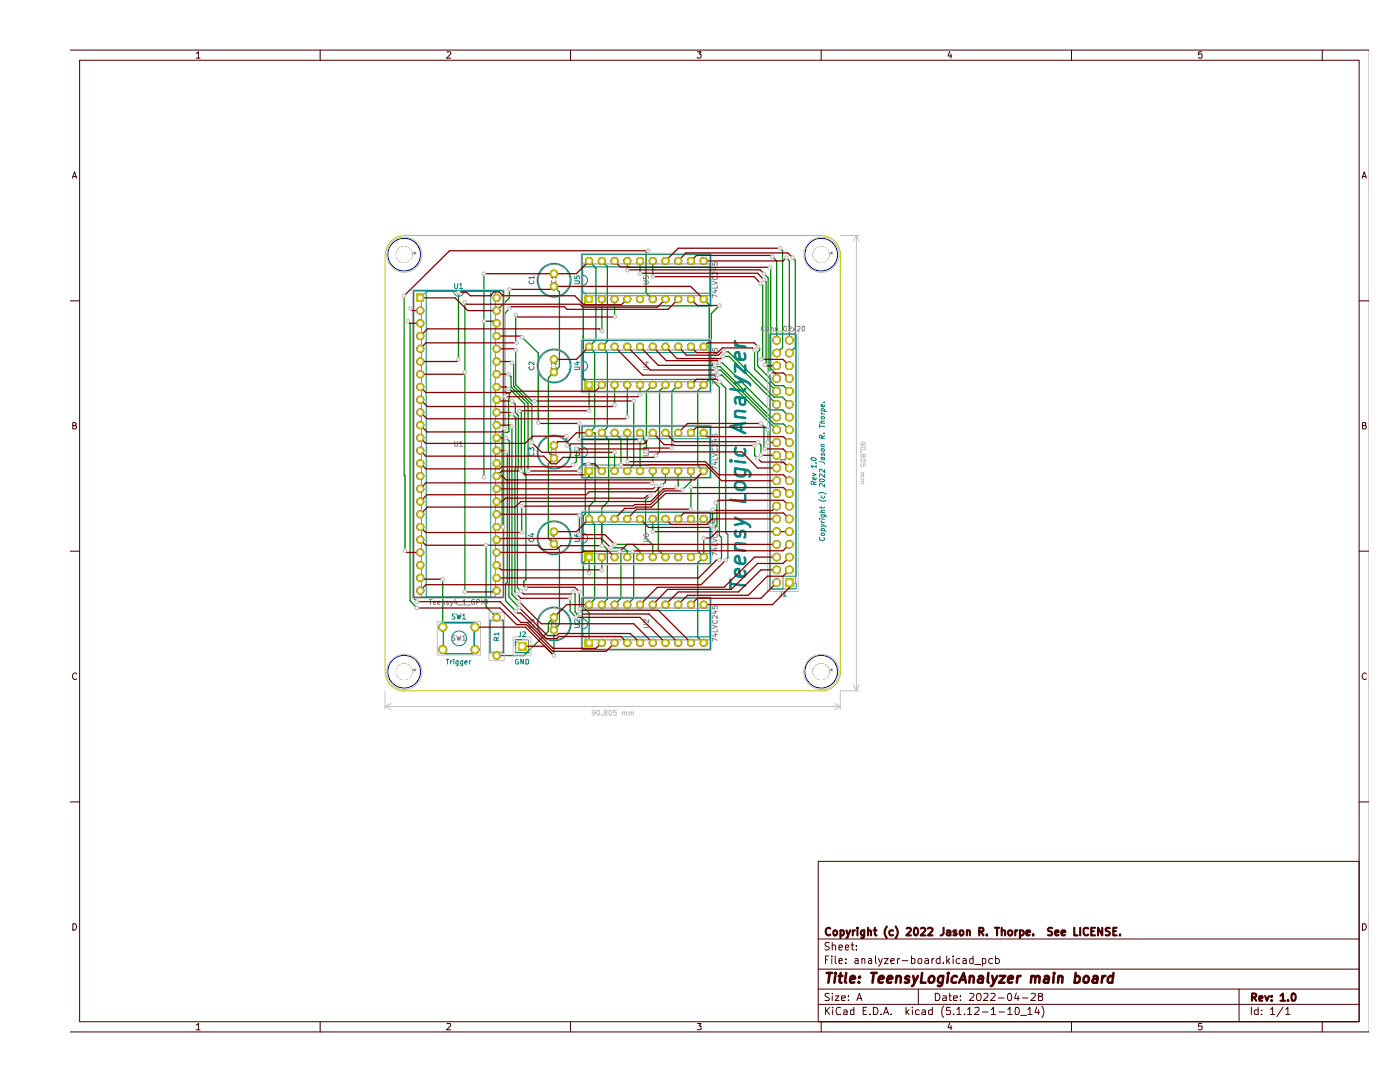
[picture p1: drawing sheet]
<svg xmlns="http://www.w3.org/2000/svg" width="279mm" height="216mm" viewBox="0 0 279 216" stroke-linecap="round" stroke-linejoin="round" font-family="sans-serif">
<g fill="none" stroke="#480000" stroke-width=".2">
<path d="M14.1 10h259M15.9 12h255.3v191.9h-255.3zM39.2 10.7l.4-.4v1.3M39.2 11.6h.7M63.9 10v2M89.2 10.4l.6-.1 .2 .4-.9 .9h.9M113.8 10v2M139.2 10.3h.7l-.4 .5h.3l.1 .2-.1 .5-.5 .1-.1-.2M163.9 10v2M189.5 10.2l-.3 1h.8M189.8 10.8v.8M213.8 10v2"/>
<path d="M239.8 10.3h-.6v.6l.2-.1h.4v.7l-.4 .1-.2-.2M263.9 10v2M14.4 35.6l.5-1.3 .4 1.3M14.5 35.2h.7M271.8 35.6l.5-1.3 .4 1.3M271.9 35.2h.7M14.1 60h1.8M271.2 60h1.9M14.5 84.9h.5l.2-.4-.2-.2h-.5v1.3h.5l.3-.4-.3-.3M271.9 84.9l.6-.1v-.5h-.6v1.3h.5l.3-.4-.4-.3M14.1 110h1.8M271.2 110h1.9"/>
<path d="M15.3 134.5a.58 .58 0 0 0-.8 .1 .58 .58 0 0 0 .1 .8l.1 .2 .6-.1M272.7 134.5a.58 .58 0 0 0-.8 .1 .58 .58 0 0 0 .1 .8l.1 .2 .6-.1M14.1 160h1.8M163.3 171.9h107.9v32h-107.9zM271.2 160h1.9M14.5 184.3h.5a.72 .72 0 0 1 .3 .8 .72 .72 0 0 1-.8 .5zM163.3 197.4h107.9M163.3 193.4h107.9M163.3 187.4h107.9M164.7 191.5h.5M165.4 190.8h-.7v1.5M165.5 198.3h-.8v.5l.6 .3 .2 .3-.2 .2h-.7"/>
<path d="M165.5 188.1h-.8a.61 .61 0 0 0 .1 .7 .61 .61 0 0 0 .6 .2l.1 .3a.6 .6 0 0 1-.9 .2M166 190.8v.1M166 191.3v1M166.1 198.2v.1M166.1 188.7l.2-.1h.4l.1 1M166.1 188v1.6M166.1 198.7v.9M166.7 198.7h.7l-.7 .9h.7M166.7 190.8v1.2l.2 .3M167.4 191.8l.7-.2-.1-.3h-.6v.9h.6M167.4 189.1l.7-.1-.1-.4h-.6v.9h.6M168 199.2l.7-.1-.1-.4h-.6v.2v.7h.6"/>
<path d="M168.7 189.1l.7-.1-.2-.4h-.4l-.1 .8 .2 .2 .4-.1M168.8 192.1v.2M168.8 191.3v.2M169.3 199.6h.1M169.3 198.7v.2M169.8 188.6h.6M170.1 188v1.4l.3 .2M170.7 191.3h.5l.1 1M170.9 189.4v.2M170.9 188.6v.2M171 199.6l.5-1.4 .5 1.4M171.2 199.2h.6"/>
<path d="M171.3 191.6l-.6 .1-.1 .2 .1 .4 .6-.1M172 191.4l.2-.1h.3l.1 1M172 191.3v1M173.4 191.3h.5l.1 1M174 191.6l-.5 .1-.2 .2 .2 .4 .5-.1M174.7 190.8v1.2l.2 .3M175.3 191.3l.4 1M176.1 191.3l-.5 1.3-.3 .2M176.5 191.3h.8l-.8 1h.8M177.8 191.8l.6-.2v-.3h-.4l-.2 .2 .1 .7h.5M179.1 191.3v1M179.5 191.3h-.1l-.3 .3"/>
<path d="M180.1 191.7h1.1M181.9 191.3h.4l.3 .1v.7l-.3 .2-.4-.1M181.9 190.8v1.5M183.3 191.4l.1-.1 .6 .1-.1 .8-.5 .1-.2-.3zM183.3 197.4v3M184.6 191.3h.6l.1 1M185.3 191.6l-.5 .1-.3 .2 .3 .4 .5-.1M186 191.3v1M186.4 191.3h-.2l-.2 .3M186.7 198.2a.79 .79 0 0 1 .9 .5 .79 .79 0 0 1-.3 .9h-.6zM187.6 191.3h-.5l-.3 .3v.4l.3 .3 .5-.1M187.6 190.8v1.5"/>
<path d="M188.2 198.7h.6l.1 .2v.7h-.7v-.4l.7-.1M188.3 192.1v.2M188.9 190.8v1.5M189.1 191.7l.4 .6M189.4 198.7h.5M189.5 198.2v1.3l.1 .1h.3M189.5 191.3l-.6 .6M190.2 190.8v.1M190.2 191.3v1M190.3 199.2l.8-.1-.1-.4h-.6l-.1 .2 .1 .7h.6M191.6 191.3h-.6l-.2 .3v.4a.52 .52 0 0 0 .8 .2M191.7 199.6h.1"/>
<path d="M191.7 198.7v.2M192.2 191.3h.6v1M192.8 191.6l-.6 .2v.4h.6M193.5 198.3h.8l.1 .3-1 1h1M194.2 191.3h-.4l-.3 .1v.7l.3 .2 .4-.1M194.2 190.8v1.5M194.5 192.4h1.2M195 198.3l.4-.1a.88 .88 0 0 1 .2 1.4h-.5l-.1-.2-.1-.7zM196.1 191.3h.4l.2 .1v.7l-.2 .2-.4-.1M196.1 191.3v1.5M196.3 198.3h.9v.5l-1 .8h1M197.8 198.3l.5-.1a.36 .36 0 0 1 .2 .6l-.8 .8h.9"/>
<path d="M198.1 191.3h-.6l-.2 .3v.4a.52 .52 0 0 0 .8 .2M198.7 191.3h.6l.1 .3v.4a.52 .52 0 0 1-.7 .2M198.7 190.8v1.5M199.3 199.1h1.1M201.2 198.3l.4-.1a1.04 1.04 0 0 1 .1 1.4h-.4l-.2-.2v-.7zM202.8 198.1l-.3 1.1h.9M203.2 198.7v.9M204 199.1h1.1M205.8 198.3h.8v.3l-.9 1h.9M207.5 198.8l-.3-.1v-.4h.8v.4l-.8 .3v.6h.7l.2-.5-.4-.3M247.3 197.4v6.5M271.9 184.3h.5a.72 .72 0 0 1 .2 .8 .72 .72 0 0 1-.7 .5z"/>
<path d="M14.1 205.9h259M39.2 204.6l.4-.4v1.3M39.2 205.5h.7M63.9 203.9v2M89.2 204.3l.6-.1 .2 .4-.9 .9h.9M113.8 203.9v2M139.2 204.2h.7l-.4 .5h.3v.7h-.6M163.3 200.4h107.9M163.9 203.9v2M164.7 201v1.4M164.9 201.6l.7 .8M165.6 201l-.9 .8"/>
<path d="M166.2 201v.1M166.2 201.5v.9M167.8 201.1a.67 .67 0 0 0-.9 .1 .67 .67 0 0 0 0 .9l.2 .3h.7M168.4 201.6l.5-.1 .2 .2v.7h-.7v-.4l.7-.2M170.4 201v1.4h-.6l-.1-.8h.7M172.3 201.7h.5M172.9 201h-.6v1.4h.6M173.6 202.4h.1M174.3 201a.79 .79 0 0 1 .9 .5 .79 .79 0 0 1-.3 .9h-.6zM175.8 202.4h.1M176.3 202.4l.5-1.4 .5 1.4M176.5 202h.7"/>
<path d="M177.9 202.4h.1M180.8 201v1.4M181 201.9l.4 .5M181.4 201.5l-.6 .5M182.1 201v.1M182.1 201.5v.9M183.4 201.6l-.4-.1-.3 .3v.4l.2 .2h.5M184 201.6l.5-.1 .2 .2v.7h-.7v-.4l.7-.2M186.1 201v1.4h-.6l-.2-.2 .1-.6h.7M188.4 200.7a1.74 1.74 0 0 0 0 2.3M189.5 204.1l-.3 1h.8M189.6 201h-.7v.7l.6-.1 .2 .2-.1 .6h-.7"/>
<path d="M189.8 204.6v.9M190.3 202.4h.1M191 201.4l.4-.4v1.4M191 202.4h.8M192.5 202.4h.1M193.1 201.4l.4-.4v1.4M193.1 202.4h.8M194.5 201.1h.9v.5l-.9 .8h.9M196.1 201.9h1.1M197.8 201.4l.5-.4v1.4M197.8 202.4h.9M199.4 201.9h1.1"/>
<path d="M201.1 201.4l.5-.4v1.4M201.1 202.4h.9M202.7 201.1l.2-.1a.79 .79 0 0 1 .6 .6 .79 .79 0 0 1-.3 .8h-.5zM203.7 202.6h1.2M205.1 201.4l.4-.4v1.4M205.1 202.4h.9M206.9 200.9l-.3 1.1h.9M207.2 201.5v.9M207.9 200.7a1.74 1.74 0 0 1 0 2.3M213.8 203.9v2M239.8 204.2h-.6v.6l.6-.1v.7h-.6M249.7 201v1.4"/>
<path d="M251.1 201v1.4h-.6l-.2-.2 .1-.6h.7M251.8 202.4h.1M251.8 201.6v.1M253.5 201.4l.5-.4v1.4M253.5 202.4h.9M256.1 200.9l-1.3 2M256.6 201.4l.4-.4v1.4M256.6 202.4h.8M263.9 203.9v2"/>
</g>
<g fill="none" stroke="#480000" stroke-width=".42">
<path d="M165.7 185.3l-.1-.1a.73 .73 0 0 0-.8 .5 .73 .73 0 0 0 .3 .9h.4l.2-.1M166.3 185.9l.3-.3h.2l.3 .3v.4l-.3 .3-.4-.1zM167.7 185.7l.5-.1 .2 .3-.1 .7h-.6M167.7 185.6v1.6M168.9 185.6l.4 1M169.7 185.6l-.5 1.4-.3 .2M170.2 185.6v1M170.6 185.6l-.4 .3M171.1 185.1v.2M171.1 185.6v1M172.5 185.6l-.1 1.5h-.5M172.5 185.7l-.4-.1-.3 .3v.4l.3 .3h.4"/>
<path d="M173.2 185.8l.2-.2 .4 .2v.8M173.2 185.1v1.5M174.3 185.6h.6M174.6 185.1v1.3l.2 .2h.1M177 184.9a1.84 1.84 0 0 0 0 2.3M178.2 185.7a.52 .52 0 0 0-.7 .2v.4l.1 .3h.6M178.7 184.9a1.74 1.74 0 0 1 0 2.3M180.9 185.3l.2-.2h.4l.3 .4-.9 1.1h.9M182.5 185.3l.2-.2a.82 .82 0 0 1 .6 .8 .82 .82 0 0 1-.6 .7l-.2-.1-.1-.4zM183.8 185.3v-.1a.6 .6 0 0 1 .9 .2l-.1 .4-.9 .8h1M185.2 185.3l.1-.1a.6 .6 0 0 1 .8 .2l-.1 .4-.8 .8h.9M188.3 185.1v1.1l-.2 .4h-.4"/>
<path d="M189 185.7l.4-.1 .3 .2v.8M189.7 186l-.8 .2 .1 .4h.2h.5M190.9 185.7l-.4-.1-.2 .2v.3l.6 .2v.3h-.6M191.6 185.7l.4-.1 .3 .3v.4l-.3 .3h-.4zM193 185.8l.1-.2 .5 .2v.8M193 185.6v1M195.4 185.9l.8-.1v-.6l-.8-.1v1.5M195.8 185.9l.5 .7M196.9 186.5v.1M198.6 185.1h.8M199 185.1v1.5M199.9 185.8l.3-.2 .4 .2v.8"/>
<path d="M199.9 185.1v1.5M201.2 185.9a.47 .47 0 0 1 .4-.3 .47 .47 0 0 1 .4 .3v.4l-.3 .3-.4-.1zM202.6 185.6v1M203 185.6l-.4 .3M203.6 185.7a.52 .52 0 0 1 .7 .2v.4l-.2 .3h-.5M203.6 185.6v1.6M204.8 186.1l.8-.1-.1-.3-.4-.1-.3 .2 .1 .8h.6M206.2 186.5v.1M210 185.2l-.6-.1-.3 .3 .2 .4 .6 .2v.6h-.8M210.6 186.1l.7-.1v-.3l-.6-.1-.1 .2 .1 .8h.6M211.9 186.1l.7-.1-.1-.3-.4-.1-.2 .2v.8h.6M214.4 185.1v1.5h.7"/>
<path d="M215.6 185.1v1.5M217.2 185.3l-.4-.2-.5 .2v1.1a.52 .52 0 0 0 .9 .1M217.8 185.8h.5M218.5 185.1h-.7v1.5h.7M220 185.1v1.5l-.9-1.5v1.5M221.5 185.2l-.6-.1-.2 .3 .1 .4a.6 .6 0 0 1 .7 .4l-.3 .4h-.5M222.2 185.8h.5M222.9 185.1h-.7v1.5h.7M223.5 186.5v.1M249.9 199h.6l.2-.2-.1-.5-.7-.1v1.5M250.2 199l.5 .7M251.3 199.3l.7-.2-.1-.3h-.5l-.1 .1 .1 .8h.5"/>
<path d="M252.5 198.8l.3 .9 .5-.9M253.8 199.6v.1M253.8 198.8v.1M255.5 198.7l.5-.5v1.5M255.5 199.7h1M257.1 199.6v.1M257.8 198.3l.4-.1a.96 .96 0 0 1 .1 1.5l-.5-.1z"/>
</g>
<g fill="none" stroke="#480000" stroke-width=".51">
<path d="M165 194.1h1.1M165.6 194.1l-.3 2M166.7 194.7l-.2 1.4M166.8 194.1v.2M167.4 194.7h.7M167.8 194.1l-.3 1.7 .1 .2 .4 .1M168.9 194.1l-.3 1.7 .3 .3M169.6 195.4l1.1-.2-.3-.5-.6 .2-.2 .9 .3 .3 .6-.1M171.4 195.9v.2M171.6 194.9l.1 .1h-.3l.2-.1-.1 .2M173.9 194.1h1.1M174.4 194.1l-.3 2"/>
<path d="M175.4 195.4l.9-.2 .1-.1-.2-.4h-.5l-.3 .4-.1 .7 .3 .3 .6-.1M177.1 195.4l1-.2-.2-.5h-.5l-.1 .2-.3 .9 .3 .3 .6-.1M179 195l.3-.3 .4 .2v1.2M179 194.7l-.2 1.4M181.5 194.9l-.5-.2-.3 .4v.2l.7 .2v.3a.6 .6 0 0 1-.8 .2M182.3 194.7l.2 1.4M183.2 194.7l-.9 1.9-.3 .2M184 194.1l-.2 2h.9M185.4 195.2l.4-.5h.4l.3 .5-.1 .5a.63 .63 0 0 1-1 .2zM188.2 194.9l-.2-.2a.67 .67 0 0 0-.7 .5v.7a.64 .64 0 0 0 .8 .1M188.3 194.7l-.4 1.9-.3 .2-.4-.1M189.2 194.7l-.2 1.4"/>
<path d="M189.3 194.1l-.2 .1h.3l-.1-.1-.1 .2M191 194.9l-.2-.2h-.4l-.4 .5v.7l.2 .2 .6-.1M191.4 196.1l.9-2 .5 2M191.7 195.5h.9M193.5 195l.4-.3 .4 .2v1.2M193.6 194.7l-.2 1.4M195.4 194.9l.2-.2h.4l.1 .2v1.2M196.1 195.2l-.6 .1-.4 .4 .1 .3 .2 .1 .7-.1M197.2 194.1l-.1 1.7 .2 .3M198 194.7l.3 1.4M199 194.7l-.9 1.9-.3 .2M199.5 194.7h1.1l-1.2 1.4h1.1"/>
<path d="M201.2 195.4l1-.2v-.3l-.6-.2-.4 .4v.9h.8M203.1 194.7l-.2 1.4M203.7 194.7h-.3l-.4 .5M205.8 195a.45 .45 0 0 1 .4-.3 .45 .45 0 0 1 .4 .4v1M205.9 194.7l-.2 1.4M206.6 195.1l.4-.4 .5 .2-.1 1.2M208.5 194.9l.2-.2h.4l.2 .2-.1 1.2M209.4 195.2l-.7 .1a.42 .42 0 0 0-.4 .4 .42 .42 0 0 0 .2 .4l.7-.1M210.3 194.7l-.1 1.4M210.4 194.1v.2M211.2 195a.52 .52 0 0 1 .9-.1l-.1 1.2M211.3 194.7l-.2 1.4"/>
<path d="M214.6 194.9l.2-.2h.4l.2 .3v.7a.72 .72 0 0 1-1 .3M214.7 194.1l-.3 2M216.5 194.9l.5-.2 .2 .3v.7a.55 .55 0 0 1-.5 .4 .55 .55 0 0 1-.5-.4zM218.2 194.9l.2-.2h.4l.2 .2-.1 1.2M219 195.2l-.7 .1-.3 .4 .1 .3 .1 .1 .7-.1M220 194.7l-.1 1.4M220.6 194.7l-.4 .2-.2 .3M222.1 194.9l-.1-.2h-.5l-.4 .5-.1 .5 .2 .3h.8M222.2 194.1l-.2 2"/>
</g>
<g fill="#848400">
<path d="M117 51.5l.6-.2v1.6a.8 .8 0 0 1-.8-.5 .8 .8 0 0 1 .2-.9z"/>
<path d="M117.6 51.3a.8 .8 0 0 1 .8 .8 .8 .8 0 0 1-.8 .8z"/>
<path d="M119.5 51.5l.6-.2v1.6a.8 .8 0 0 1-.7-.5 .8 .8 0 0 1 .1-.9z"/>
<path d="M120.1 51.3a.8 .8 0 0 1 .8 .8 .8 .8 0 0 1-.8 .8z"/>
<path d="M122.1 51.5l.6-.2v1.6a.8 .8 0 0 1-.8-.5 .8 .8 0 0 1 .2-.9z"/>
<path d="M122.7 51.3a.8 .8 0 0 1 .8 .8 .8 .8 0 0 1-.8 .8z"/>
<path d="M156.7 73h1.7a.85 .85 0 0 1-.9 .8 .85 .85 0 0 1-.8-.8z"/>
<path d="M156.9 72.4a.85 .85 0 0 1 1-.2 .85 .85 0 0 1 .5 .8h-1.7z"/>
<path d="M154.1 73h1.7a.85 .85 0 0 1-.8 .8 .85 .85 0 0 1-.9-.8z"/>
<path d="M154.4 72.4a.85 .85 0 0 1 .9-.2 .85 .85 0 0 1 .5 .8h-1.7z"/>
<path d="M156.7 70.4h1.7a.85 .85 0 0 1-.9 .9 .85 .85 0 0 1-.8-.9z"/>
<path d="M156.9 69.8a.85 .85 0 0 1 1-.1 .85 .85 0 0 1 .5 .7h-1.7z"/>
<path d="M154.1 70.4h1.7a.85 .85 0 0 1-.8 .9 .85 .85 0 0 1-.9-.9z"/>
<path d="M154.4 69.8a.85 .85 0 0 1 .9-.1 .85 .85 0 0 1 .5 .7h-1.7z"/>
<path d="M156.7 67.9h1.7a.85 .85 0 0 1-.9 .9 .85 .85 0 0 1-.8-.9z"/>
<path d="M156.9 67.3a.85 .85 0 0 1 1-.2 .85 .85 0 0 1 .5 .8h-1.7z"/>
<path d="M154.1 67.9h1.7a.85 .85 0 0 1-.8 .9 .85 .85 0 0 1-.9-.9z"/>
<path d="M154.4 67.3a.85 .85 0 0 1 .9-.2 .85 .85 0 0 1 .5 .8h-1.7z"/>
<path d="M137.3 59.1l.6-.2v1.6a.8 .8 0 0 1-.7-.5 .8 .8 0 0 1 .1-.9z"/>
<path d="M137.9 58.9a.8 .8 0 0 1 .8 .8 .8 .8 0 0 1-.8 .8z"/>
<path d="M134.8 59.1l.6-.2v1.6a.8 .8 0 0 1-.8-.5 .8 .8 0 0 1 .2-.9z"/>
<path d="M135.4 58.9a.8 .8 0 0 1 .8 .8 .8 .8 0 0 1-.8 .8z"/>
<path d="M132.2 59.1l.6-.2v1.6a.8 .8 0 0 1-.7-.5 .8 .8 0 0 1 .1-.9z"/>
<path d="M132.8 58.9a.8 .8 0 0 1 .8 .8 .8 .8 0 0 1-.8 .8z"/>
<path d="M129.7 59.1l.6-.2v1.6a.8 .8 0 0 1-.8-.5 .8 .8 0 0 1 .2-.9z"/>
<path d="M130.3 58.9a.8 .8 0 0 1 .8 .8 .8 .8 0 0 1-.8 .8z"/>
<path d="M127.2 59.1l.5-.2v1.6a.8 .8 0 0 1-.7-.5 .8 .8 0 0 1 .2-.9z"/>
<path d="M127.7 58.9a.8 .8 0 0 1 .8 .8 .8 .8 0 0 1-.8 .8z"/>
<path d="M124.6 51.5l.6-.2v1.6a.8 .8 0 0 1-.7-.5 .8 .8 0 0 1 .1-.9z"/>
<path d="M125.2 51.3a.8 .8 0 0 1 .8 .8 .8 .8 0 0 1-.8 .8z"/>
<path d="M127.2 51.5l.5-.2v1.6a.8 .8 0 0 1-.7-.5 .8 .8 0 0 1 .2-.9z"/>
<path d="M127.7 51.3a.8 .8 0 0 1 .8 .8 .8 .8 0 0 1-.8 .8z"/>
<path d="M129.7 51.5l.6-.2v1.6a.8 .8 0 0 1-.8-.5 .8 .8 0 0 1 .2-.9z"/>
<path d="M130.3 51.3a.8 .8 0 0 1 .8 .8 .8 .8 0 0 1-.8 .8z"/>
<path d="M132.2 51.5l.6-.2v1.6a.8 .8 0 0 1-.7-.5 .8 .8 0 0 1 .1-.9z"/>
<path d="M132.8 51.3a.8 .8 0 0 1 .8 .8 .8 .8 0 0 1-.8 .8z"/>
<path d="M139.9 68.6l.5-.2v1.6a.8 .8 0 0 1-.7-.5 .8 .8 0 0 1 .2-.9z"/>
<path d="M140.4 68.4a.8 .8 0 0 1 .8 .8 .8 .8 0 0 1-.8 .8z"/>
<path d="M137.3 68.6l.6-.2v1.6a.8 .8 0 0 1-.7-.5 .8 .8 0 0 1 .1-.9z"/>
<path d="M137.9 68.4a.8 .8 0 0 1 .8 .8 .8 .8 0 0 1-.8 .8z"/>
<path d="M134.8 68.6l.6-.2v1.6a.8 .8 0 0 1-.8-.5 .8 .8 0 0 1 .2-.9z"/>
<path d="M135.4 68.4a.8 .8 0 0 1 .8 .8 .8 .8 0 0 1-.8 .8z"/>
<path d="M132.2 68.6l.6-.2v1.6a.8 .8 0 0 1-.7-.5 .8 .8 0 0 1 .1-.9z"/>
<path d="M132.8 68.4a.8 .8 0 0 1 .8 .8 .8 .8 0 0 1-.8 .8z"/>
<path d="M129.7 68.6l.6-.2v1.6a.8 .8 0 0 1-.8-.5 .8 .8 0 0 1 .2-.9z"/>
<path d="M130.3 68.4a.8 .8 0 0 1 .8 .8 .8 .8 0 0 1-.8 .8z"/>
<path d="M139.9 59.1l.5-.2v1.6a.8 .8 0 0 1-.7-.5 .8 .8 0 0 1 .2-.9z"/>
<path d="M140.4 58.9a.8 .8 0 0 1 .8 .8 .8 .8 0 0 1-.8 .8z"/>
<path d="M124.6 59.1l.6-.2v1.6a.8 .8 0 0 1-.7-.5 .8 .8 0 0 1 .1-.9z"/>
<path d="M125.2 58.9a.8 .8 0 0 1 .8 .8 .8 .8 0 0 1-.8 .8z"/>
<path d="M134.8 51.5l.6-.2v1.6a.8 .8 0 0 1-.8-.5 .8 .8 0 0 1 .2-.9z"/>
<path d="M135.4 51.3a.8 .8 0 0 1 .8 .8 .8 .8 0 0 1-.8 .8z"/>
<path d="M137.3 51.5l.6-.2v1.6a.8 .8 0 0 1-.7-.5 .8 .8 0 0 1 .1-.9z"/>
<path d="M137.9 51.3a.8 .8 0 0 1 .8 .8 .8 .8 0 0 1-.8 .8z"/>
<path d="M139.9 51.5l.5-.2v1.6a.8 .8 0 0 1-.7-.5 .8 .8 0 0 1 .2-.9z"/>
<path d="M140.4 51.3a.8 .8 0 0 1 .8 .8 .8 .8 0 0 1-.8 .8z"/>
<path d="M139.9 127.7l.5-.2v1.6a.8 .8 0 0 1-.7-.5 .8 .8 0 0 1 .2-.9z"/>
<path d="M140.4 127.5a.8 .8 0 0 1 .8 .8 .8 .8 0 0 1-.8 .8z"/>
<path d="M156.7 115.3h1.7v1.8h-1.7z"/>
<path d="M154.1 116.2h1.7a.85 .85 0 0 1-.8 .9 .85 .85 0 0 1-.9-.9z"/>
<path d="M154.4 115.6a.85 .85 0 0 1 .9-.1 .85 .85 0 0 1 .5 .7h-1.7z"/>
<path d="M122.1 127.7l.6-.2v1.6a.8 .8 0 0 1-.8-.5 .8 .8 0 0 1 .2-.9z"/>
<path d="M122.7 127.5a.8 .8 0 0 1 .8 .8 .8 .8 0 0 1-.8 .8z"/>
<path d="M124.6 127.7l.6-.2v1.6a.8 .8 0 0 1-.7-.5 .8 .8 0 0 1 .1-.9z"/>
<path d="M125.2 127.5a.8 .8 0 0 1 .8 .8 .8 .8 0 0 1-.8 .8z"/>
<path d="M127.2 127.7l.5-.2v1.6a.8 .8 0 0 1-.7-.5 .8 .8 0 0 1 .2-.9z"/>
<path d="M127.7 127.5a.8 .8 0 0 1 .8 .8 .8 .8 0 0 1-.8 .8z"/>
<path d="M129.7 127.7l.6-.2v1.6a.8 .8 0 0 1-.8-.5 .8 .8 0 0 1 .2-.9z"/>
<path d="M130.3 127.5a.8 .8 0 0 1 .8 .8 .8 .8 0 0 1-.8 .8z"/>
<path d="M132.2 127.7l.6-.2v1.6a.8 .8 0 0 1-.7-.5 .8 .8 0 0 1 .1-.9z"/>
<path d="M132.8 127.5a.8 .8 0 0 1 .8 .8 .8 .8 0 0 1-.8 .8z"/>
<path d="M132.2 120.1l.6-.3v1.7a.8 .8 0 0 1-.7-.5 .8 .8 0 0 1 .1-.9z"/>
<path d="M132.8 119.8a.8 .8 0 0 1 .8 .9 .8 .8 0 0 1-.8 .8z"/>
<path d="M129.7 120.1l.6-.3v1.7a.8 .8 0 0 1-.8-.5 .8 .8 0 0 1 .2-.9z"/>
<path d="M130.3 119.8a.8 .8 0 0 1 .8 .9 .8 .8 0 0 1-.8 .8z"/>
<path d="M127.2 120.1l.5-.3v1.7a.8 .8 0 0 1-.7-.5 .8 .8 0 0 1 .2-.9z"/>
<path d="M127.7 119.8a.8 .8 0 0 1 .8 .9 .8 .8 0 0 1-.8 .8z"/>
<path d="M124.6 120.1l.6-.3v1.7a.8 .8 0 0 1-.7-.5 .8 .8 0 0 1 .1-.9z"/>
<path d="M125.2 119.8a.8 .8 0 0 1 .8 .9 .8 .8 0 0 1-.8 .8z"/>
<path d="M122.1 120.1l.6-.3v1.7a.8 .8 0 0 1-.8-.5 .8 .8 0 0 1 .2-.9z"/>
<path d="M122.7 119.8a.8 .8 0 0 1 .8 .8 .8 .8 0 0 1-.8 .9z"/>
<path d="M139.9 120.1l.5-.3v1.7a.8 .8 0 0 1-.7-.5 .8 .8 0 0 1 .2-.9z"/>
<path d="M140.4 119.8a.8 .8 0 0 1 .8 .8 .8 .8 0 0 1-.8 .9z"/>
<path d="M137.3 120.1l.6-.3v1.7a.8 .8 0 0 1-.7-.5 .8 .8 0 0 1 .1-.9z"/>
<path d="M137.9 119.8a.8 .8 0 0 1 .8 .9 .8 .8 0 0 1-.8 .8z"/>
<path d="M134.8 120.1l.6-.3v1.7a.8 .8 0 0 1-.8-.5 .8 .8 0 0 1 .2-.9z"/>
<path d="M135.4 119.8a.8 .8 0 0 1 .8 .9 .8 .8 0 0 1-.8 .8z"/>
<path d="M134.8 127.7l.6-.2v1.6a.8 .8 0 0 1-.8-.5 .8 .8 0 0 1 .2-.9z"/>
<path d="M135.4 127.5a.8 .8 0 0 1 .8 .8 .8 .8 0 0 1-.8 .8z"/>
<path d="M137.3 127.7l.6-.2v1.6a.8 .8 0 0 1-.7-.5 .8 .8 0 0 1 .1-.9z"/>
<path d="M137.9 127.5a.8 .8 0 0 1 .8 .8 .8 .8 0 0 1-.8 .8z"/>
<path d="M122.1 59.1l.6-.2v1.6a.8 .8 0 0 1-.8-.5 .8 .8 0 0 1 .2-.9z"/>
<path d="M122.7 58.9a.8 .8 0 0 1 .8 .8 .8 .8 0 0 1-.8 .8z"/>
<path d="M119.5 59.1l.6-.2v1.6a.8 .8 0 0 1-.7-.5 .8 .8 0 0 1 .1-.9z"/>
<path d="M120.1 58.9a.8 .8 0 0 1 .8 .8 .8 .8 0 0 1-.8 .8z"/>
<path d="M116.7 58.9h1.6v1.6h-1.6z"/>
<path d="M83.1 58.6h1.5v1.6h-1.5z"/>
<path d="M98.6 64a.8 .8 0 0 1 .8-.2 .8 .8 0 0 1 .5 .7h-1.6z"/>
<path d="M98.3 64.5h1.6a.8 .8 0 0 1-.8 .8 .8 .8 0 0 1-.8-.8z"/>
<path d="M98.6 61.4a.8 .8 0 0 1 .8-.2 .8 .8 0 0 1 .5 .8h-1.6z"/>
<path d="M98.3 62h1.6a.8 .8 0 0 1-.8 .8 .8 .8 0 0 1-.8-.8z"/>
<path d="M98.6 58.9a.8 .8 0 0 1 .8-.2 .8 .8 0 0 1 .5 .7h-1.6z"/>
<path d="M98.3 59.4h1.6a.8 .8 0 0 1-.8 .8 .8 .8 0 0 1-.8-.8z"/>
<path d="M83.3 61.4a.8 .8 0 0 1 .9-.2 .8 .8 0 0 1 .5 .8h-1.6z"/>
<path d="M83.1 62h1.6a.8 .8 0 0 1-.8 .8 .8 .8 0 0 1-.8-.8z"/>
<path d="M83.3 64a.8 .8 0 0 1 .9-.2 .8 .8 0 0 1 .5 .7h-1.6z"/>
<path d="M83.1 64.5h1.6a.8 .8 0 0 1-.8 .8 .8 .8 0 0 1-.8-.8z"/>
<path d="M83.3 66.5a.8 .8 0 0 1 .9-.2 .8 .8 0 0 1 .5 .8h-1.6z"/>
<path d="M83.1 67.1h1.6a.8 .8 0 0 1-.8 .8 .8 .8 0 0 1-.8-.8z"/>
<path d="M83.3 69a.8 .8 0 0 1 .9-.1 .8 .8 0 0 1 .5 .7h-1.6z"/>
<path d="M83.1 69.6h1.6a.8 .8 0 0 1-.8 .8 .8 .8 0 0 1-.8-.8z"/>
<path d="M83.3 71.6a.8 .8 0 0 1 .9-.2 .8 .8 0 0 1 .5 .7h-1.6z"/>
<path d="M83.1 72.1h1.6a.8 .8 0 0 1-.8 .8 .8 .8 0 0 1-.8-.8z"/>
<path d="M83.3 74.1a.8 .8 0 0 1 .9-.2 .8 .8 0 0 1 .5 .8h-1.6z"/>
<path d="M83.1 74.7h1.6a.8 .8 0 0 1-.8 .8 .8 .8 0 0 1-.8-.8z"/>
<path d="M83.3 76.7a.8 .8 0 0 1 .9-.2 .8 .8 0 0 1 .5 .7h-1.6z"/>
<path d="M83.1 77.2h1.6a.8 .8 0 0 1-.8 .8 .8 .8 0 0 1-.8-.8z"/>
<path d="M83.3 79.2a.8 .8 0 0 1 .9-.2 .8 .8 0 0 1 .5 .8h-1.6z"/>
<path d="M83.1 79.8h1.6a.8 .8 0 0 1-.8 .8 .8 .8 0 0 1-.8-.8z"/>
<path d="M83.3 81.7a.8 .8 0 0 1 .9-.1 .8 .8 0 0 1 .5 .7h-1.6z"/>
<path d="M83.1 82.3h1.6a.8 .8 0 0 1-.8 .8 .8 .8 0 0 1-.8-.8z"/>
<path d="M83.3 84.3a.8 .8 0 0 1 .9-.2 .8 .8 0 0 1 .5 .7h-1.6z"/>
<path d="M83.1 84.8h1.6a.8 .8 0 0 1-.8 .8 .8 .8 0 0 1-.8-.8z"/>
<path d="M98.6 89.4a.8 .8 0 0 1 .8-.2 .8 .8 0 0 1 .5 .7h-1.6z"/>
<path d="M98.3 89.9h1.6a.8 .8 0 0 1-.8 .8 .8 .8 0 0 1-.8-.8z"/>
<path d="M98.6 86.8a.8 .8 0 0 1 .8-.2 .8 .8 0 0 1 .5 .8h-1.6z"/>
<path d="M98.3 87.4h1.6a.8 .8 0 0 1-.8 .8 .8 .8 0 0 1-.8-.8z"/>
<path d="M98.6 84.3a.8 .8 0 0 1 .8-.2 .8 .8 0 0 1 .5 .7h-1.6z"/>
<path d="M98.3 84.8h1.6a.8 .8 0 0 1-.8 .8 .8 .8 0 0 1-.8-.8z"/>
<path d="M98.6 81.7a.8 .8 0 0 1 .8-.1 .8 .8 0 0 1 .5 .7h-1.6z"/>
<path d="M98.3 82.3h1.6a.8 .8 0 0 1-.8 .8 .8 .8 0 0 1-.8-.8z"/>
<path d="M98.6 79.2a.8 .8 0 0 1 .8-.2 .8 .8 0 0 1 .5 .8h-1.6z"/>
<path d="M98.3 79.8h1.6a.8 .8 0 0 1-.8 .8 .8 .8 0 0 1-.8-.8z"/>
<path d="M98.6 76.7a.8 .8 0 0 1 .8-.2 .8 .8 0 0 1 .5 .7h-1.6z"/>
<path d="M98.3 77.2h1.6a.8 .8 0 0 1-.8 .8 .8 .8 0 0 1-.8-.8z"/>
<path d="M98.6 74.1a.8 .8 0 0 1 .8-.2 .8 .8 0 0 1 .5 .8h-1.6z"/>
<path d="M98.3 74.7h1.6a.8 .8 0 0 1-.8 .8 .8 .8 0 0 1-.8-.8z"/>
<path d="M98.6 71.6a.8 .8 0 0 1 .8-.2 .8 .8 0 0 1 .5 .7h-1.6z"/>
<path d="M98.3 72.1h1.6a.8 .8 0 0 1-.8 .8 .8 .8 0 0 1-.8-.8z"/>
<path d="M98.6 69a.8 .8 0 0 1 .8-.1 .8 .8 0 0 1 .5 .7h-1.6z"/>
<path d="M98.3 69.6h1.6a.8 .8 0 0 1-.8 .8 .8 .8 0 0 1-.8-.8z"/>
<path d="M98.6 66.5a.8 .8 0 0 1 .8-.2 .8 .8 0 0 1 .5 .8h-1.6z"/>
<path d="M98.3 67.1h1.6a.8 .8 0 0 1-.8 .8 .8 .8 0 0 1-.8-.8z"/>
<path d="M117 85.8l.6-.2v1.6a.8 .8 0 0 1-.8-.5 .8 .8 0 0 1 .2-.9z"/>
<path d="M117.6 85.6a.8 .8 0 0 1 .8 .8 .8 .8 0 0 1-.8 .8z"/>
<path d="M119.5 85.8l.6-.2v1.6a.8 .8 0 0 1-.7-.5 .8 .8 0 0 1 .1-.9z"/>
<path d="M120.1 85.6a.8 .8 0 0 1 .8 .8 .8 .8 0 0 1-.8 .8z"/>
<path d="M122.1 85.8l.6-.2v1.6a.8 .8 0 0 1-.8-.5 .8 .8 0 0 1 .2-.9z"/>
<path d="M122.7 85.6a.8 .8 0 0 1 .8 .8 .8 .8 0 0 1-.8 .8z"/>
<path d="M116.7 76h1.6v1.6h-1.6z"/>
<path d="M119.5 76.2l.6-.2v1.6a.8 .8 0 0 1-.7-.5 .8 .8 0 0 1 .1-.9z"/>
<path d="M120.1 76a.8 .8 0 0 1 .8 .8 .8 .8 0 0 1-.8 .8z"/>
<path d="M122.1 76.2l.6-.2v1.6a.8 .8 0 0 1-.8-.5 .8 .8 0 0 1 .2-.9z"/>
<path d="M122.7 76a.8 .8 0 0 1 .8 .8 .8 .8 0 0 1-.8 .8z"/>
<path d="M124.6 76.2l.6-.2v1.6a.8 .8 0 0 1-.7-.5 .8 .8 0 0 1 .1-.9z"/>
<path d="M125.2 76a.8 .8 0 0 1 .8 .8 .8 .8 0 0 1-.8 .8z"/>
<path d="M127.2 68.6l.5-.2v1.6a.8 .8 0 0 1-.7-.5 .8 .8 0 0 1 .2-.9z"/>
<path d="M127.7 68.4a.8 .8 0 0 1 .8 .8 .8 .8 0 0 1-.8 .8z"/>
<path d="M124.6 68.6l.6-.2v1.6a.8 .8 0 0 1-.7-.5 .8 .8 0 0 1 .1-.9z"/>
<path d="M125.2 68.4a.8 .8 0 0 1 .8 .8 .8 .8 0 0 1-.8 .8z"/>
<path d="M122.1 68.6l.6-.2v1.6a.8 .8 0 0 1-.8-.5 .8 .8 0 0 1 .2-.9z"/>
<path d="M122.7 68.4a.8 .8 0 0 1 .8 .8 .8 .8 0 0 1-.8 .8z"/>
<path d="M119.5 68.6l.6-.2v1.6a.8 .8 0 0 1-.7-.5 .8 .8 0 0 1 .1-.9z"/>
<path d="M120.1 68.4a.8 .8 0 0 1 .8 .8 .8 .8 0 0 1-.8 .8z"/>
<path d="M117 68.6l.6-.2v1.6a.8 .8 0 0 1-.8-.5 .8 .8 0 0 1 .2-.9z"/>
<path d="M117.6 68.4a.8 .8 0 0 1 .8 .8 .8 .8 0 0 1-.8 .8z"/>
<path d="M127.2 76.2l.5-.2v1.6a.8 .8 0 0 1-.7-.5 .8 .8 0 0 1 .2-.9z"/>
<path d="M127.7 76a.8 .8 0 0 1 .8 .8 .8 .8 0 0 1-.8 .8z"/>
<path d="M129.7 76.2l.6-.2v1.6a.8 .8 0 0 1-.8-.5 .8 .8 0 0 1 .2-.9z"/>
<path d="M130.3 76a.8 .8 0 0 1 .8 .8 .8 .8 0 0 1-.8 .8z"/>
<path d="M132.2 76.2l.6-.2v1.6a.8 .8 0 0 1-.7-.5 .8 .8 0 0 1 .1-.9z"/>
<path d="M132.8 76a.8 .8 0 0 1 .8 .8 .8 .8 0 0 1-.8 .8z"/>
<path d="M134.8 76.2l.6-.2v1.6a.8 .8 0 0 1-.8-.5 .8 .8 0 0 1 .2-.9z"/>
<path d="M135.4 76a.8 .8 0 0 1 .8 .8 .8 .8 0 0 1-.8 .8z"/>
<path d="M137.3 76.2l.6-.2v1.6a.8 .8 0 0 1-.7-.5 .8 .8 0 0 1 .1-.9z"/>
<path d="M137.9 76a.8 .8 0 0 1 .8 .8 .8 .8 0 0 1-.8 .8z"/>
<path d="M139.9 76.2l.5-.2v1.6a.8 .8 0 0 1-.7-.5 .8 .8 0 0 1 .2-.9z"/>
<path d="M140.4 76a.8 .8 0 0 1 .8 .8 .8 .8 0 0 1-.8 .8z"/>
<path d="M83.3 112.2a.8 .8 0 0 1 .9-.2 .8 .8 0 0 1 .5 .8h-1.6z"/>
<path d="M83.1 112.8h1.6a.8 .8 0 0 1-.8 .8 .8 .8 0 0 1-.8-.8z"/>
<path d="M83.3 114.8a.8 .8 0 0 1 .9-.2 .8 .8 0 0 1 .5 .7h-1.6z"/>
<path d="M83.1 115.3h1.6a.8 .8 0 0 1-.8 .8 .8 .8 0 0 1-.8-.8z"/>
<path d="M83.3 117.3a.8 .8 0 0 1 .9-.2 .8 .8 0 0 1 .5 .8h-1.6z"/>
<path d="M83.1 117.9h1.6a.8 .8 0 0 1-.8 .8 .8 .8 0 0 1-.8-.8z"/>
<path d="M98.6 102.1a.8 .8 0 0 1 .8-.2 .8 .8 0 0 1 .5 .7h-1.6z"/>
<path d="M98.3 102.6h1.6a.8 .8 0 0 1-.8 .8 .8 .8 0 0 1-.8-.8z"/>
<path d="M98.6 99.5a.8 .8 0 0 1 .8-.2 .8 .8 0 0 1 .5 .8h-1.6z"/>
<path d="M98.3 100.1h1.6a.8 .8 0 0 1-.8 .8 .8 .8 0 0 1-.8-.8z"/>
<path d="M98.6 97a.8 .8 0 0 1 .8-.2 .8 .8 0 0 1 .5 .7h-1.6z"/>
<path d="M98.3 97.5h1.6a.8 .8 0 0 1-.8 .8 .8 .8 0 0 1-.8-.8z"/>
<path d="M98.6 94.4a.8 .8 0 0 1 .8-.1 .8 .8 0 0 1 .5 .7h-1.6z"/>
<path d="M98.3 95h1.6a.8 .8 0 0 1-.8 .8 .8 .8 0 0 1-.8-.8z"/>
<path d="M98.6 91.9a.8 .8 0 0 1 .8-.2 .8 .8 0 0 1 .5 .8h-1.6z"/>
<path d="M98.3 92.5h1.6a.8 .8 0 0 1-.8 .8 .8 .8 0 0 1-.8-.8z"/>
<path d="M83.3 86.8a.8 .8 0 0 1 .9-.2 .8 .8 0 0 1 .5 .8h-1.6z"/>
<path d="M83.1 87.4h1.6a.8 .8 0 0 1-.8 .8 .8 .8 0 0 1-.8-.8z"/>
<path d="M83.3 89.4a.8 .8 0 0 1 .9-.2 .8 .8 0 0 1 .5 .7h-1.6z"/>
<path d="M83.1 89.9h1.6a.8 .8 0 0 1-.8 .8 .8 .8 0 0 1-.8-.8z"/>
<path d="M83.3 91.9a.8 .8 0 0 1 .9-.2 .8 .8 0 0 1 .5 .8h-1.6z"/>
<path d="M83.1 92.5h1.6a.8 .8 0 0 1-.8 .8 .8 .8 0 0 1-.8-.8z"/>
<path d="M83.3 94.4a.8 .8 0 0 1 .9-.1 .8 .8 0 0 1 .5 .7h-1.6z"/>
<path d="M83.1 95h1.6a.8 .8 0 0 1-.8 .8 .8 .8 0 0 1-.8-.8z"/>
<path d="M83.3 97a.8 .8 0 0 1 .9-.2 .8 .8 0 0 1 .5 .7h-1.6z"/>
<path d="M83.1 97.5h1.6a.8 .8 0 0 1-.8 .8 .8 .8 0 0 1-.8-.8z"/>
<path d="M83.3 99.5a.8 .8 0 0 1 .9-.2 .8 .8 0 0 1 .5 .8h-1.6z"/>
<path d="M83.1 100.1h1.6a.8 .8 0 0 1-.8 .8 .8 .8 0 0 1-.8-.8z"/>
<path d="M83.3 102.1a.8 .8 0 0 1 .9-.2 .8 .8 0 0 1 .5 .7h-1.6z"/>
<path d="M83.1 102.6h1.6a.8 .8 0 0 1-.8 .8 .8 .8 0 0 1-.8-.8z"/>
<path d="M83.3 104.6a.8 .8 0 0 1 .9-.2 .8 .8 0 0 1 .5 .8h-1.6z"/>
<path d="M83.1 105.2h1.6a.8 .8 0 0 1-.8 .8 .8 .8 0 0 1-.8-.8z"/>
<path d="M98.6 114.8a.8 .8 0 0 1 .8-.2 .8 .8 0 0 1 .5 .7h-1.6z"/>
<path d="M98.3 115.3h1.6a.8 .8 0 0 1-.8 .8 .8 .8 0 0 1-.8-.8z"/>
<path d="M98.6 112.2a.8 .8 0 0 1 .8-.2 .8 .8 0 0 1 .5 .8h-1.6z"/>
<path d="M98.3 112.8h1.6a.8 .8 0 0 1-.8 .8 .8 .8 0 0 1-.8-.8z"/>
<path d="M98.6 107.1a.8 .8 0 0 1 .8-.1 .8 .8 0 0 1 .5 .7h-1.6z"/>
<path d="M98.3 107.7h1.6a.8 .8 0 0 1-.8 .8 .8 .8 0 0 1-.8-.8z"/>
<path d="M83.3 107.1a.8 .8 0 0 1 .9-.1 .8 .8 0 0 1 .5 .7h-1.6z"/>
<path d="M83.1 107.7h1.6a.8 .8 0 0 1-.8 .8 .8 .8 0 0 1-.8-.8z"/>
<path d="M83.3 109.7a.8 .8 0 0 1 .9-.2 .8 .8 0 0 1 .5 .7h-1.6z"/>
<path d="M83.1 110.2h1.6a.8 .8 0 0 1-.8 .8 .8 .8 0 0 1-.8-.8z"/>
<path d="M98.6 117.3a.8 .8 0 0 1 .8-.2 .8 .8 0 0 1 .5 .8h-1.6z"/>
<path d="M98.3 117.9h1.6a.8 .8 0 0 1-.8 .8 .8 .8 0 0 1-.8-.8z"/>
<path d="M98.6 109.7a.8 .8 0 0 1 .8-.2 .8 .8 0 0 1 .5 .7h-1.6z"/>
<path d="M98.3 110.2h1.6a.8 .8 0 0 1-.8 .8 .8 .8 0 0 1-.8-.8z"/>
<path d="M98.6 104.6a.8 .8 0 0 1 .8-.2 .8 .8 0 0 1 .5 .8h-1.6z"/>
<path d="M98.3 105.2h1.6a.8 .8 0 0 1-.8 .8 .8 .8 0 0 1-.8-.8z"/>
<path d="M116.7 110.3h1.6v1.6h-1.6z"/>
<path d="M116.7 127.5h1.6v1.5h-1.6z"/>
<path d="M119.5 127.7l.6-.2v1.6a.8 .8 0 0 1-.7-.5 .8 .8 0 0 1 .1-.9z"/>
<path d="M120.1 127.5a.8 .8 0 0 1 .8 .8 .8 .8 0 0 1-.8 .8z"/>
<path d="M119.5 120.1l.6-.3v1.7a.8 .8 0 0 1-.7-.5 .8 .8 0 0 1 .1-.9z"/>
<path d="M120.1 119.8a.8 .8 0 0 1 .8 .9 .8 .8 0 0 1-.8 .8z"/>
<path d="M117 120.1l.6-.3v1.7a.8 .8 0 0 1-.8-.5 .8 .8 0 0 1 .2-.9z"/>
<path d="M117.6 119.8a.8 .8 0 0 1 .8 .8 .8 .8 0 0 1-.8 .9z"/>
<path d="M119.5 110.6l.6-.2v1.6a.8 .8 0 0 1-.7-.5 .8 .8 0 0 1 .1-.9z"/>
<path d="M120.1 110.4a.8 .8 0 0 1 .8 .8 .8 .8 0 0 1-.8 .8z"/>
<path d="M119.5 93.4l.6-.2v1.6a.8 .8 0 0 1-.7-.5 .8 .8 0 0 1 .1-.9z"/>
<path d="M120.1 93.2a.8 .8 0 0 1 .8 .8 .8 .8 0 0 1-.8 .8z"/>
<path d="M116.7 93.2h1.6v1.5h-1.6z"/>
<path d="M119.5 103l.6-.3v1.6a.8 .8 0 0 1-.7-.4 .8 .8 0 0 1 .1-.9z"/>
<path d="M120.1 102.7a.8 .8 0 0 1 .8 .8 .8 .8 0 0 1-.8 .8z"/>
<path d="M117 103l.6-.3v1.6a.8 .8 0 0 1-.8-.4 .8 .8 0 0 1 .2-.9z"/>
<path d="M117.6 102.7a.8 .8 0 0 1 .8 .8 .8 .8 0 0 1-.8 .8z"/>
<path d="M98.6 122.6l.5-.2v1.6a.8 .8 0 0 1-.7-.5 .8 .8 0 0 1 .2-.9z"/>
<path d="M99.1 122.4a.8 .8 0 0 1 .8 .8 .8 .8 0 0 1-.8 .8z"/>
<path d="M103.3 128h1.7v1.8h-1.7z"/>
<path d="M139.9 93.4l.5-.2v1.6a.8 .8 0 0 1-.7-.5 .8 .8 0 0 1 .2-.9z"/>
<path d="M140.4 93.2a.8 .8 0 0 1 .8 .8 .8 .8 0 0 1-.8 .8z"/>
<path d="M137.3 93.4l.6-.2v1.6a.8 .8 0 0 1-.7-.5 .8 .8 0 0 1 .1-.9z"/>
<path d="M137.9 93.2a.8 .8 0 0 1 .8 .8 .8 .8 0 0 1-.8 .8z"/>
<path d="M134.8 93.4l.6-.2v1.6a.8 .8 0 0 1-.8-.5 .8 .8 0 0 1 .2-.9z"/>
<path d="M135.4 93.2a.8 .8 0 0 1 .8 .8 .8 .8 0 0 1-.8 .8z"/>
<path d="M132.2 93.4l.6-.2v1.6a.8 .8 0 0 1-.7-.5 .8 .8 0 0 1 .1-.9z"/>
<path d="M132.8 93.2a.8 .8 0 0 1 .8 .8 .8 .8 0 0 1-.8 .8z"/>
<path d="M124.6 85.8l.6-.2v1.6a.8 .8 0 0 1-.7-.5 .8 .8 0 0 1 .1-.9z"/>
<path d="M125.2 85.6a.8 .8 0 0 1 .8 .8 .8 .8 0 0 1-.8 .8z"/>
<path d="M127.2 85.8l.5-.2v1.6a.8 .8 0 0 1-.7-.5 .8 .8 0 0 1 .2-.9z"/>
<path d="M127.7 85.6a.8 .8 0 0 1 .8 .8 .8 .8 0 0 1-.8 .8z"/>
<path d="M129.7 85.8l.6-.2v1.6a.8 .8 0 0 1-.8-.5 .8 .8 0 0 1 .2-.9z"/>
<path d="M130.3 85.6a.8 .8 0 0 1 .8 .8 .8 .8 0 0 1-.8 .8z"/>
<path d="M132.2 85.8l.6-.2v1.6a.8 .8 0 0 1-.7-.5 .8 .8 0 0 1 .1-.9z"/>
<path d="M132.8 85.6a.8 .8 0 0 1 .8 .8 .8 .8 0 0 1-.8 .8z"/>
<path d="M134.8 85.8l.6-.2v1.6a.8 .8 0 0 1-.8-.5 .8 .8 0 0 1 .2-.9z"/>
<path d="M135.4 85.6a.8 .8 0 0 1 .8 .8 .8 .8 0 0 1-.8 .8z"/>
<path d="M137.3 85.8l.6-.2v1.6a.8 .8 0 0 1-.7-.5 .8 .8 0 0 1 .1-.9z"/>
<path d="M137.9 85.6a.8 .8 0 0 1 .8 .8 .8 .8 0 0 1-.8 .8z"/>
<path d="M139.9 85.8l.5-.2v1.6a.8 .8 0 0 1-.7-.5 .8 .8 0 0 1 .2-.9z"/>
<path d="M140.4 85.6a.8 .8 0 0 1 .8 .8 .8 .8 0 0 1-.8 .8z"/>
<path d="M129.7 93.4l.6-.2v1.6a.8 .8 0 0 1-.8-.5 .8 .8 0 0 1 .2-.9z"/>
<path d="M130.3 93.2a.8 .8 0 0 1 .8 .8 .8 .8 0 0 1-.8 .8z"/>
<path d="M127.2 93.4l.5-.2v1.6a.8 .8 0 0 1-.7-.5 .8 .8 0 0 1 .2-.9z"/>
<path d="M127.7 93.2a.8 .8 0 0 1 .8 .8 .8 .8 0 0 1-.8 .8z"/>
<path d="M124.6 93.4l.6-.2v1.6a.8 .8 0 0 1-.7-.5 .8 .8 0 0 1 .1-.9z"/>
<path d="M125.2 93.2a.8 .8 0 0 1 .8 .8 .8 .8 0 0 1-.8 .8z"/>
<path d="M122.1 93.4l.6-.2v1.6a.8 .8 0 0 1-.8-.5 .8 .8 0 0 1 .2-.9z"/>
<path d="M122.7 93.2a.8 .8 0 0 1 .8 .8 .8 .8 0 0 1-.8 .8z"/>
<path d="M139.9 103l.5-.3v1.6a.8 .8 0 0 1-.7-.4 .8 .8 0 0 1 .2-.9z"/>
<path d="M140.4 102.7a.8 .8 0 0 1 .8 .8 .8 .8 0 0 1-.8 .8z"/>
<path d="M137.3 103l.6-.3v1.6a.8 .8 0 0 1-.7-.4 .8 .8 0 0 1 .1-.9z"/>
<path d="M137.9 102.7a.8 .8 0 0 1 .8 .8 .8 .8 0 0 1-.8 .8z"/>
<path d="M134.8 103l.6-.3v1.6a.8 .8 0 0 1-.8-.4 .8 .8 0 0 1 .2-.9z"/>
<path d="M135.4 102.7a.8 .8 0 0 1 .8 .8 .8 .8 0 0 1-.8 .8z"/>
<path d="M132.2 103l.6-.3v1.6a.8 .8 0 0 1-.7-.4 .8 .8 0 0 1 .1-.9z"/>
<path d="M132.8 102.7a.8 .8 0 0 1 .8 .8 .8 .8 0 0 1-.8 .8z"/>
<path d="M129.7 103l.6-.3v1.6a.8 .8 0 0 1-.8-.4 .8 .8 0 0 1 .2-.9z"/>
<path d="M130.3 102.7a.8 .8 0 0 1 .8 .8 .8 .8 0 0 1-.8 .8z"/>
<path d="M127.2 103l.5-.3v1.6a.8 .8 0 0 1-.7-.4 .8 .8 0 0 1 .2-.9z"/>
<path d="M127.7 102.7a.8 .8 0 0 1 .8 .8 .8 .8 0 0 1-.8 .8z"/>
<path d="M124.6 103l.6-.3v1.6a.8 .8 0 0 1-.7-.4 .8 .8 0 0 1 .1-.9z"/>
<path d="M125.2 102.7a.8 .8 0 0 1 .8 .8 .8 .8 0 0 1-.8 .8z"/>
<path d="M139.9 110.6l.5-.2v1.6a.8 .8 0 0 1-.7-.5 .8 .8 0 0 1 .2-.9z"/>
<path d="M140.4 110.4a.8 .8 0 0 1 .8 .8 .8 .8 0 0 1-.8 .8z"/>
<path d="M122.1 110.6l.6-.2v1.6a.8 .8 0 0 1-.8-.5 .8 .8 0 0 1 .2-.9z"/>
<path d="M122.7 110.4a.8 .8 0 0 1 .8 .8 .8 .8 0 0 1-.8 .8z"/>
<path d="M124.6 110.6l.6-.2v1.6a.8 .8 0 0 1-.7-.5 .8 .8 0 0 1 .1-.9z"/>
<path d="M125.2 110.4a.8 .8 0 0 1 .8 .8 .8 .8 0 0 1-.8 .8z"/>
<path d="M127.2 110.6l.5-.2v1.6a.8 .8 0 0 1-.7-.5 .8 .8 0 0 1 .2-.9z"/>
<path d="M127.7 110.4a.8 .8 0 0 1 .8 .8 .8 .8 0 0 1-.8 .8z"/>
<path d="M129.7 110.6l.6-.2v1.6a.8 .8 0 0 1-.8-.5 .8 .8 0 0 1 .2-.9z"/>
<path d="M130.3 110.4a.8 .8 0 0 1 .8 .8 .8 .8 0 0 1-.8 .8z"/>
<path d="M132.2 110.6l.6-.2v1.6a.8 .8 0 0 1-.7-.5 .8 .8 0 0 1 .1-.9z"/>
<path d="M132.8 110.4a.8 .8 0 0 1 .8 .8 .8 .8 0 0 1-.8 .8z"/>
<path d="M134.8 110.6l.6-.2v1.6a.8 .8 0 0 1-.8-.5 .8 .8 0 0 1 .2-.9z"/>
<path d="M135.4 110.4a.8 .8 0 0 1 .8 .8 .8 .8 0 0 1-.8 .8z"/>
<path d="M122.1 103l.6-.3v1.6a.8 .8 0 0 1-.8-.4 .8 .8 0 0 1 .2-.9z"/>
<path d="M122.7 102.7a.8 .8 0 0 1 .8 .8 .8 .8 0 0 1-.8 .8z"/>
<path d="M137.3 110.6l.6-.2v1.6a.8 .8 0 0 1-.7-.5 .8 .8 0 0 1 .1-.9z"/>
<path d="M137.9 110.4a.8 .8 0 0 1 .8 .8 .8 .8 0 0 1-.8 .8z"/>
<path d="M156.7 113.7h1.7a.85 .85 0 0 1-.9 .9 .85 .85 0 0 1-.8-.9z"/>
<path d="M156.9 113.1a.85 .85 0 0 1 1-.2 .85 .85 0 0 1 .5 .8h-1.7z"/>
<path d="M154.1 113.7h1.7a.85 .85 0 0 1-.8 .9 .85 .85 0 0 1-.9-.9z"/>
<path d="M154.4 113.1a.85 .85 0 0 1 .9-.2 .85 .85 0 0 1 .5 .8h-1.7z"/>
<path d="M156.7 111.2h1.7a.85 .85 0 0 1-.9 .8 .85 .85 0 0 1-.8-.8z"/>
<path d="M156.9 110.6a.85 .85 0 0 1 1-.2 .85 .85 0 0 1 .5 .8h-1.7z"/>
<path d="M154.1 111.2h1.7a.85 .85 0 0 1-.8 .8 .85 .85 0 0 1-.9-.8z"/>
<path d="M154.4 110.6a.85 .85 0 0 1 .9-.2 .85 .85 0 0 1 .5 .8h-1.7z"/>
<path d="M156.7 108.6h1.7a.85 .85 0 0 1-.9 .9 .85 .85 0 0 1-.8-.9z"/>
<path d="M156.9 108a.85 .85 0 0 1 1-.2 .85 .85 0 0 1 .5 .8h-1.7z"/>
<path d="M154.1 108.6h1.7a.85 .85 0 0 1-.8 .9 .85 .85 0 0 1-.9-.9z"/>
<path d="M154.4 108a.85 .85 0 0 1 .9-.2 .85 .85 0 0 1 .5 .8h-1.7z"/>
<path d="M156.7 106.1h1.7a.85 .85 0 0 1-.9 .8 .85 .85 0 0 1-.8-.8z"/>
<path d="M156.9 105.5a.85 .85 0 0 1 1-.2 .85 .85 0 0 1 .5 .8h-1.7z"/>
<path d="M154.1 106.1h1.7a.85 .85 0 0 1-.8 .8 .85 .85 0 0 1-.9-.8z"/>
<path d="M154.4 105.5a.85 .85 0 0 1 .9-.2 .85 .85 0 0 1 .5 .8h-1.7z"/>
<path d="M156.7 103.5h1.7a.85 .85 0 0 1-.9 .9 .85 .85 0 0 1-.8-.9z"/>
<path d="M156.9 102.9a.85 .85 0 0 1 1-.1 .85 .85 0 0 1 .5 .7h-1.7z"/>
<path d="M154.1 103.5h1.7a.85 .85 0 0 1-.8 .9 .85 .85 0 0 1-.9-.9z"/>
<path d="M154.4 102.9a.85 .85 0 0 1 .9-.1 .85 .85 0 0 1 .5 .7h-1.7z"/>
<path d="M156.7 101h1.7a.85 .85 0 0 1-.9 .9 .85 .85 0 0 1-.8-.9z"/>
<path d="M156.9 100.4a.85 .85 0 0 1 1-.2 .85 .85 0 0 1 .5 .8h-1.7z"/>
<path d="M154.1 101h1.7a.85 .85 0 0 1-.8 .9 .85 .85 0 0 1-.9-.9z"/>
<path d="M154.4 100.4a.85 .85 0 0 1 .9-.2 .85 .85 0 0 1 .5 .8h-1.7z"/>
<path d="M156.7 98.5h1.7a.85 .85 0 0 1-.9 .8 .85 .85 0 0 1-.8-.8z"/>
<path d="M156.9 97.9a.85 .85 0 0 1 1-.2 .85 .85 0 0 1 .5 .8h-1.7z"/>
<path d="M154.1 98.5h1.7a.85 .85 0 0 1-.8 .8 .85 .85 0 0 1-.9-.8z"/>
<path d="M154.4 97.9a.85 .85 0 0 1 .9-.2 .85 .85 0 0 1 .5 .8h-1.7z"/>
<path d="M156.7 95.9h1.7a.85 .85 0 0 1-.9 .9 .85 .85 0 0 1-.8-.9z"/>
<path d="M156.9 95.3a.85 .85 0 0 1 1-.2 .85 .85 0 0 1 .5 .8h-1.7z"/>
<path d="M154.1 95.9h1.7a.85 .85 0 0 1-.8 .9 .85 .85 0 0 1-.9-.9z"/>
<path d="M154.4 95.3a.85 .85 0 0 1 .9-.2 .85 .85 0 0 1 .5 .8h-1.7z"/>
<path d="M156.7 93.4h1.7a.85 .85 0 0 1-.9 .8 .85 .85 0 0 1-.8-.8z"/>
<path d="M156.9 92.8a.85 .85 0 0 1 1-.2 .85 .85 0 0 1 .5 .8h-1.7z"/>
<path d="M154.1 93.4h1.7a.85 .85 0 0 1-.8 .8 .85 .85 0 0 1-.9-.8z"/>
<path d="M154.4 92.8a.85 .85 0 0 1 .9-.2 .85 .85 0 0 1 .5 .8h-1.7z"/>
<path d="M156.7 90.8h1.7a.85 .85 0 0 1-.9 .9 .85 .85 0 0 1-.8-.9z"/>
<path d="M156.9 90.2a.85 .85 0 0 1 1-.1 .85 .85 0 0 1 .5 .7h-1.7z"/>
<path d="M154.1 90.8h1.7a.85 .85 0 0 1-.8 .9 .85 .85 0 0 1-.9-.9z"/>
<path d="M154.4 90.2a.85 .85 0 0 1 .9-.1 .85 .85 0 0 1 .5 .7h-1.7z"/>
<path d="M156.7 88.3h1.7a.85 .85 0 0 1-.9 .9 .85 .85 0 0 1-.8-.9z"/>
<path d="M156.9 87.7a.85 .85 0 0 1 1-.2 .85 .85 0 0 1 .5 .8h-1.7z"/>
<path d="M154.1 88.3h1.7a.85 .85 0 0 1-.8 .9 .85 .85 0 0 1-.9-.9z"/>
<path d="M154.4 87.7a.85 .85 0 0 1 .9-.2 .85 .85 0 0 1 .5 .8h-1.7z"/>
<path d="M156.7 85.8h1.7a.85 .85 0 0 1-.9 .8 .85 .85 0 0 1-.8-.8z"/>
<path d="M156.9 85.2a.85 .85 0 0 1 1-.2 .85 .85 0 0 1 .5 .8h-1.7z"/>
<path d="M154.1 85.8h1.7a.85 .85 0 0 1-.8 .8 .85 .85 0 0 1-.9-.8z"/>
<path d="M154.4 85.2a.85 .85 0 0 1 .9-.2 .85 .85 0 0 1 .5 .8h-1.7z"/>
<path d="M156.7 83.2h1.7a.85 .85 0 0 1-.9 .9 .85 .85 0 0 1-.8-.9z"/>
<path d="M156.9 82.6a.85 .85 0 0 1 1-.2 .85 .85 0 0 1 .5 .8h-1.7z"/>
<path d="M154.1 83.2h1.7a.85 .85 0 0 1-.8 .9 .85 .85 0 0 1-.9-.9z"/>
<path d="M154.4 82.6a.85 .85 0 0 1 .9-.2 .85 .85 0 0 1 .5 .8h-1.7z"/>
<path d="M156.7 80.7h1.7a.85 .85 0 0 1-.9 .8 .85 .85 0 0 1-.8-.8z"/>
<path d="M156.9 80.1a.85 .85 0 0 1 1-.2 .85 .85 0 0 1 .5 .8h-1.7z"/>
<path d="M154.1 80.7h1.7a.85 .85 0 0 1-.8 .8 .85 .85 0 0 1-.9-.8z"/>
<path d="M154.4 80.1a.85 .85 0 0 1 .9-.2 .85 .85 0 0 1 .5 .8h-1.7z"/>
<path d="M156.7 78.1h1.7a.85 .85 0 0 1-.9 .8 .85 .85 0 0 1-.8-.8z"/>
<path d="M156.9 77.5a.85 .85 0 0 1 1-.2 .85 .85 0 0 1 .5 .8h-1.7z"/>
<path d="M154.1 78.1h1.7a.85 .85 0 0 1-.8 .8 .85 .85 0 0 1-.9-.8z"/>
<path d="M154.4 77.5a.85 .85 0 0 1 .9-.2 .85 .85 0 0 1 .5 .8h-1.7z"/>
<path d="M156.7 75.5h1.7a.85 .85 0 0 1-.9 .9 .85 .85 0 0 1-.8-.9z"/>
<path d="M156.9 74.9a.85 .85 0 0 1 1-.2 .85 .85 0 0 1 .5 .8h-1.7z"/>
<path d="M154.1 75.5h1.7a.85 .85 0 0 1-.8 .9 .85 .85 0 0 1-.9-.9z"/>
<path d="M154.4 74.9a.85 .85 0 0 1 .9-.2 .85 .85 0 0 1 .5 .8h-1.7z"/>
<circle cx="80.7" cy="50.8" r="1.65"/>
<circle cx="110.5" cy="54.6" r=".8"/>
<circle cx="110.5" cy="57.2" r=".8"/>
<circle cx="163.9" cy="50.8" r="1.65"/>
<circle cx="163.9" cy="134" r="1.65"/>
<circle cx="110.5" cy="74.3" r=".8"/>
<circle cx="110.5" cy="71.7" r=".8"/>
<circle cx="80.7" cy="134" r="1.65"/>
<circle cx="110.5" cy="108.5" r=".8"/>
<circle cx="110.5" cy="106.1" r=".8"/>
<circle cx="110.5" cy="123.2" r=".8"/>
<circle cx="110.5" cy="125.7" r=".8"/>
<circle cx="110.5" cy="88.9" r=".8"/>
<circle cx="110.5" cy="91.4" r=".8"/>
<circle cx="99.1" cy="130.8" r=".8"/>
<circle cx="94.8" cy="129.6" r=".89"/>
<circle cx="88.4" cy="129.6" r=".89"/>
<circle cx="94.8" cy="125.1" r=".89"/>
<circle cx="88.4" cy="125.1" r=".89"/>
</g>
<g fill="none" stroke="#008400" stroke-width=".25">
<path d="M80.7 59v35.8l.1 .1v15M91.5 58.4v13.3M96.6 54.6v40.6M101.7 57.7v1.7l-2.6 2.6M110.5 57.1l1.1 1.2v14.9l-2.2 2.2v14.9l1.1 1.1-1.1 1.1v14.9l2.2 2.2v14.9l-1.1 1.2v5.1M117.6 59.7l-1.2 1.1v14.9l1.2 1.1v5.2M117.6 52.1l1.3 1.4v14.3l-1.3 1.4 1.1 1.2v14.9l-1.1 1.1h1.2v13.4l-1.2 1.2v2.5l1.1 1.1v14.9l-1.1 1.1M120.1 52.1l1.1 1.1v14.9l-1.1 1.1 1.1 1.2v14.9l-1.1 1.1 1.4 1.3v12.3l-1.4 1.3v7.6M120.1 59.7v6.3M122.7 59.7v3.5M125.2 52.1v1.8M127.7 52.1v2.5"/>
<path d="M129.3 50l-.4 .5v7.9l1.4 1.3M130.3 52.1v3.1M140.4 59.7l1.1 1.1v14.9l-2.3 2.3v14.9l1.2 1.1-1.2 1.1v14.9l1.2 1.2M151.8 56.6l.4 .4v14.5l-.3 .2M152.5 54.6l.8 .9v18.6l.3 .3M152.5 55.8l.4 .4v16.4l-.3 .2M153.7 53.3l.1 20.2 1.2 1.3v.7M154.1 51.2l.9 .9v15.8M155.7 49.5l.5 .5v19.3l-1.2 1.1M156.9 51.4l.6 .7v15.8M158.2 51.4l.5 .6v17.3l-1.2 1.1M81.4 64.1l.4 .4v55.4l1.4 1.4"/>
<path d="M81.9 61.6l.5 .4v57.1l.8 1M92.8 60.3v57.8M100.8 79.1l-.1 6.4M101.4 77.6h.3l3 3v13.7l.3 .3v21.1l-.5 .3v1l.5 .4M101.5 74.7l.5 .5v2l3.4 3.3 .1 13.5M101.7 61.6l-1 1v15.4l.4 .4h.6v1.1l-.2 .2 .1 6.3-.3 .3h-.7l-.4 .4v18.3l.2 .2M102.2 72.4l.3 .2v4.4l3.6 3.7v7.6M102.9 62.8v5.5l.2 .1M102.9 69.8v7l3.2 3.2h.6M104.2 67.3l3.2 3.1v13.9M122.7 76.8v4M125.2 76.8v6.4"/>
<path d="M127.7 76.8v1.9M130.3 76.8l-1.3 1.3 .1 9.3M132.8 76.8l-1.2 1.2v12.1l-.7 .8M135.4 76.8l-1.3 1.3v11.3M142.7 72.9l.2 .3h.8l10.1 10h1.2M143 73.8h.8l10.7 10.8h1.9l1.1 1.2M143.2 74.8h.9l10.9 11M143.6 61l-1.6 1.6v13.1l1.6 1.6v29.5l.4 .5v4l-.4 .5M143.6 76.2l1.2 1.3v28.8l.5 .4v4.6l-.5 .5M143.6 72.4h.6l9.4 9.4h2.6l1.3 1.4M144.2 71.1h1.3l9.5 9.6M144.5 70.2h.8l9.2 9h1.7l1.3 1.5"/>
<path d="M150.6 69.8v3.9l4.4 4.4M151.3 69.2l.3 .4v.2l-.4 .5v2.7l2.6 2.7v.4l.9 .9h1.7l1.1 1.1M101 87.4l.7 .7-.1 31 2 2.1M101 90.2l.2 .2v25.8l-.3 .3v3.4l2 2M101.5 83h.1M102.2 82.6l.7 .7v10.1l-.1 .2v24.5l.3 .4M102.2 85.1v33.5l1.4 1.5M102.2 80l.6 .7v1.6l.6 .6v10.6l-.1 .1v23.7l.6 .6M103.6 82l.4 .4v11.6M113.1 87v1.9M115 89.6v2.5l-.6 .6M115.6 84.5l-.1 3.2"/>
<path d="M117.4 92.5h-.9l-.9 .9v.6M118.3 93.2l-.7 .8v1l-.8 .8v6.7l-.4 .5v7l1.2 1.2M122.7 90.3v3.7M122.7 86.4l1.2 1.2v5.1M125.2 86.4v5.7M126.5 80v12.7l-1.3 1.3M127.6 87.9l.1 6.1M127.7 86.4l.7 .6v.7l.6 .6v1.9M129.8 98.9l-1 .8v7.7l1.5 1.3v2.5M130.3 94v2.4h-.2M131 96.9l.4 .5v12.3l1.4 1.5M132.8 94v2.2l-.7 .7"/>
<path d="M135.4 94v2.9l-.4 .4M137.9 94v2.1l-1.7 1.6M137.9 97.2v4.4M150.6 88.9v1.9l.6 .6M151.3 88.2l.6 .6v2M151.9 84.5l.6 .6v4.3l.1 .2M153.2 85.8v2.5M88.4 115.6v9.5M97 108.8v12.3l2.1 2.1M104.1 101v5.3M113.8 119.4v2.5l1.1 1.3M114.4 118.1l.4 .4v3.6l.3 .4h.6"/>
<path d="M115.6 102.9v3.8M115.6 118.1l.1 3.4M117.6 111.2l-1.2 1.1v8.9l1.2 1.1v6M117.6 111.2v3.2M120.1 108.5l1.1 1.1v9.9l-1.1 1.1M120.1 111.2v2.6M121.9 109.3h.1M121.9 109.3h2.5l.8 .7v1.2M122.7 108.6h3.6l1.4 1.4v1.2M123.7 110.1l.2 .1v9.2l-1.2 1.2M126.2 110.1l.3 .1v9.2l-1.3 1.2M130.3 103.5v2.6"/>
<path d="M140.4 111.2l-1.2 1.1v14.9l1.2 1.1M140.4 107.4v3.8M142.2 101.7v2.8l-.3 .3M142.8 100.3l.3 .3v4.4l-.7 .7M110.5 123.2l-1.1 1.1v1.7l-4.9 4.8h-5.4M125.2 127.9v.4"/>
</g>
<path d="M76.8 50.8v83.2M80.7 47h83.2M80.7 47a3.8 3.8 0 0 0-3.8 3.8M163.9 47a3.8 3.8 0 0 1 3.8 3.8M167.7 50.8v83.2M76.9 134.1a3.8 3.8 0 0 0 3.8 3.8M80.7 137.8h83.2M167.7 134.1a3.8 3.8 0 0 1-3.8 3.8" fill="none" stroke="#c2c200" stroke-width=".2"/>
<g fill="none" stroke="#000084" stroke-width=".2">
<circle cx="80.7" cy="50.8" r="3.3"/>
<circle cx="163.9" cy="50.8" r="3.3"/>
<circle cx="80.7" cy="134" r="3.3"/>
<circle cx="163.9" cy="134" r="3.3"/>
</g>
<g fill="none" stroke="#c2c2c2" stroke-width=".2">
<path d="M82.4 57.8h18.2v61.6h-18.2zM116 50.5h26v10.7h-26zM167.7 47h3.7M170.9 47v90.8M170.9 47l-.6 1.1M170.9 47l.5 1.1M116 67.6h26v10.8h-26zM153.2 66.1h6.1v51.9h-6.1zM116 84.8h26v10.7h-26zM171.8 88.3v.3l.1 .2h.7l.1-.5h-.5l-.1 .3 .2 .2M171.8 89.3l.7-.1 .2 .1v.4h-.8h-.1zM171.8 90.2h.1"/>
<path d="M171.8 91.7l.7-.1 .2 .1v.3l-.8 .1-.1-.1zM171.8 94.3h.6M171.8 95.6h.6M171.8 92.5v.5h.5v-.5h.4v.5M172.3 90.8l.2-.2 .2 .2v.3l-.3 .1-.3-.6-.3 .2v.4h.4l.1-.2M172.3 94.3v.4h-.5M172.3 94.7v.5h-.5M172.3 95.6l.1 .4-.6 .1M172.3 96.1v.4h-.5M116 101.9h26v10.8h-26zM116 119.1h26v10.7h-26zM76.8 137.8v3.8"/>
<path d="M87.3 124h8.6v6.7h-8.6zM97.6 122.2h3v9.6h-3zM102.4 127.1h3.6v3.6h-3.6zM170.3 136.7l.6 1.1M171.4 137.8h-3.7v3.8M171.4 136.7l-.5 1.1M76.8 141h90.9M76.8 141l1.2 .6M78 140.4l-1.2 .6M118.8 142.2l-.2 .1h-.3l-.1-.5 .4-.1 .2 .2-.2 .8h-.3M119.2 141.8l.1-.1a.52 .52 0 0 1 .4 .5 .52 .52 0 0 1-.3 .5h-.2l-.1-.4zM120.1 142.7h.1"/>
<path d="M120.7 142.2l-.2-.2 .1-.3h.4v.4a.4 .4 0 0 0-.4 .1 .4 .4 0 0 0 0 .5h.1a.34 .34 0 0 0 .4-.4l-.2-.1M121.6 141.8v-.1a.52 .52 0 0 1 .5 .5 .52 .52 0 0 1-.4 .5h-.1l-.1-.4zM123 141.7h-.5l-.1 .5 .4-.1 .2 .1v.5h-.6M124.2 142.2l.4-.1v.6M124.2 142.1v.6M124.6 142.2l.1-.1h.3v.6M125.5 142.2l.4-.1 .1 .6M125.5 142.1v.6M126 142.2v-.1h.4v.6M166.6 140.4l1.1 .6M167.7 141l-1.1 .6"/>
<circle cx="80.7" cy="50.8" r="3.5"/>
<circle cx="110.6" cy="55.9" r="3.4"/>
<circle cx="163.9" cy="50.8" r="3.5"/>
<circle cx="110.6" cy="73" r="3.4"/>
<circle cx="110.6" cy="90.2" r="3.4"/>
<circle cx="110.6" cy="107.3" r="3.4"/>
<circle cx="80.7" cy="134.1" r="3.5"/>
<circle cx="110.6" cy="124.5" r="3.4"/>
<circle cx="163.9" cy="134.1" r="3.5"/>
</g>
<g fill="none" stroke="#848484" stroke-width=".2">
<path d="M79.1 50.8l.5-.1v-.4h-.5v.9M79.3 50.8l.3 .4M80.1 50.7h.3M80.6 50.3h-.5v.9h.5M81 50.7h.3M81.5 50.3h-.5v.9M81.8 50.4h.5M81.8 50.7l.2-.2 .2 .2M82 50.3v.2M82.5 50.4h.5M82.6 50.7l.2-.2 .1 .2M82.6 58.1h17.8v61h-17.8z"/>
<path d="M82.8 50.3v.2M110.1 56l-.1 .5 .5 .1 .5-.1-.1-.5M111 55.4h-1l.3 .2M111 55v.6M116.2 50.8h25.5v10.2h-25.5zM128.4 56h.9l.1 .2-.1 .4h-.9M128.4 55.1v.5h.5l-.1-.4 .5-.2 .1 .3-.1 .3M141.7 52.7h-25.4v5.4l.9 .9h24.5M142.2 56.1l.9 .4-.9 .3M142.2 52.4v.5h.4v-.5l.4-.1 .1 .2v.4M142.3 55.2l-.1 .4 .2 .2h.6l.1-.2v-.4M142.5 58h.6"/>
<path d="M142.5 53.4h.6M142.8 57.8v.6l-.7-.1M142.8 53.3v.5l-.7-.1M143.1 59.2l-.9-.4v.6M143.1 57v.5h-.9M143.1 54.3v.6l-.5-.6-.4 .1 .1 .5M162.3 50.8h.4l.2-.3-.1-.2h-.5v.9M162.5 50.8l.4 .4M163.3 50.7h.3M163.7 50.3h-.4v.9h.4M164.2 50.7h.3M164.6 50.3h-.4v.9"/>
<path d="M165 50.4h.4M165.1 50.7l.1-.2 .1 .2M165.2 50.3v.2M165.7 50.4h.5M165.8 50.7l.1-.2 .2 .2M165.9 50.3v.2M110.1 73.2l-.1 .4a.55 .55 0 0 0 1 0l-.1-.4M111 72.2v.6l-.7-.6-.3 .1 .1 .5M116.2 67.9h25.5v10.2h-25.5zM128.4 73.2h.9l.1 .2-.1 .3h-.9M128.7 72.3h.7M129.1 72.1v.7l-.8-.2"/>
<path d="M141.7 69.8h-25.4v5.4l.9 1h24.5M142.2 73.2l.9 .4-.9 .3M142.2 69.5v.5l.4 .1v-.6h.5v.6M142.3 72.4l-.1 .4 .4 .2 .5-.2v-.4M142.5 75.1h.6M142.5 70.5h.6M142.8 75v.6l-.7-.2M142.8 70.4v.6l-.7-.2M143.1 76.4l-.9-.5v.7M143.1 74.1v.5h-.9M143.1 71.4v.7l-.6-.7-.3 .1 .1 .5M152.5 65.2l-.4-.1-.2 .2v.6l.2 .1h.4"/>
<path d="M153 65.4h.2l.3 .2-.2 .4h-.3zM153.7 66.6h5.1v49.6l-1.3 1.3h-3.8zM153.9 65.5l.1-.1 .3 .1v.5M153.9 65.4v.6M154.7 65.5l.2-.1h.3v.6M154.7 65.4v.6M155.4 66.1h.8M156.5 65.1l.4 .2v.6l-.1 .1a.52 .52 0 0 1-.5-.3 .52 .52 0 0 1 .2-.6zM157.4 65.2l.4-.1 .1 .4-.6 .5h.6M158.2 65.4l.6 .6M158.8 65.4l-.6 .6M159.1 65.2h.6v.3l-.6 .5h.6"/>
<path d="M160.2 65.1h.3l.1 .2-.1 .7h-.3l-.1-.1zM90.7 88.1v.8l.2 .2 .4-.2v-.8M91.8 88.4l.2-.3v1M91.8 89.1h.5M110 90v-.7l.4 .4 .1-.4h.3l.2 .2-.1 .5M110.1 90.3l-.1 .5 .5 .1 .5-.1-.1-.5M116.2 85.1h25.5v10.1h-25.5zM128.4 90.3h.9l.1 .2-.1 .4h-.9M128.4 90v-.7l.4 .4 .2-.4h.3l.1 .3-.1 .4M141.7 87h-25.4v5.4l.9 1h24.5M142.2 90.4l.9 .4-.9 .3M142.2 86.7v.5h.4v-.5l.4-.1 .1 .2v.4"/>
<path d="M142.3 89.5l-.1 .4 .2 .2h.6l.1-.2v-.4M142.5 92.3h.6M142.5 87.7h.6M142.8 92.1v.6l-.7-.2M142.8 87.5v.6l-.7-.1M143.1 93.5l-.9-.5v.7M143.1 91.3v.5h-.9M143.1 88.6v.6l-.5-.6h-.3v.6M155.8 92.4h.6l.3 .1v.3M156.7 91.7h-.9l.2 .2M156.7 91.4v.5M84.1 119.1v-59.9l1-1h13.8v60.9"/>
<path d="M85.7 119.6h.5M85.9 119.6v1M88.3 120v.6M89.5 120h-.4v.2l.4 .1v.2l-.1 .1h-.3M89.9 120l.2 .6M90.4 120l-.3 .8-.2 .1M90.9 119.5l-.3 .8h.7M91.2 120v.6M92.4 119.9l.3-.3v1M94.7 119.6h-.4l-.2 .3v.5l.4 .2h.2v-.5h-.2M96.2 119.6v1M96.7 119.7h.5a.67 .67 0 0 1-.2 .9h-.2a.67 .67 0 0 1-.1-.9z"/>
<path d="M110.1 107.4l-.1 .5a.55 .55 0 0 0 1 0l-.1-.5M110.3 106.6h.7M110.6 106.4v.7l-.6-.3M116.2 102.3h25.5v10.1h-25.5zM116.2 119.4h25.5v10.1h-25.5zM128.4 107.5h.9l.1 .2-.1 .3h-.9M128.4 106.6l.1 .3 .8 .2 .1-.3-.1-.3-.5 .1v.4l.2 .1M141.7 104.1h-25.4v5.4l.9 1h24.5M142.2 107.5l.9 .4-.9 .3M142.2 103.8v.5l.4 .1v-.6h.5v.6M142.3 106.7l-.1 .4 .4 .2 .5-.2v-.4M142.5 109.4h.6"/>
<path d="M142.5 104.8h.6M142.8 109.3v.6l-.7-.3M142.8 104.7v.6l-.7-.2M143.1 110.7l-.9-.5v.7M143.1 108.4v.5h-.9M143.1 105.7v.6l-.6-.6-.3 .1 .1 .5M79.1 133.9h.5v-.4l-.5-.1v1.1M79.3 133.9l.3 .6M80.1 133.9h.3M80.6 133.4h-.5v1.1h.5M81 133.9h.3M81.5 133.4h-.5v1.1"/>
<path d="M81.8 133.6h.5M81.8 133.9l.2-.2 .2 .2M82 133.4v.3M82.5 133.6h.5M82.6 133.9l.2-.2 .1 .2M82.8 133.4v.3M86.5 120.3l.5-.2-.1-.1-.4 .1v.4l.2 .1h.2M87.3 120.3l.6-.2-.1-.1-.5 .1v.4l.2 .1h.3M88.3 120.1h.4v.5M88.5 124.4h6v6h-6zM90.8 126.8h-.5v.5h.4l.1 .3-.1 .2h-.5M91.2 126.8l.2 1 .2-.7 .2 .7 .2-1"/>
<path d="M91.4 120.7h.8M92.3 127.1l.3-.3v1M92.3 127.8h.6M92.4 120.6h.5M93.2 120.7h.8M95.1 120.1h.5l.1-.1-.1-.4h-.5v1M97.8 123.9h2.6v6.2h-2.6zM99.1 123.2v.7M99.1 130.1v.7M102.9 128.3l.7-.6h1.9v2.5h-2.6zM103.7 129.2h.7l.2 .2v.2M104.6 128.3v.6l-.5-.6-.4 .1 .1 .4"/>
<path d="M110 123.7v.5h.5v-.5l.3-.1 .2 .2-.1 .4M110.1 124.6l-.1 .5 .5 .1 .5-.1-.1-.5M128.4 124.6h.9l.1 .2-.1 .4h-.9M129.4 123.6v.7l-.7-.7-.3 .3 .1 .3M141.7 121.3h-25.4v5.4l.9 1h24.5M142.2 124.7l.9 .4-.9 .3M142.2 121v.5h.4v-.5l.4-.1 .1 .2v.4M142.3 123.8l-.1 .4 .2 .2h.6l.1-.2v-.4M142.5 126.6h.6M142.5 122h.6M142.8 126.4v.6l-.7-.2M142.8 121.8v.6l-.7-.1"/>
<path d="M143.1 127.8l-.9-.5v.7M143.1 125.6v.5h-.9M143.1 122.9v.5l-.5-.5h-.3v.5M162.3 133.9h.5l.1-.3-.2-.2h-.4v1.1M162.5 133.9l.4 .6M163.3 133.9h.3M163.7 133.4h-.4v1.1h.4M164.2 133.9h.3M164.6 133.4h-.4v1.1M165 133.6h.4M165.1 133.9l.1-.2 .1 .2M165.2 133.4v.3"/>
<path d="M165.7 133.6h.5M165.8 133.9l.1-.2 .2 .2M165.9 133.4v.3"/>
<circle cx="110.6" cy="55.9" r="3.2"/>
<circle cx="110.6" cy="73" r="3.2"/>
<circle cx="110.6" cy="90.2" r="3.2"/>
<circle cx="110.6" cy="107.3" r="3.2"/>
<circle cx="110.6" cy="124.5" r="3.2"/>
</g>
<g fill="none" stroke="#008484" stroke-width=".2">
<path d="M82.5 58h18v61.2h-18zM90.5 58.1h-5.4v61h12.8v-61h-5.4M90.5 58.1a1 1 0 0 0 1 1 1 1 0 0 0 1-1M90.7 56.6v.7l.2 .3h.3l.1-.3v-.7M91.8 56.8l.2-.2v1M91.8 57.6h.5M105.6 56a.45 .45 0 0 0 .5 .7 .45 .45 0 0 0 .4-.7M106.6 55.4h-1l.2 .2M106.6 55v.6M114.7 56l.9 .1v.5h-.9M114.7 55.1v.5h.4v-.5l.4-.1 .1 .2-.1 .4M116.1 50.7h25.7v10.3h-25.7z"/>
<path d="M116.2 54.9v-1.6h25.5v5.2h-25.5v-1.6M116.3 54.9a1 1 0 0 1 1 1 1 1 0 0 1-1 1M105.6 73.2v.3l.4 .3 .6-.3-.1-.3M106.6 72.2v.6l-.8-.6-.2 .2v.4M114.7 73.2l.9 .1-.1 .4h-.8M114.9 72.3h.7M115.3 72.1v.7l-.7-.2M116.1 67.9h25.7v10.2h-25.7zM116.2 72.1v-1.7h25.5v5.3h-25.5v-1.7M116.3 72a1 1 0 0 1 1 1 1 1 0 0 1-1 1M153.6 66.6h5.3v48.4h-2.6v2.5h-2.7zM105.6 90v-.7l.4 .4 .1-.4h.3l.2 .3-.1 .4"/>
<path d="M105.6 90.3a.45 .45 0 0 0 .5 .6 .45 .45 0 0 0 .4-.6M114.7 90.3l.9 .1v.4l-.9 .1M114.7 90v-.7l.3 .4 .2-.4h.3l.1 .2-.1 .5M116.1 85h25.7v10.3h-25.7zM116.2 89.2v-1.7h25.5v5.3h-25.5v-1.6M116.3 89.2a1 1 0 0 1 1 1 1 1 0 0 1-1 1M161.9 91.4l.4-.1 .6 .2a.49 .49 0 0 1-.4 .5 .49 .49 0 0 1-.6-.3zM162.2 94.4l.7 .3-.7 .2M162.4 96.7v-.5l-.3-.2-.2 .1v.5l1 .1M162.8 92.4h.1M162.9 95.3v.4l-.2 .1-.4-.1-.1-.4 .2-.1 .1 .6M162.9 93.1l-1-.1 .3 .3"/>
<path d="M162.9 96.2l-.5 .2M162.9 92.8v.6M163.4 99.7l.7 .3h.5l.3-.2M163.4 98.5h.1a1.24 1.24 0 0 1 1.4 .1M163.5 95.7l.6-.1 .5 .2a.54 .54 0 0 1-.6 .3 .54 .54 0 0 1-.5-.4zM163.5 92.1l.9 .2 .2 .3M163.5 84.7v.6M163.5 85l1.1 .1M163.5 84.3l1.1 .2M163.9 98.9v.3l.2 .2h.3l.2-.2-.1-.2M163.9 90.4l.1 .4h.1l.1-.3 .2-.1 .2 .2-.1 .3M163.9 89.6h.5l.2 .3-.3 .2-.3-.1z"/>
<path d="M163.9 83.1h.4l.3 .3-.2 .2h-.3l-.2-.1zM163.9 82.3l.2 .3M163.9 89.1l.7 .1M163.9 82.5l.7 .1M164.1 87.5l-.1-.6h-.5v.5l1.1 .1M164.1 91.3v.3l.2 .2 .3-.1-.1-.3M164.4 86.4h.2M164.4 80.3h.2M164.5 82l.1-.2-.3-.3-.4 .1v.4l1 .1M164.5 80.8l.1 .2-.2 .2-.5-.1v-.4h.2l.1 .5M164.6 96.6v.6l-.6-.7-.3-.1-.2 .1 .1 .5M164.6 94.7v.5l-.8-.6-.3 .1 .1 .5"/>
<path d="M164.6 93.7v.6l-.8-.7-.3 .1 .1 .4M164.6 91.4l-.7-.1v.4M164.6 88.7l-.6-.1v.5M164.6 84.1l-.7-.1 .1 .4M164.6 87l-.5 .2M105.6 107.4v.4l.4 .3 .6-.3-.1-.4M105.9 106.6h.7M106.2 106.4v.7l-.7-.3M114.7 107.5l.9 .1-.1 .4h-.8M114.7 106.6v.2a.73 .73 0 0 0 .9 .2v-.4l-.4-.1-.2 .2 .2 .4M116.1 102.2h25.7v10.2h-25.7zM116.1 119.3h25.7v10.3h-25.7z"/>
<path d="M116.2 106.3v-1.7h25.5v5.4h-25.5v-1.7M116.3 106.4a1 1 0 0 1 1 1 1 1 0 0 1-1 1M155.9 118v.9l-.3 .1M156.4 118.3l.2-.3v1M156.4 119h.5M158.9 116.2v1.3h-1.4M163.5 103.5h.1M163.5 102.2l1.1 .1M163.6 107.2l-.1 .4 .5 .3h.3l.3-.3-.2-.3M163.9 106.4l.4-.1 .3 .3-.1 .2h-.6zM163.9 105.9v-.4l.2-.1 .5 .3-.1 .2M163.9 104.6l1 .6"/>
<path d="M163.9 103.9v.2l.2 .1M163.9 105.8l1 .2M163.9 104.2l.7 .1M163.9 103.5l.7 .1M163.9 101.1v.3M164.5 102.8l.1 .2-.2 .2h-.3l-.2-.2v-.3l.7 .1 .3 .2-.1 .2M164.6 101.9l-.6-.1v.4M164.6 101.2l-.1 .1h-1M164.6 104.9l-.7 .2M88.4 126v2.7M88.6 124.2h5.9M88.6 130.5h5.9"/>
<path d="M89 131.6h.6M89.3 131.6v.9M89.9 131.8v.7M90.2 131.8l-.3 .3M90.6 131.6v.1M90.6 131.8v.7M90.8 122.5h-.5v.4l.3 .1 .2 .3-.2 .2-.4-.1M91.2 122.5l.2 1 .2-.7 .2 .7 .2-1M91.4 131.8v1h-.4M91.4 131.9l-.2-.1-.2 .2v.4l.4 .1M92.3 131.8v1h-.4M92.3 131.9l-.2-.1-.3 .3 .2 .4h.3"/>
<path d="M92.3 122.8l.3-.3v1M92.3 123.5h.6M92.8 132.2l.5-.1-.2-.3-.3 .2v.4l.4 .1M93.7 131.8v.7M94 131.8l-.3 .3M94.7 126v2.7M98.1 123.7h-.3v6.6h.3M99.1 127.8l-.1-.5h-.4v.5h.9M99.5 126.5h-.9l.3 .2M99.5 127.2l-.4 .3M99.5 126.2v.5M100.1 123.7h.4v6.6h-.4"/>
<path d="M102.8 130.2h.1M102.8 130.2h2.8M103.4 131.6l-.5 .1v.7l.5 .1 .1-.4h-.2M103.9 126.1v.8l-.4 .1M104.2 127.6h-1.4v1.3M104.3 126.2l.5-.1 .1 .1-.6 .8h.6M104.5 131.6v.9l-.6-.9v.9M105 131.6l.5 .1 .1 .4-.1 .3-.2 .1h-.3zM105.6 130.2h.1M105.6 123.7v.5h.5l-.1-.4 .4-.2 .2 .3-.1 .3M105.6 124.6a.45 .45 0 0 0 .5 .6 .45 .45 0 0 0 .4-.6M114.7 124.6l.9 .1v.4l-.9 .1"/>
<path d="M115.6 123.6v.7l-.7-.7-.2 .2 .1 .4M116.2 123.4v-1.6h25.5v5.3h-25.5v-1.6M116.3 123.5a1 1 0 0 1 1 1 1 1 0 0 1-1 1"/>
<circle cx="110.6" cy="55.9" r="3.3"/>
<circle cx="110.6" cy="73" r="3.3"/>
<circle cx="110.6" cy="90.2" r="3.3"/>
<circle cx="110.6" cy="107.3" r="3.3"/>
<circle cx="91.6" cy="127.4" r="1.48"/>
<circle cx="110.6" cy="124.5" r="3.3"/>
</g>
<g fill="none" stroke="#008484" stroke-width=".51">
<path d="M146.7 75l2.7 1.4 .3 .5M146.7 68.1a.95 .95 0 0 0 .6 .9M146.7 68.9l2 .3M147.5 79.2l.1 .4 .1 1 .4 .2 .5-.1 .1-.3v-.6l-.1-.4M148.6 70.5l.1 .4v.6l-.4 .3-1.2-.2-.2-.1-.2-.3v-.6l.2-.2 .6-.1 .2 1.4M148.7 79.4l-1.8-.1-.2 .3v.6l.2 .3M148.7 77.6l-.4 .4-2.5-.4M148.7 72.9v1.5l-2-1.8v1.6M148.7 76l-2 .5M145.8 91.9l.1 .2 .1-.2-.1-.1-.1 .1h.2M146.7 93.5l2.5 .3a.86 .86 0 0 1 .4 1.3M146.7 92l2 .3"/>
<path d="M146.7 83.1l2 .3M146.9 93.5l-.2 .2a1.07 1.07 0 0 0 .6 1.3h1.2l.2-.4v-.6l-.1-.3M146.9 89.3l-.2 .3a1.07 1.07 0 0 0 .6 1.2h1.2l.2-.4v-.6l-.1-.2M147 96.2h1.1a.84 .84 0 0 1 .6 .8 .84 .84 0 0 1-.6 .8l-.8-.1a.87 .87 0 0 1-.3-1.5zM147.9 84.6v1.4M148.7 98.7v1.5l-2.9-.5M148.7 84.4l-2.9 .7 2.9 1.3M148.7 82.1l-1.8-.1a.81 .81 0 0 0 .1 1.2M145.8 115.7v1.6M145.8 116.5l2.9 .3M146.7 103.3l2.7 1.3 .3 .6M146.7 109.6l2 .3"/>
<path d="M146.9 105.9a.75 .75 0 0 0 .2 1.2l.5-.1 .3-1 .4-.1 .4 .5v.6l-.1 .3M148.6 113.9l.1 .2v.6l-.1 .3h-1.5l-.4-.5v-.6l.2-.3 .6-.1 .2 1.6M148.6 111.3l.1 .3v.6l-.4 .3-1.2-.1-.2-.2-.2-.3v-.6l.2-.2 .2-.2 .4 .1 .2 1.4M148.7 108.5h-1.8a.77 .77 0 0 0 .1 1.1M148.7 104.3l-2 .4"/>
</g>
<g fill="#840084">
<path d="M117 51.5l.6-.2v1.6a.8 .8 0 0 1-.8-.5 .8 .8 0 0 1 .2-.9z"/>
<path d="M117.6 51.3a.8 .8 0 0 1 .8 .8 .8 .8 0 0 1-.8 .8z"/>
<path d="M119.5 51.5l.6-.2v1.6a.8 .8 0 0 1-.7-.5 .8 .8 0 0 1 .1-.9z"/>
<path d="M120.1 51.3a.8 .8 0 0 1 .8 .8 .8 .8 0 0 1-.8 .8z"/>
<path d="M122.1 51.5l.6-.2v1.6a.8 .8 0 0 1-.8-.5 .8 .8 0 0 1 .2-.9z"/>
<path d="M122.7 51.3a.8 .8 0 0 1 .8 .8 .8 .8 0 0 1-.8 .8z"/>
<path d="M156.7 73h1.7a.85 .85 0 0 1-.9 .8 .85 .85 0 0 1-.8-.8z"/>
<path d="M156.9 72.4a.85 .85 0 0 1 1-.2 .85 .85 0 0 1 .5 .8h-1.7z"/>
<path d="M154.1 73h1.7a.85 .85 0 0 1-.8 .8 .85 .85 0 0 1-.9-.8z"/>
<path d="M154.4 72.4a.85 .85 0 0 1 .9-.2 .85 .85 0 0 1 .5 .8h-1.7z"/>
<path d="M156.7 70.4h1.7a.85 .85 0 0 1-.9 .9 .85 .85 0 0 1-.8-.9z"/>
<path d="M156.9 69.8a.85 .85 0 0 1 1-.1 .85 .85 0 0 1 .5 .7h-1.7z"/>
<path d="M154.1 70.4h1.7a.85 .85 0 0 1-.8 .9 .85 .85 0 0 1-.9-.9z"/>
<path d="M154.4 69.8a.85 .85 0 0 1 .9-.1 .85 .85 0 0 1 .5 .7h-1.7z"/>
<path d="M156.7 67.9h1.7a.85 .85 0 0 1-.9 .9 .85 .85 0 0 1-.8-.9z"/>
<path d="M156.9 67.3a.85 .85 0 0 1 1-.2 .85 .85 0 0 1 .5 .8h-1.7z"/>
<path d="M154.1 67.9h1.7a.85 .85 0 0 1-.8 .9 .85 .85 0 0 1-.9-.9z"/>
<path d="M154.4 67.3a.85 .85 0 0 1 .9-.2 .85 .85 0 0 1 .5 .8h-1.7z"/>
<path d="M137.3 59.1l.6-.2v1.6a.8 .8 0 0 1-.7-.5 .8 .8 0 0 1 .1-.9z"/>
<path d="M137.9 58.9a.8 .8 0 0 1 .8 .8 .8 .8 0 0 1-.8 .8z"/>
<path d="M134.8 59.1l.6-.2v1.6a.8 .8 0 0 1-.8-.5 .8 .8 0 0 1 .2-.9z"/>
<path d="M135.4 58.9a.8 .8 0 0 1 .8 .8 .8 .8 0 0 1-.8 .8z"/>
<path d="M132.2 59.1l.6-.2v1.6a.8 .8 0 0 1-.7-.5 .8 .8 0 0 1 .1-.9z"/>
<path d="M132.8 58.9a.8 .8 0 0 1 .8 .8 .8 .8 0 0 1-.8 .8z"/>
<path d="M129.7 59.1l.6-.2v1.6a.8 .8 0 0 1-.8-.5 .8 .8 0 0 1 .2-.9z"/>
<path d="M130.3 58.9a.8 .8 0 0 1 .8 .8 .8 .8 0 0 1-.8 .8z"/>
<path d="M127.2 59.1l.5-.2v1.6a.8 .8 0 0 1-.7-.5 .8 .8 0 0 1 .2-.9z"/>
<path d="M127.7 58.9a.8 .8 0 0 1 .8 .8 .8 .8 0 0 1-.8 .8z"/>
<path d="M124.6 51.5l.6-.2v1.6a.8 .8 0 0 1-.7-.5 .8 .8 0 0 1 .1-.9z"/>
<path d="M125.2 51.3a.8 .8 0 0 1 .8 .8 .8 .8 0 0 1-.8 .8z"/>
<path d="M127.2 51.5l.5-.2v1.6a.8 .8 0 0 1-.7-.5 .8 .8 0 0 1 .2-.9z"/>
<path d="M127.7 51.3a.8 .8 0 0 1 .8 .8 .8 .8 0 0 1-.8 .8z"/>
<path d="M129.7 51.5l.6-.2v1.6a.8 .8 0 0 1-.8-.5 .8 .8 0 0 1 .2-.9z"/>
<path d="M130.3 51.3a.8 .8 0 0 1 .8 .8 .8 .8 0 0 1-.8 .8z"/>
<path d="M132.2 51.5l.6-.2v1.6a.8 .8 0 0 1-.7-.5 .8 .8 0 0 1 .1-.9z"/>
<path d="M132.8 51.3a.8 .8 0 0 1 .8 .8 .8 .8 0 0 1-.8 .8z"/>
<path d="M139.9 68.6l.5-.2v1.6a.8 .8 0 0 1-.7-.5 .8 .8 0 0 1 .2-.9z"/>
<path d="M140.4 68.4a.8 .8 0 0 1 .8 .8 .8 .8 0 0 1-.8 .8z"/>
<path d="M137.3 68.6l.6-.2v1.6a.8 .8 0 0 1-.7-.5 .8 .8 0 0 1 .1-.9z"/>
<path d="M137.9 68.4a.8 .8 0 0 1 .8 .8 .8 .8 0 0 1-.8 .8z"/>
<path d="M134.8 68.6l.6-.2v1.6a.8 .8 0 0 1-.8-.5 .8 .8 0 0 1 .2-.9z"/>
<path d="M135.4 68.4a.8 .8 0 0 1 .8 .8 .8 .8 0 0 1-.8 .8z"/>
<path d="M132.2 68.6l.6-.2v1.6a.8 .8 0 0 1-.7-.5 .8 .8 0 0 1 .1-.9z"/>
<path d="M132.8 68.4a.8 .8 0 0 1 .8 .8 .8 .8 0 0 1-.8 .8z"/>
<path d="M129.7 68.6l.6-.2v1.6a.8 .8 0 0 1-.8-.5 .8 .8 0 0 1 .2-.9z"/>
<path d="M130.3 68.4a.8 .8 0 0 1 .8 .8 .8 .8 0 0 1-.8 .8z"/>
<path d="M139.9 59.1l.5-.2v1.6a.8 .8 0 0 1-.7-.5 .8 .8 0 0 1 .2-.9z"/>
<path d="M140.4 58.9a.8 .8 0 0 1 .8 .8 .8 .8 0 0 1-.8 .8z"/>
<path d="M124.6 59.1l.6-.2v1.6a.8 .8 0 0 1-.7-.5 .8 .8 0 0 1 .1-.9z"/>
<path d="M125.2 58.9a.8 .8 0 0 1 .8 .8 .8 .8 0 0 1-.8 .8z"/>
<path d="M134.8 51.5l.6-.2v1.6a.8 .8 0 0 1-.8-.5 .8 .8 0 0 1 .2-.9z"/>
<path d="M135.4 51.3a.8 .8 0 0 1 .8 .8 .8 .8 0 0 1-.8 .8z"/>
<path d="M137.3 51.5l.6-.2v1.6a.8 .8 0 0 1-.7-.5 .8 .8 0 0 1 .1-.9z"/>
<path d="M137.9 51.3a.8 .8 0 0 1 .8 .8 .8 .8 0 0 1-.8 .8z"/>
<path d="M139.9 51.5l.5-.2v1.6a.8 .8 0 0 1-.7-.5 .8 .8 0 0 1 .2-.9z"/>
<path d="M140.4 51.3a.8 .8 0 0 1 .8 .8 .8 .8 0 0 1-.8 .8z"/>
<path d="M139.9 127.7l.5-.2v1.6a.8 .8 0 0 1-.7-.5 .8 .8 0 0 1 .2-.9z"/>
<path d="M140.4 127.5a.8 .8 0 0 1 .8 .8 .8 .8 0 0 1-.8 .8z"/>
<path d="M156.7 115.3h1.7v1.8h-1.7z"/>
<path d="M154.1 116.2h1.7a.85 .85 0 0 1-.8 .9 .85 .85 0 0 1-.9-.9z"/>
<path d="M154.4 115.6a.85 .85 0 0 1 .9-.1 .85 .85 0 0 1 .5 .7h-1.7z"/>
<path d="M122.1 127.7l.6-.2v1.6a.8 .8 0 0 1-.8-.5 .8 .8 0 0 1 .2-.9z"/>
<path d="M122.7 127.5a.8 .8 0 0 1 .8 .8 .8 .8 0 0 1-.8 .8z"/>
<path d="M124.6 127.7l.6-.2v1.6a.8 .8 0 0 1-.7-.5 .8 .8 0 0 1 .1-.9z"/>
<path d="M125.2 127.5a.8 .8 0 0 1 .8 .8 .8 .8 0 0 1-.8 .8z"/>
<path d="M127.2 127.7l.5-.2v1.6a.8 .8 0 0 1-.7-.5 .8 .8 0 0 1 .2-.9z"/>
<path d="M127.7 127.5a.8 .8 0 0 1 .8 .8 .8 .8 0 0 1-.8 .8z"/>
<path d="M129.7 127.7l.6-.2v1.6a.8 .8 0 0 1-.8-.5 .8 .8 0 0 1 .2-.9z"/>
<path d="M130.3 127.5a.8 .8 0 0 1 .8 .8 .8 .8 0 0 1-.8 .8z"/>
<path d="M132.2 127.7l.6-.2v1.6a.8 .8 0 0 1-.7-.5 .8 .8 0 0 1 .1-.9z"/>
<path d="M132.8 127.5a.8 .8 0 0 1 .8 .8 .8 .8 0 0 1-.8 .8z"/>
<path d="M132.2 120.1l.6-.3v1.7a.8 .8 0 0 1-.7-.5 .8 .8 0 0 1 .1-.9z"/>
<path d="M132.8 119.8a.8 .8 0 0 1 .8 .9 .8 .8 0 0 1-.8 .8z"/>
<path d="M129.7 120.1l.6-.3v1.7a.8 .8 0 0 1-.8-.5 .8 .8 0 0 1 .2-.9z"/>
<path d="M130.3 119.8a.8 .8 0 0 1 .8 .9 .8 .8 0 0 1-.8 .8z"/>
<path d="M127.2 120.1l.5-.3v1.7a.8 .8 0 0 1-.7-.5 .8 .8 0 0 1 .2-.9z"/>
<path d="M127.7 119.8a.8 .8 0 0 1 .8 .9 .8 .8 0 0 1-.8 .8z"/>
<path d="M124.6 120.1l.6-.3v1.7a.8 .8 0 0 1-.7-.5 .8 .8 0 0 1 .1-.9z"/>
<path d="M125.2 119.8a.8 .8 0 0 1 .8 .9 .8 .8 0 0 1-.8 .8z"/>
<path d="M122.1 120.1l.6-.3v1.7a.8 .8 0 0 1-.8-.5 .8 .8 0 0 1 .2-.9z"/>
<path d="M122.7 119.8a.8 .8 0 0 1 .8 .8 .8 .8 0 0 1-.8 .9z"/>
<path d="M139.9 120.1l.5-.3v1.7a.8 .8 0 0 1-.7-.5 .8 .8 0 0 1 .2-.9z"/>
<path d="M140.4 119.8a.8 .8 0 0 1 .8 .8 .8 .8 0 0 1-.8 .9z"/>
<path d="M137.3 120.1l.6-.3v1.7a.8 .8 0 0 1-.7-.5 .8 .8 0 0 1 .1-.9z"/>
<path d="M137.9 119.8a.8 .8 0 0 1 .8 .9 .8 .8 0 0 1-.8 .8z"/>
<path d="M134.8 120.1l.6-.3v1.7a.8 .8 0 0 1-.8-.5 .8 .8 0 0 1 .2-.9z"/>
<path d="M135.4 119.8a.8 .8 0 0 1 .8 .9 .8 .8 0 0 1-.8 .8z"/>
<path d="M134.8 127.7l.6-.2v1.6a.8 .8 0 0 1-.8-.5 .8 .8 0 0 1 .2-.9z"/>
<path d="M135.4 127.5a.8 .8 0 0 1 .8 .8 .8 .8 0 0 1-.8 .8z"/>
<path d="M137.3 127.7l.6-.2v1.6a.8 .8 0 0 1-.7-.5 .8 .8 0 0 1 .1-.9z"/>
<path d="M137.9 127.5a.8 .8 0 0 1 .8 .8 .8 .8 0 0 1-.8 .8z"/>
<path d="M122.1 59.1l.6-.2v1.6a.8 .8 0 0 1-.8-.5 .8 .8 0 0 1 .2-.9z"/>
<path d="M122.7 58.9a.8 .8 0 0 1 .8 .8 .8 .8 0 0 1-.8 .8z"/>
<path d="M119.5 59.1l.6-.2v1.6a.8 .8 0 0 1-.7-.5 .8 .8 0 0 1 .1-.9z"/>
<path d="M120.1 58.9a.8 .8 0 0 1 .8 .8 .8 .8 0 0 1-.8 .8z"/>
<path d="M116.7 58.9h1.6v1.6h-1.6z"/>
<path d="M83.1 58.6h1.5v1.6h-1.5z"/>
<path d="M98.6 64a.8 .8 0 0 1 .8-.2 .8 .8 0 0 1 .5 .7h-1.6z"/>
<path d="M98.3 64.5h1.6a.8 .8 0 0 1-.8 .8 .8 .8 0 0 1-.8-.8z"/>
<path d="M98.6 61.4a.8 .8 0 0 1 .8-.2 .8 .8 0 0 1 .5 .8h-1.6z"/>
<path d="M98.3 62h1.6a.8 .8 0 0 1-.8 .8 .8 .8 0 0 1-.8-.8z"/>
<path d="M98.6 58.9a.8 .8 0 0 1 .8-.2 .8 .8 0 0 1 .5 .7h-1.6z"/>
<path d="M98.3 59.4h1.6a.8 .8 0 0 1-.8 .8 .8 .8 0 0 1-.8-.8z"/>
<path d="M83.3 61.4a.8 .8 0 0 1 .9-.2 .8 .8 0 0 1 .5 .8h-1.6z"/>
<path d="M83.1 62h1.6a.8 .8 0 0 1-.8 .8 .8 .8 0 0 1-.8-.8z"/>
<path d="M83.3 64a.8 .8 0 0 1 .9-.2 .8 .8 0 0 1 .5 .7h-1.6z"/>
<path d="M83.1 64.5h1.6a.8 .8 0 0 1-.8 .8 .8 .8 0 0 1-.8-.8z"/>
<path d="M83.3 66.5a.8 .8 0 0 1 .9-.2 .8 .8 0 0 1 .5 .8h-1.6z"/>
<path d="M83.1 67.1h1.6a.8 .8 0 0 1-.8 .8 .8 .8 0 0 1-.8-.8z"/>
<path d="M83.3 69a.8 .8 0 0 1 .9-.1 .8 .8 0 0 1 .5 .7h-1.6z"/>
<path d="M83.1 69.6h1.6a.8 .8 0 0 1-.8 .8 .8 .8 0 0 1-.8-.8z"/>
<path d="M83.3 71.6a.8 .8 0 0 1 .9-.2 .8 .8 0 0 1 .5 .7h-1.6z"/>
<path d="M83.1 72.1h1.6a.8 .8 0 0 1-.8 .8 .8 .8 0 0 1-.8-.8z"/>
<path d="M83.3 74.1a.8 .8 0 0 1 .9-.2 .8 .8 0 0 1 .5 .8h-1.6z"/>
<path d="M83.1 74.7h1.6a.8 .8 0 0 1-.8 .8 .8 .8 0 0 1-.8-.8z"/>
<path d="M83.3 76.7a.8 .8 0 0 1 .9-.2 .8 .8 0 0 1 .5 .7h-1.6z"/>
<path d="M83.1 77.2h1.6a.8 .8 0 0 1-.8 .8 .8 .8 0 0 1-.8-.8z"/>
<path d="M83.3 79.2a.8 .8 0 0 1 .9-.2 .8 .8 0 0 1 .5 .8h-1.6z"/>
<path d="M83.1 79.8h1.6a.8 .8 0 0 1-.8 .8 .8 .8 0 0 1-.8-.8z"/>
<path d="M83.3 81.7a.8 .8 0 0 1 .9-.1 .8 .8 0 0 1 .5 .7h-1.6z"/>
<path d="M83.1 82.3h1.6a.8 .8 0 0 1-.8 .8 .8 .8 0 0 1-.8-.8z"/>
<path d="M83.3 84.3a.8 .8 0 0 1 .9-.2 .8 .8 0 0 1 .5 .7h-1.6z"/>
<path d="M83.1 84.8h1.6a.8 .8 0 0 1-.8 .8 .8 .8 0 0 1-.8-.8z"/>
<path d="M98.6 89.4a.8 .8 0 0 1 .8-.2 .8 .8 0 0 1 .5 .7h-1.6z"/>
<path d="M98.3 89.9h1.6a.8 .8 0 0 1-.8 .8 .8 .8 0 0 1-.8-.8z"/>
<path d="M98.6 86.8a.8 .8 0 0 1 .8-.2 .8 .8 0 0 1 .5 .8h-1.6z"/>
<path d="M98.3 87.4h1.6a.8 .8 0 0 1-.8 .8 .8 .8 0 0 1-.8-.8z"/>
<path d="M98.6 84.3a.8 .8 0 0 1 .8-.2 .8 .8 0 0 1 .5 .7h-1.6z"/>
<path d="M98.3 84.8h1.6a.8 .8 0 0 1-.8 .8 .8 .8 0 0 1-.8-.8z"/>
<path d="M98.6 81.7a.8 .8 0 0 1 .8-.1 .8 .8 0 0 1 .5 .7h-1.6z"/>
<path d="M98.3 82.3h1.6a.8 .8 0 0 1-.8 .8 .8 .8 0 0 1-.8-.8z"/>
<path d="M98.6 79.2a.8 .8 0 0 1 .8-.2 .8 .8 0 0 1 .5 .8h-1.6z"/>
<path d="M98.3 79.8h1.6a.8 .8 0 0 1-.8 .8 .8 .8 0 0 1-.8-.8z"/>
<path d="M98.6 76.7a.8 .8 0 0 1 .8-.2 .8 .8 0 0 1 .5 .7h-1.6z"/>
<path d="M98.3 77.2h1.6a.8 .8 0 0 1-.8 .8 .8 .8 0 0 1-.8-.8z"/>
<path d="M98.6 74.1a.8 .8 0 0 1 .8-.2 .8 .8 0 0 1 .5 .8h-1.6z"/>
<path d="M98.3 74.7h1.6a.8 .8 0 0 1-.8 .8 .8 .8 0 0 1-.8-.8z"/>
<path d="M98.6 71.6a.8 .8 0 0 1 .8-.2 .8 .8 0 0 1 .5 .7h-1.6z"/>
<path d="M98.3 72.1h1.6a.8 .8 0 0 1-.8 .8 .8 .8 0 0 1-.8-.8z"/>
<path d="M98.6 69a.8 .8 0 0 1 .8-.1 .8 .8 0 0 1 .5 .7h-1.6z"/>
<path d="M98.3 69.6h1.6a.8 .8 0 0 1-.8 .8 .8 .8 0 0 1-.8-.8z"/>
<path d="M98.6 66.5a.8 .8 0 0 1 .8-.2 .8 .8 0 0 1 .5 .8h-1.6z"/>
<path d="M98.3 67.1h1.6a.8 .8 0 0 1-.8 .8 .8 .8 0 0 1-.8-.8z"/>
<path d="M117 85.8l.6-.2v1.6a.8 .8 0 0 1-.8-.5 .8 .8 0 0 1 .2-.9z"/>
<path d="M117.6 85.6a.8 .8 0 0 1 .8 .8 .8 .8 0 0 1-.8 .8z"/>
<path d="M119.5 85.8l.6-.2v1.6a.8 .8 0 0 1-.7-.5 .8 .8 0 0 1 .1-.9z"/>
<path d="M120.1 85.6a.8 .8 0 0 1 .8 .8 .8 .8 0 0 1-.8 .8z"/>
<path d="M122.1 85.8l.6-.2v1.6a.8 .8 0 0 1-.8-.5 .8 .8 0 0 1 .2-.9z"/>
<path d="M122.7 85.6a.8 .8 0 0 1 .8 .8 .8 .8 0 0 1-.8 .8z"/>
<path d="M116.7 76h1.6v1.6h-1.6z"/>
<path d="M119.5 76.2l.6-.2v1.6a.8 .8 0 0 1-.7-.5 .8 .8 0 0 1 .1-.9z"/>
<path d="M120.1 76a.8 .8 0 0 1 .8 .8 .8 .8 0 0 1-.8 .8z"/>
<path d="M122.1 76.2l.6-.2v1.6a.8 .8 0 0 1-.8-.5 .8 .8 0 0 1 .2-.9z"/>
<path d="M122.7 76a.8 .8 0 0 1 .8 .8 .8 .8 0 0 1-.8 .8z"/>
<path d="M124.6 76.2l.6-.2v1.6a.8 .8 0 0 1-.7-.5 .8 .8 0 0 1 .1-.9z"/>
<path d="M125.2 76a.8 .8 0 0 1 .8 .8 .8 .8 0 0 1-.8 .8z"/>
<path d="M127.2 68.6l.5-.2v1.6a.8 .8 0 0 1-.7-.5 .8 .8 0 0 1 .2-.9z"/>
<path d="M127.7 68.4a.8 .8 0 0 1 .8 .8 .8 .8 0 0 1-.8 .8z"/>
<path d="M124.6 68.6l.6-.2v1.6a.8 .8 0 0 1-.7-.5 .8 .8 0 0 1 .1-.9z"/>
<path d="M125.2 68.4a.8 .8 0 0 1 .8 .8 .8 .8 0 0 1-.8 .8z"/>
<path d="M122.1 68.6l.6-.2v1.6a.8 .8 0 0 1-.8-.5 .8 .8 0 0 1 .2-.9z"/>
<path d="M122.7 68.4a.8 .8 0 0 1 .8 .8 .8 .8 0 0 1-.8 .8z"/>
<path d="M119.5 68.6l.6-.2v1.6a.8 .8 0 0 1-.7-.5 .8 .8 0 0 1 .1-.9z"/>
<path d="M120.1 68.4a.8 .8 0 0 1 .8 .8 .8 .8 0 0 1-.8 .8z"/>
<path d="M117 68.6l.6-.2v1.6a.8 .8 0 0 1-.8-.5 .8 .8 0 0 1 .2-.9z"/>
<path d="M117.6 68.4a.8 .8 0 0 1 .8 .8 .8 .8 0 0 1-.8 .8z"/>
<path d="M127.2 76.2l.5-.2v1.6a.8 .8 0 0 1-.7-.5 .8 .8 0 0 1 .2-.9z"/>
<path d="M127.7 76a.8 .8 0 0 1 .8 .8 .8 .8 0 0 1-.8 .8z"/>
<path d="M129.7 76.2l.6-.2v1.6a.8 .8 0 0 1-.8-.5 .8 .8 0 0 1 .2-.9z"/>
<path d="M130.3 76a.8 .8 0 0 1 .8 .8 .8 .8 0 0 1-.8 .8z"/>
<path d="M132.2 76.2l.6-.2v1.6a.8 .8 0 0 1-.7-.5 .8 .8 0 0 1 .1-.9z"/>
<path d="M132.8 76a.8 .8 0 0 1 .8 .8 .8 .8 0 0 1-.8 .8z"/>
<path d="M134.8 76.2l.6-.2v1.6a.8 .8 0 0 1-.8-.5 .8 .8 0 0 1 .2-.9z"/>
<path d="M135.4 76a.8 .8 0 0 1 .8 .8 .8 .8 0 0 1-.8 .8z"/>
<path d="M137.3 76.2l.6-.2v1.6a.8 .8 0 0 1-.7-.5 .8 .8 0 0 1 .1-.9z"/>
<path d="M137.9 76a.8 .8 0 0 1 .8 .8 .8 .8 0 0 1-.8 .8z"/>
<path d="M139.9 76.2l.5-.2v1.6a.8 .8 0 0 1-.7-.5 .8 .8 0 0 1 .2-.9z"/>
<path d="M140.4 76a.8 .8 0 0 1 .8 .8 .8 .8 0 0 1-.8 .8z"/>
<path d="M83.3 112.2a.8 .8 0 0 1 .9-.2 .8 .8 0 0 1 .5 .8h-1.6z"/>
<path d="M83.1 112.8h1.6a.8 .8 0 0 1-.8 .8 .8 .8 0 0 1-.8-.8z"/>
<path d="M83.3 114.8a.8 .8 0 0 1 .9-.2 .8 .8 0 0 1 .5 .7h-1.6z"/>
<path d="M83.1 115.3h1.6a.8 .8 0 0 1-.8 .8 .8 .8 0 0 1-.8-.8z"/>
<path d="M83.3 117.3a.8 .8 0 0 1 .9-.2 .8 .8 0 0 1 .5 .8h-1.6z"/>
<path d="M83.1 117.9h1.6a.8 .8 0 0 1-.8 .8 .8 .8 0 0 1-.8-.8z"/>
<path d="M98.6 102.1a.8 .8 0 0 1 .8-.2 .8 .8 0 0 1 .5 .7h-1.6z"/>
<path d="M98.3 102.6h1.6a.8 .8 0 0 1-.8 .8 .8 .8 0 0 1-.8-.8z"/>
<path d="M98.6 99.5a.8 .8 0 0 1 .8-.2 .8 .8 0 0 1 .5 .8h-1.6z"/>
<path d="M98.3 100.1h1.6a.8 .8 0 0 1-.8 .8 .8 .8 0 0 1-.8-.8z"/>
<path d="M98.6 97a.8 .8 0 0 1 .8-.2 .8 .8 0 0 1 .5 .7h-1.6z"/>
<path d="M98.3 97.5h1.6a.8 .8 0 0 1-.8 .8 .8 .8 0 0 1-.8-.8z"/>
<path d="M98.6 94.4a.8 .8 0 0 1 .8-.1 .8 .8 0 0 1 .5 .7h-1.6z"/>
<path d="M98.3 95h1.6a.8 .8 0 0 1-.8 .8 .8 .8 0 0 1-.8-.8z"/>
<path d="M98.6 91.9a.8 .8 0 0 1 .8-.2 .8 .8 0 0 1 .5 .8h-1.6z"/>
<path d="M98.3 92.5h1.6a.8 .8 0 0 1-.8 .8 .8 .8 0 0 1-.8-.8z"/>
<path d="M83.3 86.8a.8 .8 0 0 1 .9-.2 .8 .8 0 0 1 .5 .8h-1.6z"/>
<path d="M83.1 87.4h1.6a.8 .8 0 0 1-.8 .8 .8 .8 0 0 1-.8-.8z"/>
<path d="M83.3 89.4a.8 .8 0 0 1 .9-.2 .8 .8 0 0 1 .5 .7h-1.6z"/>
<path d="M83.1 89.9h1.6a.8 .8 0 0 1-.8 .8 .8 .8 0 0 1-.8-.8z"/>
<path d="M83.3 91.9a.8 .8 0 0 1 .9-.2 .8 .8 0 0 1 .5 .8h-1.6z"/>
<path d="M83.1 92.5h1.6a.8 .8 0 0 1-.8 .8 .8 .8 0 0 1-.8-.8z"/>
<path d="M83.3 94.4a.8 .8 0 0 1 .9-.1 .8 .8 0 0 1 .5 .7h-1.6z"/>
<path d="M83.1 95h1.6a.8 .8 0 0 1-.8 .8 .8 .8 0 0 1-.8-.8z"/>
<path d="M83.3 97a.8 .8 0 0 1 .9-.2 .8 .8 0 0 1 .5 .7h-1.6z"/>
<path d="M83.1 97.5h1.6a.8 .8 0 0 1-.8 .8 .8 .8 0 0 1-.8-.8z"/>
<path d="M83.3 99.5a.8 .8 0 0 1 .9-.2 .8 .8 0 0 1 .5 .8h-1.6z"/>
<path d="M83.1 100.1h1.6a.8 .8 0 0 1-.8 .8 .8 .8 0 0 1-.8-.8z"/>
<path d="M83.3 102.1a.8 .8 0 0 1 .9-.2 .8 .8 0 0 1 .5 .7h-1.6z"/>
<path d="M83.1 102.6h1.6a.8 .8 0 0 1-.8 .8 .8 .8 0 0 1-.8-.8z"/>
<path d="M83.3 104.6a.8 .8 0 0 1 .9-.2 .8 .8 0 0 1 .5 .8h-1.6z"/>
<path d="M83.1 105.2h1.6a.8 .8 0 0 1-.8 .8 .8 .8 0 0 1-.8-.8z"/>
<path d="M98.6 114.8a.8 .8 0 0 1 .8-.2 .8 .8 0 0 1 .5 .7h-1.6z"/>
<path d="M98.3 115.3h1.6a.8 .8 0 0 1-.8 .8 .8 .8 0 0 1-.8-.8z"/>
<path d="M98.6 112.2a.8 .8 0 0 1 .8-.2 .8 .8 0 0 1 .5 .8h-1.6z"/>
<path d="M98.3 112.8h1.6a.8 .8 0 0 1-.8 .8 .8 .8 0 0 1-.8-.8z"/>
<path d="M98.6 107.1a.8 .8 0 0 1 .8-.1 .8 .8 0 0 1 .5 .7h-1.6z"/>
<path d="M98.3 107.7h1.6a.8 .8 0 0 1-.8 .8 .8 .8 0 0 1-.8-.8z"/>
<path d="M83.3 107.1a.8 .8 0 0 1 .9-.1 .8 .8 0 0 1 .5 .7h-1.6z"/>
<path d="M83.1 107.7h1.6a.8 .8 0 0 1-.8 .8 .8 .8 0 0 1-.8-.8z"/>
<path d="M83.3 109.7a.8 .8 0 0 1 .9-.2 .8 .8 0 0 1 .5 .7h-1.6z"/>
<path d="M83.1 110.2h1.6a.8 .8 0 0 1-.8 .8 .8 .8 0 0 1-.8-.8z"/>
<path d="M98.6 117.3a.8 .8 0 0 1 .8-.2 .8 .8 0 0 1 .5 .8h-1.6z"/>
<path d="M98.3 117.9h1.6a.8 .8 0 0 1-.8 .8 .8 .8 0 0 1-.8-.8z"/>
<path d="M98.6 109.7a.8 .8 0 0 1 .8-.2 .8 .8 0 0 1 .5 .7h-1.6z"/>
<path d="M98.3 110.2h1.6a.8 .8 0 0 1-.8 .8 .8 .8 0 0 1-.8-.8z"/>
<path d="M98.6 104.6a.8 .8 0 0 1 .8-.2 .8 .8 0 0 1 .5 .8h-1.6z"/>
<path d="M98.3 105.2h1.6a.8 .8 0 0 1-.8 .8 .8 .8 0 0 1-.8-.8z"/>
<path d="M116.7 110.3h1.6v1.6h-1.6z"/>
<path d="M116.7 127.5h1.6v1.5h-1.6z"/>
<path d="M119.5 127.7l.6-.2v1.6a.8 .8 0 0 1-.7-.5 .8 .8 0 0 1 .1-.9z"/>
<path d="M120.1 127.5a.8 .8 0 0 1 .8 .8 .8 .8 0 0 1-.8 .8z"/>
<path d="M119.5 120.1l.6-.3v1.7a.8 .8 0 0 1-.7-.5 .8 .8 0 0 1 .1-.9z"/>
<path d="M120.1 119.8a.8 .8 0 0 1 .8 .9 .8 .8 0 0 1-.8 .8z"/>
<path d="M117 120.1l.6-.3v1.7a.8 .8 0 0 1-.8-.5 .8 .8 0 0 1 .2-.9z"/>
<path d="M117.6 119.8a.8 .8 0 0 1 .8 .8 .8 .8 0 0 1-.8 .9z"/>
<path d="M119.5 110.6l.6-.2v1.6a.8 .8 0 0 1-.7-.5 .8 .8 0 0 1 .1-.9z"/>
<path d="M120.1 110.4a.8 .8 0 0 1 .8 .8 .8 .8 0 0 1-.8 .8z"/>
<path d="M119.5 93.4l.6-.2v1.6a.8 .8 0 0 1-.7-.5 .8 .8 0 0 1 .1-.9z"/>
<path d="M120.1 93.2a.8 .8 0 0 1 .8 .8 .8 .8 0 0 1-.8 .8z"/>
<path d="M116.7 93.2h1.6v1.5h-1.6z"/>
<path d="M119.5 103l.6-.3v1.6a.8 .8 0 0 1-.7-.4 .8 .8 0 0 1 .1-.9z"/>
<path d="M120.1 102.7a.8 .8 0 0 1 .8 .8 .8 .8 0 0 1-.8 .8z"/>
<path d="M117 103l.6-.3v1.6a.8 .8 0 0 1-.8-.4 .8 .8 0 0 1 .2-.9z"/>
<path d="M117.6 102.7a.8 .8 0 0 1 .8 .8 .8 .8 0 0 1-.8 .8z"/>
<path d="M98.6 122.6l.5-.2v1.6a.8 .8 0 0 1-.7-.5 .8 .8 0 0 1 .2-.9z"/>
<path d="M99.1 122.4a.8 .8 0 0 1 .8 .8 .8 .8 0 0 1-.8 .8z"/>
<path d="M103.3 128h1.7v1.8h-1.7z"/>
<path d="M139.9 93.4l.5-.2v1.6a.8 .8 0 0 1-.7-.5 .8 .8 0 0 1 .2-.9z"/>
<path d="M140.4 93.2a.8 .8 0 0 1 .8 .8 .8 .8 0 0 1-.8 .8z"/>
<path d="M137.3 93.4l.6-.2v1.6a.8 .8 0 0 1-.7-.5 .8 .8 0 0 1 .1-.9z"/>
<path d="M137.9 93.2a.8 .8 0 0 1 .8 .8 .8 .8 0 0 1-.8 .8z"/>
<path d="M134.8 93.4l.6-.2v1.6a.8 .8 0 0 1-.8-.5 .8 .8 0 0 1 .2-.9z"/>
<path d="M135.4 93.2a.8 .8 0 0 1 .8 .8 .8 .8 0 0 1-.8 .8z"/>
<path d="M132.2 93.4l.6-.2v1.6a.8 .8 0 0 1-.7-.5 .8 .8 0 0 1 .1-.9z"/>
<path d="M132.8 93.2a.8 .8 0 0 1 .8 .8 .8 .8 0 0 1-.8 .8z"/>
<path d="M124.6 85.8l.6-.2v1.6a.8 .8 0 0 1-.7-.5 .8 .8 0 0 1 .1-.9z"/>
<path d="M125.2 85.6a.8 .8 0 0 1 .8 .8 .8 .8 0 0 1-.8 .8z"/>
<path d="M127.2 85.8l.5-.2v1.6a.8 .8 0 0 1-.7-.5 .8 .8 0 0 1 .2-.9z"/>
<path d="M127.7 85.6a.8 .8 0 0 1 .8 .8 .8 .8 0 0 1-.8 .8z"/>
<path d="M129.7 85.8l.6-.2v1.6a.8 .8 0 0 1-.8-.5 .8 .8 0 0 1 .2-.9z"/>
<path d="M130.3 85.6a.8 .8 0 0 1 .8 .8 .8 .8 0 0 1-.8 .8z"/>
<path d="M132.2 85.8l.6-.2v1.6a.8 .8 0 0 1-.7-.5 .8 .8 0 0 1 .1-.9z"/>
<path d="M132.8 85.6a.8 .8 0 0 1 .8 .8 .8 .8 0 0 1-.8 .8z"/>
<path d="M134.8 85.8l.6-.2v1.6a.8 .8 0 0 1-.8-.5 .8 .8 0 0 1 .2-.9z"/>
<path d="M135.4 85.6a.8 .8 0 0 1 .8 .8 .8 .8 0 0 1-.8 .8z"/>
<path d="M137.3 85.8l.6-.2v1.6a.8 .8 0 0 1-.7-.5 .8 .8 0 0 1 .1-.9z"/>
<path d="M137.9 85.6a.8 .8 0 0 1 .8 .8 .8 .8 0 0 1-.8 .8z"/>
<path d="M139.9 85.8l.5-.2v1.6a.8 .8 0 0 1-.7-.5 .8 .8 0 0 1 .2-.9z"/>
<path d="M140.4 85.6a.8 .8 0 0 1 .8 .8 .8 .8 0 0 1-.8 .8z"/>
<path d="M129.7 93.4l.6-.2v1.6a.8 .8 0 0 1-.8-.5 .8 .8 0 0 1 .2-.9z"/>
<path d="M130.3 93.2a.8 .8 0 0 1 .8 .8 .8 .8 0 0 1-.8 .8z"/>
<path d="M127.2 93.4l.5-.2v1.6a.8 .8 0 0 1-.7-.5 .8 .8 0 0 1 .2-.9z"/>
<path d="M127.7 93.2a.8 .8 0 0 1 .8 .8 .8 .8 0 0 1-.8 .8z"/>
<path d="M124.6 93.4l.6-.2v1.6a.8 .8 0 0 1-.7-.5 .8 .8 0 0 1 .1-.9z"/>
<path d="M125.2 93.2a.8 .8 0 0 1 .8 .8 .8 .8 0 0 1-.8 .8z"/>
<path d="M122.1 93.4l.6-.2v1.6a.8 .8 0 0 1-.8-.5 .8 .8 0 0 1 .2-.9z"/>
<path d="M122.7 93.2a.8 .8 0 0 1 .8 .8 .8 .8 0 0 1-.8 .8z"/>
<path d="M139.9 103l.5-.3v1.6a.8 .8 0 0 1-.7-.4 .8 .8 0 0 1 .2-.9z"/>
<path d="M140.4 102.7a.8 .8 0 0 1 .8 .8 .8 .8 0 0 1-.8 .8z"/>
<path d="M137.3 103l.6-.3v1.6a.8 .8 0 0 1-.7-.4 .8 .8 0 0 1 .1-.9z"/>
<path d="M137.9 102.7a.8 .8 0 0 1 .8 .8 .8 .8 0 0 1-.8 .8z"/>
<path d="M134.8 103l.6-.3v1.6a.8 .8 0 0 1-.8-.4 .8 .8 0 0 1 .2-.9z"/>
<path d="M135.4 102.7a.8 .8 0 0 1 .8 .8 .8 .8 0 0 1-.8 .8z"/>
<path d="M132.2 103l.6-.3v1.6a.8 .8 0 0 1-.7-.4 .8 .8 0 0 1 .1-.9z"/>
<path d="M132.8 102.7a.8 .8 0 0 1 .8 .8 .8 .8 0 0 1-.8 .8z"/>
<path d="M129.7 103l.6-.3v1.6a.8 .8 0 0 1-.8-.4 .8 .8 0 0 1 .2-.9z"/>
<path d="M130.3 102.7a.8 .8 0 0 1 .8 .8 .8 .8 0 0 1-.8 .8z"/>
<path d="M127.2 103l.5-.3v1.6a.8 .8 0 0 1-.7-.4 .8 .8 0 0 1 .2-.9z"/>
<path d="M127.7 102.7a.8 .8 0 0 1 .8 .8 .8 .8 0 0 1-.8 .8z"/>
<path d="M124.6 103l.6-.3v1.6a.8 .8 0 0 1-.7-.4 .8 .8 0 0 1 .1-.9z"/>
<path d="M125.2 102.7a.8 .8 0 0 1 .8 .8 .8 .8 0 0 1-.8 .8z"/>
<path d="M139.9 110.6l.5-.2v1.6a.8 .8 0 0 1-.7-.5 .8 .8 0 0 1 .2-.9z"/>
<path d="M140.4 110.4a.8 .8 0 0 1 .8 .8 .8 .8 0 0 1-.8 .8z"/>
<path d="M122.1 110.6l.6-.2v1.6a.8 .8 0 0 1-.8-.5 .8 .8 0 0 1 .2-.9z"/>
<path d="M122.7 110.4a.8 .8 0 0 1 .8 .8 .8 .8 0 0 1-.8 .8z"/>
<path d="M124.6 110.6l.6-.2v1.6a.8 .8 0 0 1-.7-.5 .8 .8 0 0 1 .1-.9z"/>
<path d="M125.2 110.4a.8 .8 0 0 1 .8 .8 .8 .8 0 0 1-.8 .8z"/>
<path d="M127.2 110.6l.5-.2v1.6a.8 .8 0 0 1-.7-.5 .8 .8 0 0 1 .2-.9z"/>
<path d="M127.7 110.4a.8 .8 0 0 1 .8 .8 .8 .8 0 0 1-.8 .8z"/>
<path d="M129.7 110.6l.6-.2v1.6a.8 .8 0 0 1-.8-.5 .8 .8 0 0 1 .2-.9z"/>
<path d="M130.3 110.4a.8 .8 0 0 1 .8 .8 .8 .8 0 0 1-.8 .8z"/>
<path d="M132.2 110.6l.6-.2v1.6a.8 .8 0 0 1-.7-.5 .8 .8 0 0 1 .1-.9z"/>
<path d="M132.8 110.4a.8 .8 0 0 1 .8 .8 .8 .8 0 0 1-.8 .8z"/>
<path d="M134.8 110.6l.6-.2v1.6a.8 .8 0 0 1-.8-.5 .8 .8 0 0 1 .2-.9z"/>
<path d="M135.4 110.4a.8 .8 0 0 1 .8 .8 .8 .8 0 0 1-.8 .8z"/>
<path d="M122.1 103l.6-.3v1.6a.8 .8 0 0 1-.8-.4 .8 .8 0 0 1 .2-.9z"/>
<path d="M122.7 102.7a.8 .8 0 0 1 .8 .8 .8 .8 0 0 1-.8 .8z"/>
<path d="M137.3 110.6l.6-.2v1.6a.8 .8 0 0 1-.7-.5 .8 .8 0 0 1 .1-.9z"/>
<path d="M137.9 110.4a.8 .8 0 0 1 .8 .8 .8 .8 0 0 1-.8 .8z"/>
<path d="M156.7 113.7h1.7a.85 .85 0 0 1-.9 .9 .85 .85 0 0 1-.8-.9z"/>
<path d="M156.9 113.1a.85 .85 0 0 1 1-.2 .85 .85 0 0 1 .5 .8h-1.7z"/>
<path d="M154.1 113.7h1.7a.85 .85 0 0 1-.8 .9 .85 .85 0 0 1-.9-.9z"/>
<path d="M154.4 113.1a.85 .85 0 0 1 .9-.2 .85 .85 0 0 1 .5 .8h-1.7z"/>
<path d="M156.7 111.2h1.7a.85 .85 0 0 1-.9 .8 .85 .85 0 0 1-.8-.8z"/>
<path d="M156.9 110.6a.85 .85 0 0 1 1-.2 .85 .85 0 0 1 .5 .8h-1.7z"/>
<path d="M154.1 111.2h1.7a.85 .85 0 0 1-.8 .8 .85 .85 0 0 1-.9-.8z"/>
<path d="M154.4 110.6a.85 .85 0 0 1 .9-.2 .85 .85 0 0 1 .5 .8h-1.7z"/>
<path d="M156.7 108.6h1.7a.85 .85 0 0 1-.9 .9 .85 .85 0 0 1-.8-.9z"/>
<path d="M156.9 108a.85 .85 0 0 1 1-.2 .85 .85 0 0 1 .5 .8h-1.7z"/>
<path d="M154.1 108.6h1.7a.85 .85 0 0 1-.8 .9 .85 .85 0 0 1-.9-.9z"/>
<path d="M154.4 108a.85 .85 0 0 1 .9-.2 .85 .85 0 0 1 .5 .8h-1.7z"/>
<path d="M156.7 106.1h1.7a.85 .85 0 0 1-.9 .8 .85 .85 0 0 1-.8-.8z"/>
<path d="M156.9 105.5a.85 .85 0 0 1 1-.2 .85 .85 0 0 1 .5 .8h-1.7z"/>
<path d="M154.1 106.1h1.7a.85 .85 0 0 1-.8 .8 .85 .85 0 0 1-.9-.8z"/>
<path d="M154.4 105.5a.85 .85 0 0 1 .9-.2 .85 .85 0 0 1 .5 .8h-1.7z"/>
<path d="M156.7 103.5h1.7a.85 .85 0 0 1-.9 .9 .85 .85 0 0 1-.8-.9z"/>
<path d="M156.9 102.9a.85 .85 0 0 1 1-.1 .85 .85 0 0 1 .5 .7h-1.7z"/>
<path d="M154.1 103.5h1.7a.85 .85 0 0 1-.8 .9 .85 .85 0 0 1-.9-.9z"/>
<path d="M154.4 102.9a.85 .85 0 0 1 .9-.1 .85 .85 0 0 1 .5 .7h-1.7z"/>
<path d="M156.7 101h1.7a.85 .85 0 0 1-.9 .9 .85 .85 0 0 1-.8-.9z"/>
<path d="M156.9 100.4a.85 .85 0 0 1 1-.2 .85 .85 0 0 1 .5 .8h-1.7z"/>
<path d="M154.1 101h1.7a.85 .85 0 0 1-.8 .9 .85 .85 0 0 1-.9-.9z"/>
<path d="M154.4 100.4a.85 .85 0 0 1 .9-.2 .85 .85 0 0 1 .5 .8h-1.7z"/>
<path d="M156.7 98.5h1.7a.85 .85 0 0 1-.9 .8 .85 .85 0 0 1-.8-.8z"/>
<path d="M156.9 97.9a.85 .85 0 0 1 1-.2 .85 .85 0 0 1 .5 .8h-1.7z"/>
<path d="M154.1 98.5h1.7a.85 .85 0 0 1-.8 .8 .85 .85 0 0 1-.9-.8z"/>
<path d="M154.4 97.9a.85 .85 0 0 1 .9-.2 .85 .85 0 0 1 .5 .8h-1.7z"/>
<path d="M156.7 95.9h1.7a.85 .85 0 0 1-.9 .9 .85 .85 0 0 1-.8-.9z"/>
<path d="M156.9 95.3a.85 .85 0 0 1 1-.2 .85 .85 0 0 1 .5 .8h-1.7z"/>
<path d="M154.1 95.9h1.7a.85 .85 0 0 1-.8 .9 .85 .85 0 0 1-.9-.9z"/>
<path d="M154.4 95.3a.85 .85 0 0 1 .9-.2 .85 .85 0 0 1 .5 .8h-1.7z"/>
<path d="M156.7 93.4h1.7a.85 .85 0 0 1-.9 .8 .85 .85 0 0 1-.8-.8z"/>
<path d="M156.9 92.8a.85 .85 0 0 1 1-.2 .85 .85 0 0 1 .5 .8h-1.7z"/>
<path d="M154.1 93.4h1.7a.85 .85 0 0 1-.8 .8 .85 .85 0 0 1-.9-.8z"/>
<path d="M154.4 92.8a.85 .85 0 0 1 .9-.2 .85 .85 0 0 1 .5 .8h-1.7z"/>
<path d="M156.7 90.8h1.7a.85 .85 0 0 1-.9 .9 .85 .85 0 0 1-.8-.9z"/>
<path d="M156.9 90.2a.85 .85 0 0 1 1-.1 .85 .85 0 0 1 .5 .7h-1.7z"/>
<path d="M154.1 90.8h1.7a.85 .85 0 0 1-.8 .9 .85 .85 0 0 1-.9-.9z"/>
<path d="M154.4 90.2a.85 .85 0 0 1 .9-.1 .85 .85 0 0 1 .5 .7h-1.7z"/>
<path d="M156.7 88.3h1.7a.85 .85 0 0 1-.9 .9 .85 .85 0 0 1-.8-.9z"/>
<path d="M156.9 87.7a.85 .85 0 0 1 1-.2 .85 .85 0 0 1 .5 .8h-1.7z"/>
<path d="M154.1 88.3h1.7a.85 .85 0 0 1-.8 .9 .85 .85 0 0 1-.9-.9z"/>
<path d="M154.4 87.7a.85 .85 0 0 1 .9-.2 .85 .85 0 0 1 .5 .8h-1.7z"/>
<path d="M156.7 85.8h1.7a.85 .85 0 0 1-.9 .8 .85 .85 0 0 1-.8-.8z"/>
<path d="M156.9 85.2a.85 .85 0 0 1 1-.2 .85 .85 0 0 1 .5 .8h-1.7z"/>
<path d="M154.1 85.8h1.7a.85 .85 0 0 1-.8 .8 .85 .85 0 0 1-.9-.8z"/>
<path d="M154.4 85.2a.85 .85 0 0 1 .9-.2 .85 .85 0 0 1 .5 .8h-1.7z"/>
<path d="M156.7 83.2h1.7a.85 .85 0 0 1-.9 .9 .85 .85 0 0 1-.8-.9z"/>
<path d="M156.9 82.6a.85 .85 0 0 1 1-.2 .85 .85 0 0 1 .5 .8h-1.7z"/>
<path d="M154.1 83.2h1.7a.85 .85 0 0 1-.8 .9 .85 .85 0 0 1-.9-.9z"/>
<path d="M154.4 82.6a.85 .85 0 0 1 .9-.2 .85 .85 0 0 1 .5 .8h-1.7z"/>
<path d="M156.7 80.7h1.7a.85 .85 0 0 1-.9 .8 .85 .85 0 0 1-.8-.8z"/>
<path d="M156.9 80.1a.85 .85 0 0 1 1-.2 .85 .85 0 0 1 .5 .8h-1.7z"/>
<path d="M154.1 80.7h1.7a.85 .85 0 0 1-.8 .8 .85 .85 0 0 1-.9-.8z"/>
<path d="M154.4 80.1a.85 .85 0 0 1 .9-.2 .85 .85 0 0 1 .5 .8h-1.7z"/>
<path d="M156.7 78.1h1.7a.85 .85 0 0 1-.9 .8 .85 .85 0 0 1-.8-.8z"/>
<path d="M156.9 77.5a.85 .85 0 0 1 1-.2 .85 .85 0 0 1 .5 .8h-1.7z"/>
<path d="M154.1 78.1h1.7a.85 .85 0 0 1-.8 .8 .85 .85 0 0 1-.9-.8z"/>
<path d="M154.4 77.5a.85 .85 0 0 1 .9-.2 .85 .85 0 0 1 .5 .8h-1.7z"/>
<path d="M156.7 75.5h1.7a.85 .85 0 0 1-.9 .9 .85 .85 0 0 1-.8-.9z"/>
<path d="M156.9 74.9a.85 .85 0 0 1 1-.2 .85 .85 0 0 1 .5 .8h-1.7z"/>
<path d="M154.1 75.5h1.7a.85 .85 0 0 1-.8 .9 .85 .85 0 0 1-.9-.9z"/>
<path d="M154.4 74.9a.85 .85 0 0 1 .9-.2 .85 .85 0 0 1 .5 .8h-1.7z"/>
<circle cx="80.7" cy="50.8" r="1.65"/>
<circle cx="110.5" cy="54.6" r=".8"/>
<circle cx="110.5" cy="57.2" r=".8"/>
<circle cx="163.9" cy="50.8" r="1.65"/>
<circle cx="163.9" cy="134" r="1.65"/>
<circle cx="110.5" cy="74.3" r=".8"/>
<circle cx="110.5" cy="71.7" r=".8"/>
<circle cx="80.7" cy="134" r="1.65"/>
<circle cx="110.5" cy="108.5" r=".8"/>
<circle cx="110.5" cy="106.1" r=".8"/>
<circle cx="110.5" cy="123.2" r=".8"/>
<circle cx="110.5" cy="125.7" r=".8"/>
<circle cx="110.5" cy="88.9" r=".8"/>
<circle cx="110.5" cy="91.4" r=".8"/>
<circle cx="99.1" cy="130.8" r=".8"/>
<circle cx="94.8" cy="129.6" r=".89"/>
<circle cx="88.4" cy="129.6" r=".89"/>
<circle cx="94.8" cy="125.1" r=".89"/>
<circle cx="88.4" cy="125.1" r=".89"/>
</g>
<g fill="none" stroke="#840000" stroke-width=".25">
<path d="M83.9 59.4h6.9l2.6 2.6h5.7M91.5 58.4l1.6-.1 .8 .7h4.1v-.2l.6-.5h1l.6 .5v.2h14.5l1.8 1.8h7.5l1.2-1.1M101.7 57.7h8.2l.6-.6h27.3l2.6 2.6M110.5 56.5h.1M117.6 52.1l-2.6 2.5h-18.4M122.7 52.1l1.1 1.2h1.8h28.1M125.2 53.9l26.5-.1 .8 .8M127.7 54.6l23.5-.1 1.3 1.3M127.7 52.1h.6M129.3 50h-39.6l-9 9M130.3 55.2h20.2l1.3 1.4M132.8 59.7l-1.6 1.6h-14.9l-.6-.6h-22.5l-.4-.4"/>
<path d="M135.4 59.7l-2.1 2h-20.1l-.5-.5h-10.6l-.4 .4M137.9 59.7l1.3 1.3h4.4M140.4 52.1v.1M140.9 51.6l-.5 .5M154.1 51.2l-.2-.2h-14.9l-1.1 1.1M155.7 49.5h-20.3l-2.6 2.6M156.9 51.4l-.6 .7h-15.9M158.2 51.4l-1-.9h-20.3l-1.5 1.6M81.4 64.1l.4 .4h2.1M81.9 61.6l.5 .4h1.5M83.9 79.8l1.4 1.3h36.9l.5-.3M91.5 71.7l-.3 .4h-7.3"/>
<path d="M92.8 74.3l-.4 .4h-8.5M96.6 64.1h2.2l.3 .4M99.1 74.7h2.4M99.1 72.1h2.8l.3 .3M99.1 77.2h1.9l.4 .4M99.1 69.6h3.6l.2 .2M99.1 79.8l.3 .2h2.8M99.1 67.1h4.8l.3 .2M101.5 74.7h.1M102.9 62.8l.4 .4h19.4M103.1 68.4h-18.1l-1.1 1.2M117.2 68.8l.4 .4-2.6 2.5h-4.5"/>
<path d="M120.1 66l-.5-.4h-34.3l-1.4 1.5M120.1 76.8l-1.3 1.3h-16.7l-.3 .3-16.8-.1-1.1-1.1M122.7 69.2l5.5 5.6h15M125.2 69.2l4.6 4.6h13.2M127.7 78.7l-.4 .5-26.5-.1M127.7 69.2l3.7 3.7h11.3M130.3 69.2l2.7 2.8h10.1l.5 .4M132.8 69.2l2.3 2.3h8.7l.4-.4M135.4 69.2l1.6 1.7h6.4l.7-.7h.4M137.9 69.2l1.1 1.2h4.2l1-1h6l.4 .4M140.4 69.2l.8-.8h9.3l.8 .8M143.6 76.2l-.5-.5h-4.1l-1.1 1.1"/>
<path d="M151.9 71.7h4.4l1.2 1.3M152.6 72.8l.3 .2h2.1M153.6 74.4h.1M153.6 74.4h2.8l1.1 1.1M154.4 78.1h.6M83.9 82.3l1.3 1.3h39.6l.4-.4M83.9 84.8l1.3 1.4h14.9l.6-.7M83.9 92.5l1.1 1.1h14.6l.5-.5h13.8l.5-.4M83.9 89.9l1.1 1.1h23.5l1.5 1.5h1.1l1.2-1.2h18.1l.5-.4M96.3 95l.3 .2M99.1 82.3h2.7l.4 .3M99.1 89.9h1.6l.3 .3"/>
<path d="M99.1 87.4h1.9M99.1 84.8h2.8l.3 .3M103.6 82h14M105.5 94h10.1M106.1 88.3l2 2h14.6M106.7 80h19.8M107.4 84.3l.1 .2h8.1M113.1 87h-6.8l-1.5 1.5h-19.8l-1.1-1.1M115.5 87.7h12l.1 .2M117.4 92.5h1.3l1.4 1.5M117.6 94l-.8 .7h-12.1l-.7-.7h-3.9l-1 1h1.1l.8 .8h37.7l1.7-1.8M117.6 86.4h-2.6l-1.7 1.7h-2l-.8 .8"/>
<path d="M123.9 92.7h16.9l3.2 3.2h11M125.2 92.1h15.6l2.6 2.6h13l1.1 1.2M128.7 88.5l.3-.2 .1-.9v.6l-.6 .6h-14.6l-.2 .3h-.6M129 90.2h19.1l3.1 3.2h3.8M129.8 98.9h-.6l-.5 .5h-27.8l-.7 .7h-1.1M130.1 96.4h-45.1l-1.1 1.1M130.3 86.4l2.3 2.3h1.8l.2 .2h16M131 96.9l-.6 .6h-31.3M132.1 96.9l-1.3 1.2h-13.2l-.6 .6h-31.8l-1.3 1.4M132.8 86.4l1.8 1.7 16.7 .1M134.1 89.4h-5.5l-.1 .2h-13.5M135 97.3l-.2 .2h-2.4l-2.5 2.6h-26l-1.1 1.1h-17.5l-1.4 1.4"/>
<path d="M136.2 97.7l-.3 .3h-3.3l-2.7 2.7h-3.2l-.3 .2-22.3 .1M137.9 97.2l18.5 .1 1.1 1.2M140.4 86.4l.7 .7h15.3l1.1 1.2M151.2 91.4l.7 .8h4.5l1.1 1.2M151.9 84.5h-14.7l-1.8 1.9M151.9 90.8h3.1M152.6 89.6h3.7l1.2 1.2M153.2 85.8l-.5-.5h-13.7l-1.1 1.1M153.2 88.3h1.8M155 98.5h-22.2l-2.8 2.7h-3.1l-.3 .2h-1.9l-2 2.1M80.8 109.9l.4 .3h2.7M83.9 107.7l1.1 1.1h22.3l.9 .8h2.9l.8-.7h8.2"/>
<path d="M83.9 115.3l.2 .3h4.3M83.9 105.2l1.1 1.1h19.1M99.1 117.9l-.2 .2h-6.1M99.1 112.8l.9 .9 20.1 .1M99.1 107.7l.3-.3h20.6l1.9 1.9M99.1 110.2h17.1l.3-.2h5l1.2 1.2M99.1 102.6h16.3l.2 .3M99.1 105.2h1.3M102.9 118.8l.2-.3 .8 .9h9.9M103.9 117.9l.6 .6h9.4l.5-.4M105 117.4l.2-.2h9.5l.9 .9M115.6 106.7h5.1l2 1.9"/>
<path d="M117.2 114.1l.4 .3M117.6 103.5l-2.6 2.6h-4.5M127.7 103.5l1.7 1.7h12l.5-.4M132.8 103.5l1.1 1.1h7.1l1.1-1.1h12.9M135.4 103.5l1.1-1.1h19.9l1.1 1.1M137.9 101.6h-10.8l-1.9 1.9M142.4 105.7l-.4 .4h-11.7M142.8 100.3l.6-.5h13l1.1 1.2M143.6 111.8h-.6l-3.6 3.5h-40.3M144.8 111.8l-4.9 4.9h-54.9l-1.1 1.2M155 116.2l-3.1 3.2h-12.7l-1.3 1.2M155 111.2h-4.4l-6.1 6h-13.3l-3.5 3.4"/>
<path d="M155 108.6h-29.8l-1.5 1.5M155 113.7h-3.1l-4.5 4.4h-12l-2.6 2.5M155 101l-.9 .9h-11.8l-.1-.2M157.5 106.1h-14.4l-1.3 1.3h-1.4M157.5 113.7l-1.2 1.3h-3.2l-3.8 3.8h-12.1l-1.8 1.8M157.5 108.6l-1.2 1.3h-29.8l-.3 .2M157.5 111.2l-1.2 1.2h-5.1l-5.3 5.2h-12.7l-2.9 3M157.5 116.2v1.1l-3.4 3.3h-13.7M83.2 120.1h16.6l4.1 4.1h1.3l5.2 5.2h8.5l1.2-1.1M83.2 121.3h16.6l3.3 3.3h1.9l5.3 5.4h10.7l1.7-1.7M94.8 125.1h10.1l5.6 5.7M102.9 121.9l.4 .4h.6l5.1 5.1h2.1l.5-.4h12.3l1.3 1.3"/>
<path d="M103.6 121.2l5.7 5.6h1.8l.5-.4h14.2l1.9 1.9M103.6 120.1l4.4 4.4h18.5l3.8 3.8M104.2 128.9h4.5M115.2 123.4l-.3-.2h12.8l5.1 5.1M115.7 121.5l.3 .3h15.4l6.5 6.5M115.9 122.7l-.2-.2h13.8l5.9 5.8M117.6 120.6h-4.5l-2.6 2.6"/>
</g>
<g fill="#c2c200">
<path d="M117 51.5l.6-.2v1.6a.8 .8 0 0 1-.8-.5 .8 .8 0 0 1 .2-.9z"/>
<path d="M117.6 51.3a.8 .8 0 0 1 .8 .8 .8 .8 0 0 1-.8 .8z"/>
<path d="M119.5 51.5l.6-.2v1.6a.8 .8 0 0 1-.7-.5 .8 .8 0 0 1 .1-.9z"/>
<path d="M120.1 51.3a.8 .8 0 0 1 .8 .8 .8 .8 0 0 1-.8 .8z"/>
<path d="M122.1 51.5l.6-.2v1.6a.8 .8 0 0 1-.8-.5 .8 .8 0 0 1 .2-.9z"/>
<path d="M122.7 51.3a.8 .8 0 0 1 .8 .8 .8 .8 0 0 1-.8 .8z"/>
<path d="M156.7 73h1.7a.85 .85 0 0 1-.9 .8 .85 .85 0 0 1-.8-.8z"/>
<path d="M156.9 72.4a.85 .85 0 0 1 1-.2 .85 .85 0 0 1 .5 .8h-1.7z"/>
<path d="M154.1 73h1.7a.85 .85 0 0 1-.8 .8 .85 .85 0 0 1-.9-.8z"/>
<path d="M154.4 72.4a.85 .85 0 0 1 .9-.2 .85 .85 0 0 1 .5 .8h-1.7z"/>
<path d="M156.7 70.4h1.7a.85 .85 0 0 1-.9 .9 .85 .85 0 0 1-.8-.9z"/>
<path d="M156.9 69.8a.85 .85 0 0 1 1-.1 .85 .85 0 0 1 .5 .7h-1.7z"/>
<path d="M154.1 70.4h1.7a.85 .85 0 0 1-.8 .9 .85 .85 0 0 1-.9-.9z"/>
<path d="M154.4 69.8a.85 .85 0 0 1 .9-.1 .85 .85 0 0 1 .5 .7h-1.7z"/>
<path d="M156.7 67.9h1.7a.85 .85 0 0 1-.9 .9 .85 .85 0 0 1-.8-.9z"/>
<path d="M156.9 67.3a.85 .85 0 0 1 1-.2 .85 .85 0 0 1 .5 .8h-1.7z"/>
<path d="M154.1 67.9h1.7a.85 .85 0 0 1-.8 .9 .85 .85 0 0 1-.9-.9z"/>
<path d="M154.4 67.3a.85 .85 0 0 1 .9-.2 .85 .85 0 0 1 .5 .8h-1.7z"/>
<path d="M137.3 59.1l.6-.2v1.6a.8 .8 0 0 1-.7-.5 .8 .8 0 0 1 .1-.9z"/>
<path d="M137.9 58.9a.8 .8 0 0 1 .8 .8 .8 .8 0 0 1-.8 .8z"/>
<path d="M134.8 59.1l.6-.2v1.6a.8 .8 0 0 1-.8-.5 .8 .8 0 0 1 .2-.9z"/>
<path d="M135.4 58.9a.8 .8 0 0 1 .8 .8 .8 .8 0 0 1-.8 .8z"/>
<path d="M132.2 59.1l.6-.2v1.6a.8 .8 0 0 1-.7-.5 .8 .8 0 0 1 .1-.9z"/>
<path d="M132.8 58.9a.8 .8 0 0 1 .8 .8 .8 .8 0 0 1-.8 .8z"/>
<path d="M129.7 59.1l.6-.2v1.6a.8 .8 0 0 1-.8-.5 .8 .8 0 0 1 .2-.9z"/>
<path d="M130.3 58.9a.8 .8 0 0 1 .8 .8 .8 .8 0 0 1-.8 .8z"/>
<path d="M127.2 59.1l.5-.2v1.6a.8 .8 0 0 1-.7-.5 .8 .8 0 0 1 .2-.9z"/>
<path d="M127.7 58.9a.8 .8 0 0 1 .8 .8 .8 .8 0 0 1-.8 .8z"/>
<path d="M124.6 51.5l.6-.2v1.6a.8 .8 0 0 1-.7-.5 .8 .8 0 0 1 .1-.9z"/>
<path d="M125.2 51.3a.8 .8 0 0 1 .8 .8 .8 .8 0 0 1-.8 .8z"/>
<path d="M127.2 51.5l.5-.2v1.6a.8 .8 0 0 1-.7-.5 .8 .8 0 0 1 .2-.9z"/>
<path d="M127.7 51.3a.8 .8 0 0 1 .8 .8 .8 .8 0 0 1-.8 .8z"/>
<path d="M129.7 51.5l.6-.2v1.6a.8 .8 0 0 1-.8-.5 .8 .8 0 0 1 .2-.9z"/>
<path d="M130.3 51.3a.8 .8 0 0 1 .8 .8 .8 .8 0 0 1-.8 .8z"/>
<path d="M132.2 51.5l.6-.2v1.6a.8 .8 0 0 1-.7-.5 .8 .8 0 0 1 .1-.9z"/>
<path d="M132.8 51.3a.8 .8 0 0 1 .8 .8 .8 .8 0 0 1-.8 .8z"/>
<path d="M139.9 68.6l.5-.2v1.6a.8 .8 0 0 1-.7-.5 .8 .8 0 0 1 .2-.9z"/>
<path d="M140.4 68.4a.8 .8 0 0 1 .8 .8 .8 .8 0 0 1-.8 .8z"/>
<path d="M137.3 68.6l.6-.2v1.6a.8 .8 0 0 1-.7-.5 .8 .8 0 0 1 .1-.9z"/>
<path d="M137.9 68.4a.8 .8 0 0 1 .8 .8 .8 .8 0 0 1-.8 .8z"/>
<path d="M134.8 68.6l.6-.2v1.6a.8 .8 0 0 1-.8-.5 .8 .8 0 0 1 .2-.9z"/>
<path d="M135.4 68.4a.8 .8 0 0 1 .8 .8 .8 .8 0 0 1-.8 .8z"/>
<path d="M132.2 68.6l.6-.2v1.6a.8 .8 0 0 1-.7-.5 .8 .8 0 0 1 .1-.9z"/>
<path d="M132.8 68.4a.8 .8 0 0 1 .8 .8 .8 .8 0 0 1-.8 .8z"/>
<path d="M129.7 68.6l.6-.2v1.6a.8 .8 0 0 1-.8-.5 .8 .8 0 0 1 .2-.9z"/>
<path d="M130.3 68.4a.8 .8 0 0 1 .8 .8 .8 .8 0 0 1-.8 .8z"/>
<path d="M139.9 59.1l.5-.2v1.6a.8 .8 0 0 1-.7-.5 .8 .8 0 0 1 .2-.9z"/>
<path d="M140.4 58.9a.8 .8 0 0 1 .8 .8 .8 .8 0 0 1-.8 .8z"/>
<path d="M124.6 59.1l.6-.2v1.6a.8 .8 0 0 1-.7-.5 .8 .8 0 0 1 .1-.9z"/>
<path d="M125.2 58.9a.8 .8 0 0 1 .8 .8 .8 .8 0 0 1-.8 .8z"/>
<path d="M134.8 51.5l.6-.2v1.6a.8 .8 0 0 1-.8-.5 .8 .8 0 0 1 .2-.9z"/>
<path d="M135.4 51.3a.8 .8 0 0 1 .8 .8 .8 .8 0 0 1-.8 .8z"/>
<path d="M137.3 51.5l.6-.2v1.6a.8 .8 0 0 1-.7-.5 .8 .8 0 0 1 .1-.9z"/>
<path d="M137.9 51.3a.8 .8 0 0 1 .8 .8 .8 .8 0 0 1-.8 .8z"/>
<path d="M139.9 51.5l.5-.2v1.6a.8 .8 0 0 1-.7-.5 .8 .8 0 0 1 .2-.9z"/>
<path d="M140.4 51.3a.8 .8 0 0 1 .8 .8 .8 .8 0 0 1-.8 .8z"/>
<path d="M139.9 127.7l.5-.2v1.6a.8 .8 0 0 1-.7-.5 .8 .8 0 0 1 .2-.9z"/>
<path d="M140.4 127.5a.8 .8 0 0 1 .8 .8 .8 .8 0 0 1-.8 .8z"/>
<path d="M156.7 115.3h1.7v1.8h-1.7z"/>
<path d="M154.1 116.2h1.7a.85 .85 0 0 1-.8 .9 .85 .85 0 0 1-.9-.9z"/>
<path d="M154.4 115.6a.85 .85 0 0 1 .9-.1 .85 .85 0 0 1 .5 .7h-1.7z"/>
<path d="M122.1 127.7l.6-.2v1.6a.8 .8 0 0 1-.8-.5 .8 .8 0 0 1 .2-.9z"/>
<path d="M122.7 127.5a.8 .8 0 0 1 .8 .8 .8 .8 0 0 1-.8 .8z"/>
<path d="M124.6 127.7l.6-.2v1.6a.8 .8 0 0 1-.7-.5 .8 .8 0 0 1 .1-.9z"/>
<path d="M125.2 127.5a.8 .8 0 0 1 .8 .8 .8 .8 0 0 1-.8 .8z"/>
<path d="M127.2 127.7l.5-.2v1.6a.8 .8 0 0 1-.7-.5 .8 .8 0 0 1 .2-.9z"/>
<path d="M127.7 127.5a.8 .8 0 0 1 .8 .8 .8 .8 0 0 1-.8 .8z"/>
<path d="M129.7 127.7l.6-.2v1.6a.8 .8 0 0 1-.8-.5 .8 .8 0 0 1 .2-.9z"/>
<path d="M130.3 127.5a.8 .8 0 0 1 .8 .8 .8 .8 0 0 1-.8 .8z"/>
<path d="M132.2 127.7l.6-.2v1.6a.8 .8 0 0 1-.7-.5 .8 .8 0 0 1 .1-.9z"/>
<path d="M132.8 127.5a.8 .8 0 0 1 .8 .8 .8 .8 0 0 1-.8 .8z"/>
<path d="M132.2 120.1l.6-.3v1.7a.8 .8 0 0 1-.7-.5 .8 .8 0 0 1 .1-.9z"/>
<path d="M132.8 119.8a.8 .8 0 0 1 .8 .9 .8 .8 0 0 1-.8 .8z"/>
<path d="M129.7 120.1l.6-.3v1.7a.8 .8 0 0 1-.8-.5 .8 .8 0 0 1 .2-.9z"/>
<path d="M130.3 119.8a.8 .8 0 0 1 .8 .9 .8 .8 0 0 1-.8 .8z"/>
<path d="M127.2 120.1l.5-.3v1.7a.8 .8 0 0 1-.7-.5 .8 .8 0 0 1 .2-.9z"/>
<path d="M127.7 119.8a.8 .8 0 0 1 .8 .9 .8 .8 0 0 1-.8 .8z"/>
<path d="M124.6 120.1l.6-.3v1.7a.8 .8 0 0 1-.7-.5 .8 .8 0 0 1 .1-.9z"/>
<path d="M125.2 119.8a.8 .8 0 0 1 .8 .9 .8 .8 0 0 1-.8 .8z"/>
<path d="M122.1 120.1l.6-.3v1.7a.8 .8 0 0 1-.8-.5 .8 .8 0 0 1 .2-.9z"/>
<path d="M122.7 119.8a.8 .8 0 0 1 .8 .8 .8 .8 0 0 1-.8 .9z"/>
<path d="M139.9 120.1l.5-.3v1.7a.8 .8 0 0 1-.7-.5 .8 .8 0 0 1 .2-.9z"/>
<path d="M140.4 119.8a.8 .8 0 0 1 .8 .8 .8 .8 0 0 1-.8 .9z"/>
<path d="M137.3 120.1l.6-.3v1.7a.8 .8 0 0 1-.7-.5 .8 .8 0 0 1 .1-.9z"/>
<path d="M137.9 119.8a.8 .8 0 0 1 .8 .9 .8 .8 0 0 1-.8 .8z"/>
<path d="M134.8 120.1l.6-.3v1.7a.8 .8 0 0 1-.8-.5 .8 .8 0 0 1 .2-.9z"/>
<path d="M135.4 119.8a.8 .8 0 0 1 .8 .9 .8 .8 0 0 1-.8 .8z"/>
<path d="M134.8 127.7l.6-.2v1.6a.8 .8 0 0 1-.8-.5 .8 .8 0 0 1 .2-.9z"/>
<path d="M135.4 127.5a.8 .8 0 0 1 .8 .8 .8 .8 0 0 1-.8 .8z"/>
<path d="M137.3 127.7l.6-.2v1.6a.8 .8 0 0 1-.7-.5 .8 .8 0 0 1 .1-.9z"/>
<path d="M137.9 127.5a.8 .8 0 0 1 .8 .8 .8 .8 0 0 1-.8 .8z"/>
<path d="M122.1 59.1l.6-.2v1.6a.8 .8 0 0 1-.8-.5 .8 .8 0 0 1 .2-.9z"/>
<path d="M122.7 58.9a.8 .8 0 0 1 .8 .8 .8 .8 0 0 1-.8 .8z"/>
<path d="M119.5 59.1l.6-.2v1.6a.8 .8 0 0 1-.7-.5 .8 .8 0 0 1 .1-.9z"/>
<path d="M120.1 58.9a.8 .8 0 0 1 .8 .8 .8 .8 0 0 1-.8 .8z"/>
<path d="M116.7 58.9h1.6v1.6h-1.6z"/>
<path d="M83.1 58.6h1.5v1.6h-1.5z"/>
<path d="M98.6 64a.8 .8 0 0 1 .8-.2 .8 .8 0 0 1 .5 .7h-1.6z"/>
<path d="M98.3 64.5h1.6a.8 .8 0 0 1-.8 .8 .8 .8 0 0 1-.8-.8z"/>
<path d="M98.6 61.4a.8 .8 0 0 1 .8-.2 .8 .8 0 0 1 .5 .8h-1.6z"/>
<path d="M98.3 62h1.6a.8 .8 0 0 1-.8 .8 .8 .8 0 0 1-.8-.8z"/>
<path d="M98.6 58.9a.8 .8 0 0 1 .8-.2 .8 .8 0 0 1 .5 .7h-1.6z"/>
<path d="M98.3 59.4h1.6a.8 .8 0 0 1-.8 .8 .8 .8 0 0 1-.8-.8z"/>
<path d="M83.3 61.4a.8 .8 0 0 1 .9-.2 .8 .8 0 0 1 .5 .8h-1.6z"/>
<path d="M83.1 62h1.6a.8 .8 0 0 1-.8 .8 .8 .8 0 0 1-.8-.8z"/>
<path d="M83.3 64a.8 .8 0 0 1 .9-.2 .8 .8 0 0 1 .5 .7h-1.6z"/>
<path d="M83.1 64.5h1.6a.8 .8 0 0 1-.8 .8 .8 .8 0 0 1-.8-.8z"/>
<path d="M83.3 66.5a.8 .8 0 0 1 .9-.2 .8 .8 0 0 1 .5 .8h-1.6z"/>
<path d="M83.1 67.1h1.6a.8 .8 0 0 1-.8 .8 .8 .8 0 0 1-.8-.8z"/>
<path d="M83.3 69a.8 .8 0 0 1 .9-.1 .8 .8 0 0 1 .5 .7h-1.6z"/>
<path d="M83.1 69.6h1.6a.8 .8 0 0 1-.8 .8 .8 .8 0 0 1-.8-.8z"/>
<path d="M83.3 71.6a.8 .8 0 0 1 .9-.2 .8 .8 0 0 1 .5 .7h-1.6z"/>
<path d="M83.1 72.1h1.6a.8 .8 0 0 1-.8 .8 .8 .8 0 0 1-.8-.8z"/>
<path d="M83.3 74.1a.8 .8 0 0 1 .9-.2 .8 .8 0 0 1 .5 .8h-1.6z"/>
<path d="M83.1 74.7h1.6a.8 .8 0 0 1-.8 .8 .8 .8 0 0 1-.8-.8z"/>
<path d="M83.3 76.7a.8 .8 0 0 1 .9-.2 .8 .8 0 0 1 .5 .7h-1.6z"/>
<path d="M83.1 77.2h1.6a.8 .8 0 0 1-.8 .8 .8 .8 0 0 1-.8-.8z"/>
<path d="M83.3 79.2a.8 .8 0 0 1 .9-.2 .8 .8 0 0 1 .5 .8h-1.6z"/>
<path d="M83.1 79.8h1.6a.8 .8 0 0 1-.8 .8 .8 .8 0 0 1-.8-.8z"/>
<path d="M83.3 81.7a.8 .8 0 0 1 .9-.1 .8 .8 0 0 1 .5 .7h-1.6z"/>
<path d="M83.1 82.3h1.6a.8 .8 0 0 1-.8 .8 .8 .8 0 0 1-.8-.8z"/>
<path d="M83.3 84.3a.8 .8 0 0 1 .9-.2 .8 .8 0 0 1 .5 .7h-1.6z"/>
<path d="M83.1 84.8h1.6a.8 .8 0 0 1-.8 .8 .8 .8 0 0 1-.8-.8z"/>
<path d="M98.6 89.4a.8 .8 0 0 1 .8-.2 .8 .8 0 0 1 .5 .7h-1.6z"/>
<path d="M98.3 89.9h1.6a.8 .8 0 0 1-.8 .8 .8 .8 0 0 1-.8-.8z"/>
<path d="M98.6 86.8a.8 .8 0 0 1 .8-.2 .8 .8 0 0 1 .5 .8h-1.6z"/>
<path d="M98.3 87.4h1.6a.8 .8 0 0 1-.8 .8 .8 .8 0 0 1-.8-.8z"/>
<path d="M98.6 84.3a.8 .8 0 0 1 .8-.2 .8 .8 0 0 1 .5 .7h-1.6z"/>
<path d="M98.3 84.8h1.6a.8 .8 0 0 1-.8 .8 .8 .8 0 0 1-.8-.8z"/>
<path d="M98.6 81.7a.8 .8 0 0 1 .8-.1 .8 .8 0 0 1 .5 .7h-1.6z"/>
<path d="M98.3 82.3h1.6a.8 .8 0 0 1-.8 .8 .8 .8 0 0 1-.8-.8z"/>
<path d="M98.6 79.2a.8 .8 0 0 1 .8-.2 .8 .8 0 0 1 .5 .8h-1.6z"/>
<path d="M98.3 79.8h1.6a.8 .8 0 0 1-.8 .8 .8 .8 0 0 1-.8-.8z"/>
<path d="M98.6 76.7a.8 .8 0 0 1 .8-.2 .8 .8 0 0 1 .5 .7h-1.6z"/>
<path d="M98.3 77.2h1.6a.8 .8 0 0 1-.8 .8 .8 .8 0 0 1-.8-.8z"/>
<path d="M98.6 74.1a.8 .8 0 0 1 .8-.2 .8 .8 0 0 1 .5 .8h-1.6z"/>
<path d="M98.3 74.7h1.6a.8 .8 0 0 1-.8 .8 .8 .8 0 0 1-.8-.8z"/>
<path d="M98.6 71.6a.8 .8 0 0 1 .8-.2 .8 .8 0 0 1 .5 .7h-1.6z"/>
<path d="M98.3 72.1h1.6a.8 .8 0 0 1-.8 .8 .8 .8 0 0 1-.8-.8z"/>
<path d="M98.6 69a.8 .8 0 0 1 .8-.1 .8 .8 0 0 1 .5 .7h-1.6z"/>
<path d="M98.3 69.6h1.6a.8 .8 0 0 1-.8 .8 .8 .8 0 0 1-.8-.8z"/>
<path d="M98.6 66.5a.8 .8 0 0 1 .8-.2 .8 .8 0 0 1 .5 .8h-1.6z"/>
<path d="M98.3 67.1h1.6a.8 .8 0 0 1-.8 .8 .8 .8 0 0 1-.8-.8z"/>
<path d="M117 85.8l.6-.2v1.6a.8 .8 0 0 1-.8-.5 .8 .8 0 0 1 .2-.9z"/>
<path d="M117.6 85.6a.8 .8 0 0 1 .8 .8 .8 .8 0 0 1-.8 .8z"/>
<path d="M119.5 85.8l.6-.2v1.6a.8 .8 0 0 1-.7-.5 .8 .8 0 0 1 .1-.9z"/>
<path d="M120.1 85.6a.8 .8 0 0 1 .8 .8 .8 .8 0 0 1-.8 .8z"/>
<path d="M122.1 85.8l.6-.2v1.6a.8 .8 0 0 1-.8-.5 .8 .8 0 0 1 .2-.9z"/>
<path d="M122.7 85.6a.8 .8 0 0 1 .8 .8 .8 .8 0 0 1-.8 .8z"/>
<path d="M116.7 76h1.6v1.6h-1.6z"/>
<path d="M119.5 76.2l.6-.2v1.6a.8 .8 0 0 1-.7-.5 .8 .8 0 0 1 .1-.9z"/>
<path d="M120.1 76a.8 .8 0 0 1 .8 .8 .8 .8 0 0 1-.8 .8z"/>
<path d="M122.1 76.2l.6-.2v1.6a.8 .8 0 0 1-.8-.5 .8 .8 0 0 1 .2-.9z"/>
<path d="M122.7 76a.8 .8 0 0 1 .8 .8 .8 .8 0 0 1-.8 .8z"/>
<path d="M124.6 76.2l.6-.2v1.6a.8 .8 0 0 1-.7-.5 .8 .8 0 0 1 .1-.9z"/>
<path d="M125.2 76a.8 .8 0 0 1 .8 .8 .8 .8 0 0 1-.8 .8z"/>
<path d="M127.2 68.6l.5-.2v1.6a.8 .8 0 0 1-.7-.5 .8 .8 0 0 1 .2-.9z"/>
<path d="M127.7 68.4a.8 .8 0 0 1 .8 .8 .8 .8 0 0 1-.8 .8z"/>
<path d="M124.6 68.6l.6-.2v1.6a.8 .8 0 0 1-.7-.5 .8 .8 0 0 1 .1-.9z"/>
<path d="M125.2 68.4a.8 .8 0 0 1 .8 .8 .8 .8 0 0 1-.8 .8z"/>
<path d="M122.1 68.6l.6-.2v1.6a.8 .8 0 0 1-.8-.5 .8 .8 0 0 1 .2-.9z"/>
<path d="M122.7 68.4a.8 .8 0 0 1 .8 .8 .8 .8 0 0 1-.8 .8z"/>
<path d="M119.5 68.6l.6-.2v1.6a.8 .8 0 0 1-.7-.5 .8 .8 0 0 1 .1-.9z"/>
<path d="M120.1 68.4a.8 .8 0 0 1 .8 .8 .8 .8 0 0 1-.8 .8z"/>
<path d="M117 68.6l.6-.2v1.6a.8 .8 0 0 1-.8-.5 .8 .8 0 0 1 .2-.9z"/>
<path d="M117.6 68.4a.8 .8 0 0 1 .8 .8 .8 .8 0 0 1-.8 .8z"/>
<path d="M127.2 76.2l.5-.2v1.6a.8 .8 0 0 1-.7-.5 .8 .8 0 0 1 .2-.9z"/>
<path d="M127.7 76a.8 .8 0 0 1 .8 .8 .8 .8 0 0 1-.8 .8z"/>
<path d="M129.7 76.2l.6-.2v1.6a.8 .8 0 0 1-.8-.5 .8 .8 0 0 1 .2-.9z"/>
<path d="M130.3 76a.8 .8 0 0 1 .8 .8 .8 .8 0 0 1-.8 .8z"/>
<path d="M132.2 76.2l.6-.2v1.6a.8 .8 0 0 1-.7-.5 .8 .8 0 0 1 .1-.9z"/>
<path d="M132.8 76a.8 .8 0 0 1 .8 .8 .8 .8 0 0 1-.8 .8z"/>
<path d="M134.8 76.2l.6-.2v1.6a.8 .8 0 0 1-.8-.5 .8 .8 0 0 1 .2-.9z"/>
<path d="M135.4 76a.8 .8 0 0 1 .8 .8 .8 .8 0 0 1-.8 .8z"/>
<path d="M137.3 76.2l.6-.2v1.6a.8 .8 0 0 1-.7-.5 .8 .8 0 0 1 .1-.9z"/>
<path d="M137.9 76a.8 .8 0 0 1 .8 .8 .8 .8 0 0 1-.8 .8z"/>
<path d="M139.9 76.2l.5-.2v1.6a.8 .8 0 0 1-.7-.5 .8 .8 0 0 1 .2-.9z"/>
<path d="M140.4 76a.8 .8 0 0 1 .8 .8 .8 .8 0 0 1-.8 .8z"/>
<path d="M83.3 112.2a.8 .8 0 0 1 .9-.2 .8 .8 0 0 1 .5 .8h-1.6z"/>
<path d="M83.1 112.8h1.6a.8 .8 0 0 1-.8 .8 .8 .8 0 0 1-.8-.8z"/>
<path d="M83.3 114.8a.8 .8 0 0 1 .9-.2 .8 .8 0 0 1 .5 .7h-1.6z"/>
<path d="M83.1 115.3h1.6a.8 .8 0 0 1-.8 .8 .8 .8 0 0 1-.8-.8z"/>
<path d="M83.3 117.3a.8 .8 0 0 1 .9-.2 .8 .8 0 0 1 .5 .8h-1.6z"/>
<path d="M83.1 117.9h1.6a.8 .8 0 0 1-.8 .8 .8 .8 0 0 1-.8-.8z"/>
<path d="M98.6 102.1a.8 .8 0 0 1 .8-.2 .8 .8 0 0 1 .5 .7h-1.6z"/>
<path d="M98.3 102.6h1.6a.8 .8 0 0 1-.8 .8 .8 .8 0 0 1-.8-.8z"/>
<path d="M98.6 99.5a.8 .8 0 0 1 .8-.2 .8 .8 0 0 1 .5 .8h-1.6z"/>
<path d="M98.3 100.1h1.6a.8 .8 0 0 1-.8 .8 .8 .8 0 0 1-.8-.8z"/>
<path d="M98.6 97a.8 .8 0 0 1 .8-.2 .8 .8 0 0 1 .5 .7h-1.6z"/>
<path d="M98.3 97.5h1.6a.8 .8 0 0 1-.8 .8 .8 .8 0 0 1-.8-.8z"/>
<path d="M98.6 94.4a.8 .8 0 0 1 .8-.1 .8 .8 0 0 1 .5 .7h-1.6z"/>
<path d="M98.3 95h1.6a.8 .8 0 0 1-.8 .8 .8 .8 0 0 1-.8-.8z"/>
<path d="M98.6 91.9a.8 .8 0 0 1 .8-.2 .8 .8 0 0 1 .5 .8h-1.6z"/>
<path d="M98.3 92.5h1.6a.8 .8 0 0 1-.8 .8 .8 .8 0 0 1-.8-.8z"/>
<path d="M83.3 86.8a.8 .8 0 0 1 .9-.2 .8 .8 0 0 1 .5 .8h-1.6z"/>
<path d="M83.1 87.4h1.6a.8 .8 0 0 1-.8 .8 .8 .8 0 0 1-.8-.8z"/>
<path d="M83.3 89.4a.8 .8 0 0 1 .9-.2 .8 .8 0 0 1 .5 .7h-1.6z"/>
<path d="M83.1 89.9h1.6a.8 .8 0 0 1-.8 .8 .8 .8 0 0 1-.8-.8z"/>
<path d="M83.3 91.9a.8 .8 0 0 1 .9-.2 .8 .8 0 0 1 .5 .8h-1.6z"/>
<path d="M83.1 92.5h1.6a.8 .8 0 0 1-.8 .8 .8 .8 0 0 1-.8-.8z"/>
<path d="M83.3 94.4a.8 .8 0 0 1 .9-.1 .8 .8 0 0 1 .5 .7h-1.6z"/>
<path d="M83.1 95h1.6a.8 .8 0 0 1-.8 .8 .8 .8 0 0 1-.8-.8z"/>
<path d="M83.3 97a.8 .8 0 0 1 .9-.2 .8 .8 0 0 1 .5 .7h-1.6z"/>
<path d="M83.1 97.5h1.6a.8 .8 0 0 1-.8 .8 .8 .8 0 0 1-.8-.8z"/>
<path d="M83.3 99.5a.8 .8 0 0 1 .9-.2 .8 .8 0 0 1 .5 .8h-1.6z"/>
<path d="M83.1 100.1h1.6a.8 .8 0 0 1-.8 .8 .8 .8 0 0 1-.8-.8z"/>
<path d="M83.3 102.1a.8 .8 0 0 1 .9-.2 .8 .8 0 0 1 .5 .7h-1.6z"/>
<path d="M83.1 102.6h1.6a.8 .8 0 0 1-.8 .8 .8 .8 0 0 1-.8-.8z"/>
<path d="M83.3 104.6a.8 .8 0 0 1 .9-.2 .8 .8 0 0 1 .5 .8h-1.6z"/>
<path d="M83.1 105.2h1.6a.8 .8 0 0 1-.8 .8 .8 .8 0 0 1-.8-.8z"/>
<path d="M98.6 114.8a.8 .8 0 0 1 .8-.2 .8 .8 0 0 1 .5 .7h-1.6z"/>
<path d="M98.3 115.3h1.6a.8 .8 0 0 1-.8 .8 .8 .8 0 0 1-.8-.8z"/>
<path d="M98.6 112.2a.8 .8 0 0 1 .8-.2 .8 .8 0 0 1 .5 .8h-1.6z"/>
<path d="M98.3 112.8h1.6a.8 .8 0 0 1-.8 .8 .8 .8 0 0 1-.8-.8z"/>
<path d="M98.6 107.1a.8 .8 0 0 1 .8-.1 .8 .8 0 0 1 .5 .7h-1.6z"/>
<path d="M98.3 107.7h1.6a.8 .8 0 0 1-.8 .8 .8 .8 0 0 1-.8-.8z"/>
<path d="M83.3 107.1a.8 .8 0 0 1 .9-.1 .8 .8 0 0 1 .5 .7h-1.6z"/>
<path d="M83.1 107.7h1.6a.8 .8 0 0 1-.8 .8 .8 .8 0 0 1-.8-.8z"/>
<path d="M83.3 109.7a.8 .8 0 0 1 .9-.2 .8 .8 0 0 1 .5 .7h-1.6z"/>
<path d="M83.1 110.2h1.6a.8 .8 0 0 1-.8 .8 .8 .8 0 0 1-.8-.8z"/>
<path d="M98.6 117.3a.8 .8 0 0 1 .8-.2 .8 .8 0 0 1 .5 .8h-1.6z"/>
<path d="M98.3 117.9h1.6a.8 .8 0 0 1-.8 .8 .8 .8 0 0 1-.8-.8z"/>
<path d="M98.6 109.7a.8 .8 0 0 1 .8-.2 .8 .8 0 0 1 .5 .7h-1.6z"/>
<path d="M98.3 110.2h1.6a.8 .8 0 0 1-.8 .8 .8 .8 0 0 1-.8-.8z"/>
<path d="M98.6 104.6a.8 .8 0 0 1 .8-.2 .8 .8 0 0 1 .5 .8h-1.6z"/>
<path d="M98.3 105.2h1.6a.8 .8 0 0 1-.8 .8 .8 .8 0 0 1-.8-.8z"/>
<path d="M116.7 110.3h1.6v1.6h-1.6z"/>
<path d="M116.7 127.5h1.6v1.5h-1.6z"/>
<path d="M119.5 127.7l.6-.2v1.6a.8 .8 0 0 1-.7-.5 .8 .8 0 0 1 .1-.9z"/>
<path d="M120.1 127.5a.8 .8 0 0 1 .8 .8 .8 .8 0 0 1-.8 .8z"/>
<path d="M119.5 120.1l.6-.3v1.7a.8 .8 0 0 1-.7-.5 .8 .8 0 0 1 .1-.9z"/>
<path d="M120.1 119.8a.8 .8 0 0 1 .8 .9 .8 .8 0 0 1-.8 .8z"/>
<path d="M117 120.1l.6-.3v1.7a.8 .8 0 0 1-.8-.5 .8 .8 0 0 1 .2-.9z"/>
<path d="M117.6 119.8a.8 .8 0 0 1 .8 .8 .8 .8 0 0 1-.8 .9z"/>
<path d="M119.5 110.6l.6-.2v1.6a.8 .8 0 0 1-.7-.5 .8 .8 0 0 1 .1-.9z"/>
<path d="M120.1 110.4a.8 .8 0 0 1 .8 .8 .8 .8 0 0 1-.8 .8z"/>
<path d="M119.5 93.4l.6-.2v1.6a.8 .8 0 0 1-.7-.5 .8 .8 0 0 1 .1-.9z"/>
<path d="M120.1 93.2a.8 .8 0 0 1 .8 .8 .8 .8 0 0 1-.8 .8z"/>
<path d="M116.7 93.2h1.6v1.5h-1.6z"/>
<path d="M119.5 103l.6-.3v1.6a.8 .8 0 0 1-.7-.4 .8 .8 0 0 1 .1-.9z"/>
<path d="M120.1 102.7a.8 .8 0 0 1 .8 .8 .8 .8 0 0 1-.8 .8z"/>
<path d="M117 103l.6-.3v1.6a.8 .8 0 0 1-.8-.4 .8 .8 0 0 1 .2-.9z"/>
<path d="M117.6 102.7a.8 .8 0 0 1 .8 .8 .8 .8 0 0 1-.8 .8z"/>
<path d="M98.6 122.6l.5-.2v1.6a.8 .8 0 0 1-.7-.5 .8 .8 0 0 1 .2-.9z"/>
<path d="M99.1 122.4a.8 .8 0 0 1 .8 .8 .8 .8 0 0 1-.8 .8z"/>
<path d="M103.3 128h1.7v1.8h-1.7z"/>
<path d="M139.9 93.4l.5-.2v1.6a.8 .8 0 0 1-.7-.5 .8 .8 0 0 1 .2-.9z"/>
<path d="M140.4 93.2a.8 .8 0 0 1 .8 .8 .8 .8 0 0 1-.8 .8z"/>
<path d="M137.3 93.4l.6-.2v1.6a.8 .8 0 0 1-.7-.5 .8 .8 0 0 1 .1-.9z"/>
<path d="M137.9 93.2a.8 .8 0 0 1 .8 .8 .8 .8 0 0 1-.8 .8z"/>
<path d="M134.8 93.4l.6-.2v1.6a.8 .8 0 0 1-.8-.5 .8 .8 0 0 1 .2-.9z"/>
<path d="M135.4 93.2a.8 .8 0 0 1 .8 .8 .8 .8 0 0 1-.8 .8z"/>
<path d="M132.2 93.4l.6-.2v1.6a.8 .8 0 0 1-.7-.5 .8 .8 0 0 1 .1-.9z"/>
<path d="M132.8 93.2a.8 .8 0 0 1 .8 .8 .8 .8 0 0 1-.8 .8z"/>
<path d="M124.6 85.8l.6-.2v1.6a.8 .8 0 0 1-.7-.5 .8 .8 0 0 1 .1-.9z"/>
<path d="M125.2 85.6a.8 .8 0 0 1 .8 .8 .8 .8 0 0 1-.8 .8z"/>
<path d="M127.2 85.8l.5-.2v1.6a.8 .8 0 0 1-.7-.5 .8 .8 0 0 1 .2-.9z"/>
<path d="M127.7 85.6a.8 .8 0 0 1 .8 .8 .8 .8 0 0 1-.8 .8z"/>
<path d="M129.7 85.8l.6-.2v1.6a.8 .8 0 0 1-.8-.5 .8 .8 0 0 1 .2-.9z"/>
<path d="M130.3 85.6a.8 .8 0 0 1 .8 .8 .8 .8 0 0 1-.8 .8z"/>
<path d="M132.2 85.8l.6-.2v1.6a.8 .8 0 0 1-.7-.5 .8 .8 0 0 1 .1-.9z"/>
<path d="M132.8 85.6a.8 .8 0 0 1 .8 .8 .8 .8 0 0 1-.8 .8z"/>
<path d="M134.8 85.8l.6-.2v1.6a.8 .8 0 0 1-.8-.5 .8 .8 0 0 1 .2-.9z"/>
<path d="M135.4 85.6a.8 .8 0 0 1 .8 .8 .8 .8 0 0 1-.8 .8z"/>
<path d="M137.3 85.8l.6-.2v1.6a.8 .8 0 0 1-.7-.5 .8 .8 0 0 1 .1-.9z"/>
<path d="M137.9 85.6a.8 .8 0 0 1 .8 .8 .8 .8 0 0 1-.8 .8z"/>
<path d="M139.9 85.8l.5-.2v1.6a.8 .8 0 0 1-.7-.5 .8 .8 0 0 1 .2-.9z"/>
<path d="M140.4 85.6a.8 .8 0 0 1 .8 .8 .8 .8 0 0 1-.8 .8z"/>
<path d="M129.7 93.4l.6-.2v1.6a.8 .8 0 0 1-.8-.5 .8 .8 0 0 1 .2-.9z"/>
<path d="M130.3 93.2a.8 .8 0 0 1 .8 .8 .8 .8 0 0 1-.8 .8z"/>
<path d="M127.2 93.4l.5-.2v1.6a.8 .8 0 0 1-.7-.5 .8 .8 0 0 1 .2-.9z"/>
<path d="M127.7 93.2a.8 .8 0 0 1 .8 .8 .8 .8 0 0 1-.8 .8z"/>
<path d="M124.6 93.4l.6-.2v1.6a.8 .8 0 0 1-.7-.5 .8 .8 0 0 1 .1-.9z"/>
<path d="M125.2 93.2a.8 .8 0 0 1 .8 .8 .8 .8 0 0 1-.8 .8z"/>
<path d="M122.1 93.4l.6-.2v1.6a.8 .8 0 0 1-.8-.5 .8 .8 0 0 1 .2-.9z"/>
<path d="M122.7 93.2a.8 .8 0 0 1 .8 .8 .8 .8 0 0 1-.8 .8z"/>
<path d="M139.9 103l.5-.3v1.6a.8 .8 0 0 1-.7-.4 .8 .8 0 0 1 .2-.9z"/>
<path d="M140.4 102.7a.8 .8 0 0 1 .8 .8 .8 .8 0 0 1-.8 .8z"/>
<path d="M137.3 103l.6-.3v1.6a.8 .8 0 0 1-.7-.4 .8 .8 0 0 1 .1-.9z"/>
<path d="M137.9 102.7a.8 .8 0 0 1 .8 .8 .8 .8 0 0 1-.8 .8z"/>
<path d="M134.8 103l.6-.3v1.6a.8 .8 0 0 1-.8-.4 .8 .8 0 0 1 .2-.9z"/>
<path d="M135.4 102.7a.8 .8 0 0 1 .8 .8 .8 .8 0 0 1-.8 .8z"/>
<path d="M132.2 103l.6-.3v1.6a.8 .8 0 0 1-.7-.4 .8 .8 0 0 1 .1-.9z"/>
<path d="M132.8 102.7a.8 .8 0 0 1 .8 .8 .8 .8 0 0 1-.8 .8z"/>
<path d="M129.7 103l.6-.3v1.6a.8 .8 0 0 1-.8-.4 .8 .8 0 0 1 .2-.9z"/>
<path d="M130.3 102.7a.8 .8 0 0 1 .8 .8 .8 .8 0 0 1-.8 .8z"/>
<path d="M127.2 103l.5-.3v1.6a.8 .8 0 0 1-.7-.4 .8 .8 0 0 1 .2-.9z"/>
<path d="M127.7 102.7a.8 .8 0 0 1 .8 .8 .8 .8 0 0 1-.8 .8z"/>
<path d="M124.6 103l.6-.3v1.6a.8 .8 0 0 1-.7-.4 .8 .8 0 0 1 .1-.9z"/>
<path d="M125.2 102.7a.8 .8 0 0 1 .8 .8 .8 .8 0 0 1-.8 .8z"/>
<path d="M139.9 110.6l.5-.2v1.6a.8 .8 0 0 1-.7-.5 .8 .8 0 0 1 .2-.9z"/>
<path d="M140.4 110.4a.8 .8 0 0 1 .8 .8 .8 .8 0 0 1-.8 .8z"/>
<path d="M122.1 110.6l.6-.2v1.6a.8 .8 0 0 1-.8-.5 .8 .8 0 0 1 .2-.9z"/>
<path d="M122.7 110.4a.8 .8 0 0 1 .8 .8 .8 .8 0 0 1-.8 .8z"/>
<path d="M124.6 110.6l.6-.2v1.6a.8 .8 0 0 1-.7-.5 .8 .8 0 0 1 .1-.9z"/>
<path d="M125.2 110.4a.8 .8 0 0 1 .8 .8 .8 .8 0 0 1-.8 .8z"/>
<path d="M127.2 110.6l.5-.2v1.6a.8 .8 0 0 1-.7-.5 .8 .8 0 0 1 .2-.9z"/>
<path d="M127.7 110.4a.8 .8 0 0 1 .8 .8 .8 .8 0 0 1-.8 .8z"/>
<path d="M129.7 110.6l.6-.2v1.6a.8 .8 0 0 1-.8-.5 .8 .8 0 0 1 .2-.9z"/>
<path d="M130.3 110.4a.8 .8 0 0 1 .8 .8 .8 .8 0 0 1-.8 .8z"/>
<path d="M132.2 110.6l.6-.2v1.6a.8 .8 0 0 1-.7-.5 .8 .8 0 0 1 .1-.9z"/>
<path d="M132.8 110.4a.8 .8 0 0 1 .8 .8 .8 .8 0 0 1-.8 .8z"/>
<path d="M134.8 110.6l.6-.2v1.6a.8 .8 0 0 1-.8-.5 .8 .8 0 0 1 .2-.9z"/>
<path d="M135.4 110.4a.8 .8 0 0 1 .8 .8 .8 .8 0 0 1-.8 .8z"/>
<path d="M122.1 103l.6-.3v1.6a.8 .8 0 0 1-.8-.4 .8 .8 0 0 1 .2-.9z"/>
<path d="M122.7 102.7a.8 .8 0 0 1 .8 .8 .8 .8 0 0 1-.8 .8z"/>
<path d="M137.3 110.6l.6-.2v1.6a.8 .8 0 0 1-.7-.5 .8 .8 0 0 1 .1-.9z"/>
<path d="M137.9 110.4a.8 .8 0 0 1 .8 .8 .8 .8 0 0 1-.8 .8z"/>
<path d="M156.7 113.7h1.7a.85 .85 0 0 1-.9 .9 .85 .85 0 0 1-.8-.9z"/>
<path d="M156.9 113.1a.85 .85 0 0 1 1-.2 .85 .85 0 0 1 .5 .8h-1.7z"/>
<path d="M154.1 113.7h1.7a.85 .85 0 0 1-.8 .9 .85 .85 0 0 1-.9-.9z"/>
<path d="M154.4 113.1a.85 .85 0 0 1 .9-.2 .85 .85 0 0 1 .5 .8h-1.7z"/>
<path d="M156.7 111.2h1.7a.85 .85 0 0 1-.9 .8 .85 .85 0 0 1-.8-.8z"/>
<path d="M156.9 110.6a.85 .85 0 0 1 1-.2 .85 .85 0 0 1 .5 .8h-1.7z"/>
<path d="M154.1 111.2h1.7a.85 .85 0 0 1-.8 .8 .85 .85 0 0 1-.9-.8z"/>
<path d="M154.4 110.6a.85 .85 0 0 1 .9-.2 .85 .85 0 0 1 .5 .8h-1.7z"/>
<path d="M156.7 108.6h1.7a.85 .85 0 0 1-.9 .9 .85 .85 0 0 1-.8-.9z"/>
<path d="M156.9 108a.85 .85 0 0 1 1-.2 .85 .85 0 0 1 .5 .8h-1.7z"/>
<path d="M154.1 108.6h1.7a.85 .85 0 0 1-.8 .9 .85 .85 0 0 1-.9-.9z"/>
<path d="M154.4 108a.85 .85 0 0 1 .9-.2 .85 .85 0 0 1 .5 .8h-1.7z"/>
<path d="M156.7 106.1h1.7a.85 .85 0 0 1-.9 .8 .85 .85 0 0 1-.8-.8z"/>
<path d="M156.9 105.5a.85 .85 0 0 1 1-.2 .85 .85 0 0 1 .5 .8h-1.7z"/>
<path d="M154.1 106.1h1.7a.85 .85 0 0 1-.8 .8 .85 .85 0 0 1-.9-.8z"/>
<path d="M154.4 105.5a.85 .85 0 0 1 .9-.2 .85 .85 0 0 1 .5 .8h-1.7z"/>
<path d="M156.7 103.5h1.7a.85 .85 0 0 1-.9 .9 .85 .85 0 0 1-.8-.9z"/>
<path d="M156.9 102.9a.85 .85 0 0 1 1-.1 .85 .85 0 0 1 .5 .7h-1.7z"/>
<path d="M154.1 103.5h1.7a.85 .85 0 0 1-.8 .9 .85 .85 0 0 1-.9-.9z"/>
<path d="M154.4 102.9a.85 .85 0 0 1 .9-.1 .85 .85 0 0 1 .5 .7h-1.7z"/>
<path d="M156.7 101h1.7a.85 .85 0 0 1-.9 .9 .85 .85 0 0 1-.8-.9z"/>
<path d="M156.9 100.4a.85 .85 0 0 1 1-.2 .85 .85 0 0 1 .5 .8h-1.7z"/>
<path d="M154.1 101h1.7a.85 .85 0 0 1-.8 .9 .85 .85 0 0 1-.9-.9z"/>
<path d="M154.4 100.4a.85 .85 0 0 1 .9-.2 .85 .85 0 0 1 .5 .8h-1.7z"/>
<path d="M156.7 98.5h1.7a.85 .85 0 0 1-.9 .8 .85 .85 0 0 1-.8-.8z"/>
<path d="M156.9 97.9a.85 .85 0 0 1 1-.2 .85 .85 0 0 1 .5 .8h-1.7z"/>
<path d="M154.1 98.5h1.7a.85 .85 0 0 1-.8 .8 .85 .85 0 0 1-.9-.8z"/>
<path d="M154.4 97.9a.85 .85 0 0 1 .9-.2 .85 .85 0 0 1 .5 .8h-1.7z"/>
<path d="M156.7 95.9h1.7a.85 .85 0 0 1-.9 .9 .85 .85 0 0 1-.8-.9z"/>
<path d="M156.9 95.3a.85 .85 0 0 1 1-.2 .85 .85 0 0 1 .5 .8h-1.7z"/>
<path d="M154.1 95.9h1.7a.85 .85 0 0 1-.8 .9 .85 .85 0 0 1-.9-.9z"/>
<path d="M154.4 95.3a.85 .85 0 0 1 .9-.2 .85 .85 0 0 1 .5 .8h-1.7z"/>
<path d="M156.7 93.4h1.7a.85 .85 0 0 1-.9 .8 .85 .85 0 0 1-.8-.8z"/>
<path d="M156.9 92.8a.85 .85 0 0 1 1-.2 .85 .85 0 0 1 .5 .8h-1.7z"/>
<path d="M154.1 93.4h1.7a.85 .85 0 0 1-.8 .8 .85 .85 0 0 1-.9-.8z"/>
<path d="M154.4 92.8a.85 .85 0 0 1 .9-.2 .85 .85 0 0 1 .5 .8h-1.7z"/>
<path d="M156.7 90.8h1.7a.85 .85 0 0 1-.9 .9 .85 .85 0 0 1-.8-.9z"/>
<path d="M156.9 90.2a.85 .85 0 0 1 1-.1 .85 .85 0 0 1 .5 .7h-1.7z"/>
<path d="M154.1 90.8h1.7a.85 .85 0 0 1-.8 .9 .85 .85 0 0 1-.9-.9z"/>
<path d="M154.4 90.2a.85 .85 0 0 1 .9-.1 .85 .85 0 0 1 .5 .7h-1.7z"/>
<path d="M156.7 88.3h1.7a.85 .85 0 0 1-.9 .9 .85 .85 0 0 1-.8-.9z"/>
<path d="M156.9 87.7a.85 .85 0 0 1 1-.2 .85 .85 0 0 1 .5 .8h-1.7z"/>
<path d="M154.1 88.3h1.7a.85 .85 0 0 1-.8 .9 .85 .85 0 0 1-.9-.9z"/>
<path d="M154.4 87.7a.85 .85 0 0 1 .9-.2 .85 .85 0 0 1 .5 .8h-1.7z"/>
<path d="M156.7 85.8h1.7a.85 .85 0 0 1-.9 .8 .85 .85 0 0 1-.8-.8z"/>
<path d="M156.9 85.2a.85 .85 0 0 1 1-.2 .85 .85 0 0 1 .5 .8h-1.7z"/>
<path d="M154.1 85.8h1.7a.85 .85 0 0 1-.8 .8 .85 .85 0 0 1-.9-.8z"/>
<path d="M154.4 85.2a.85 .85 0 0 1 .9-.2 .85 .85 0 0 1 .5 .8h-1.7z"/>
<path d="M156.7 83.2h1.7a.85 .85 0 0 1-.9 .9 .85 .85 0 0 1-.8-.9z"/>
<path d="M156.9 82.6a.85 .85 0 0 1 1-.2 .85 .85 0 0 1 .5 .8h-1.7z"/>
<path d="M154.1 83.2h1.7a.85 .85 0 0 1-.8 .9 .85 .85 0 0 1-.9-.9z"/>
<path d="M154.4 82.6a.85 .85 0 0 1 .9-.2 .85 .85 0 0 1 .5 .8h-1.7z"/>
<path d="M156.7 80.7h1.7a.85 .85 0 0 1-.9 .8 .85 .85 0 0 1-.8-.8z"/>
<path d="M156.9 80.1a.85 .85 0 0 1 1-.2 .85 .85 0 0 1 .5 .8h-1.7z"/>
<path d="M154.1 80.7h1.7a.85 .85 0 0 1-.8 .8 .85 .85 0 0 1-.9-.8z"/>
<path d="M154.4 80.1a.85 .85 0 0 1 .9-.2 .85 .85 0 0 1 .5 .8h-1.7z"/>
<path d="M156.7 78.1h1.7a.85 .85 0 0 1-.9 .8 .85 .85 0 0 1-.8-.8z"/>
<path d="M156.9 77.5a.85 .85 0 0 1 1-.2 .85 .85 0 0 1 .5 .8h-1.7z"/>
<path d="M154.1 78.1h1.7a.85 .85 0 0 1-.8 .8 .85 .85 0 0 1-.9-.8z"/>
<path d="M154.4 77.5a.85 .85 0 0 1 .9-.2 .85 .85 0 0 1 .5 .8h-1.7z"/>
<path d="M156.7 75.5h1.7a.85 .85 0 0 1-.9 .9 .85 .85 0 0 1-.8-.9z"/>
<path d="M156.9 74.9a.85 .85 0 0 1 1-.2 .85 .85 0 0 1 .5 .8h-1.7z"/>
<path d="M154.1 75.5h1.7a.85 .85 0 0 1-.8 .9 .85 .85 0 0 1-.9-.9z"/>
<path d="M154.4 74.9a.85 .85 0 0 1 .9-.2 .85 .85 0 0 1 .5 .8h-1.7z"/>
<circle cx="80.7" cy="50.8" r="1.65"/>
<circle cx="110.5" cy="54.6" r=".8"/>
<circle cx="110.5" cy="57.2" r=".8"/>
<circle cx="163.9" cy="50.8" r="1.65"/>
<circle cx="163.9" cy="134" r="1.65"/>
<circle cx="110.5" cy="74.3" r=".8"/>
<circle cx="110.5" cy="71.7" r=".8"/>
<circle cx="80.7" cy="134" r="1.65"/>
<circle cx="110.5" cy="108.5" r=".8"/>
<circle cx="110.5" cy="106.1" r=".8"/>
<circle cx="110.5" cy="123.2" r=".8"/>
<circle cx="110.5" cy="125.7" r=".8"/>
<circle cx="110.5" cy="88.9" r=".8"/>
<circle cx="110.5" cy="91.4" r=".8"/>
<circle cx="99.1" cy="130.8" r=".8"/>
<circle cx="94.8" cy="129.6" r=".89"/>
<circle cx="88.4" cy="129.6" r=".89"/>
<circle cx="94.8" cy="125.1" r=".89"/>
<circle cx="88.4" cy="125.1" r=".89"/>
</g>
<g fill="#c2c2c2">
<circle cx="123.7" cy="110.1" r=".47"/>
<circle cx="123.9" cy="92.7" r=".47"/>
<circle cx="125.2" cy="92.1" r=".47"/>
<circle cx="120.1" cy="113.8" r=".47"/>
<circle cx="121.9" cy="109.3" r=".47"/>
<circle cx="122.7" cy="108.6" r=".47"/>
<circle cx="122.7" cy="90.3" r=".47"/>
<circle cx="120.1" cy="108.9" r=".47"/>
<circle cx="142.8" cy="100.3" r=".47"/>
<circle cx="142.4" cy="105.7" r=".47"/>
<circle cx="142.2" cy="101.7" r=".47"/>
<circle cx="141.9" cy="104.8" r=".47"/>
<circle cx="137.9" cy="97.2" r=".47"/>
<circle cx="129" cy="90.2" r=".47"/>
<circle cx="150.6" cy="88.9" r=".47"/>
<circle cx="151.2" cy="91.4" r=".47"/>
<circle cx="151.3" cy="88.2" r=".47"/>
<circle cx="130.9" cy="90.9" r=".47"/>
<circle cx="134.1" cy="89.4" r=".47"/>
<circle cx="140.4" cy="107.4" r=".47"/>
<circle cx="126.2" cy="110.1" r=".47"/>
<circle cx="137.9" cy="101.6" r=".47"/>
<circle cx="143.6" cy="111.8" r=".47"/>
<circle cx="144.8" cy="111.8" r=".47"/>
<circle cx="130.3" cy="106.1" r=".47"/>
<circle cx="129.8" cy="98.9" r=".47"/>
<circle cx="131" cy="96.9" r=".47"/>
<circle cx="130.1" cy="96.4" r=".47"/>
<circle cx="132.1" cy="96.9" r=".47"/>
<circle cx="135" cy="97.3" r=".47"/>
<circle cx="136.2" cy="97.7" r=".47"/>
<circle cx="154.1" cy="51.2" r=".47"/>
<circle cx="155.7" cy="49.5" r=".47"/>
<circle cx="158.2" cy="51.4" r=".47"/>
<circle cx="152.5" cy="54.6" r=".47"/>
<circle cx="152.5" cy="55.8" r=".47"/>
<circle cx="156.9" cy="51.4" r=".47"/>
<circle cx="153.7" cy="53.3" r=".47"/>
<circle cx="151.8" cy="56.6" r=".47"/>
<circle cx="151.9" cy="90.8" r=".47"/>
<circle cx="151.9" cy="84.5" r=".47"/>
<circle cx="152.6" cy="89.6" r=".47"/>
<circle cx="153.2" cy="88.3" r=".47"/>
<circle cx="153.2" cy="85.8" r=".47"/>
<circle cx="153.6" cy="74.4" r=".47"/>
<circle cx="151.3" cy="69.2" r=".47"/>
<circle cx="150.6" cy="69.8" r=".47"/>
<circle cx="144.5" cy="70.2" r=".47"/>
<circle cx="152.6" cy="72.8" r=".47"/>
<circle cx="151.9" cy="71.7" r=".47"/>
<circle cx="143.6" cy="61" r=".47"/>
<circle cx="144.2" cy="71.1" r=".47"/>
<circle cx="143.6" cy="72.4" r=".47"/>
<circle cx="142.7" cy="72.9" r=".47"/>
<circle cx="143" cy="73.8" r=".47"/>
<circle cx="143.2" cy="74.8" r=".47"/>
<circle cx="126.5" cy="80" r=".47"/>
<circle cx="127.6" cy="87.9" r=".47"/>
<circle cx="143.6" cy="76.2" r=".47"/>
<circle cx="125.2" cy="53.9" r=".47"/>
<circle cx="127.7" cy="54.6" r=".47"/>
<circle cx="130.3" cy="55.2" r=".47"/>
<circle cx="120.1" cy="66" r=".47"/>
<circle cx="122.7" cy="63.2" r=".47"/>
<circle cx="129.3" cy="50" r=".47"/>
<circle cx="117.6" cy="82" r=".47"/>
<circle cx="122.7" cy="80.8" r=".47"/>
<circle cx="125.2" cy="83.2" r=".47"/>
<circle cx="127.7" cy="78.7" r=".47"/>
<circle cx="113.1" cy="87" r=".47"/>
<circle cx="129.1" cy="87.4" r=".47"/>
<circle cx="115.5" cy="87.7" r=".47"/>
<circle cx="115.6" cy="84.5" r=".47"/>
<circle cx="92.8" cy="74.3" r=".47"/>
<circle cx="103.1" cy="68.4" r=".47"/>
<circle cx="91.5" cy="71.7" r=".47"/>
<circle cx="102.9" cy="69.8" r=".47"/>
<circle cx="104.2" cy="67.3" r=".47"/>
<circle cx="92.8" cy="60.3" r=".47"/>
<circle cx="81.9" cy="61.6" r=".47"/>
<circle cx="81.4" cy="64.1" r=".47"/>
<circle cx="91.5" cy="58.4" r=".47"/>
<circle cx="80.7" cy="59" r=".47"/>
<circle cx="101.7" cy="57.7" r=".47"/>
<circle cx="102.9" cy="62.8" r=".47"/>
<circle cx="101.7" cy="61.6" r=".47"/>
<circle cx="96.6" cy="64.1" r=".47"/>
<circle cx="96.6" cy="54.6" r=".47"/>
<circle cx="103.6" cy="82" r=".47"/>
<circle cx="100.7" cy="85.5" r=".47"/>
<circle cx="101" cy="87.4" r=".47"/>
<circle cx="102.2" cy="85.1" r=".47"/>
<circle cx="102.2" cy="82.6" r=".47"/>
<circle cx="107.4" cy="84.3" r=".47"/>
<circle cx="100.8" cy="79.1" r=".47"/>
<circle cx="102.2" cy="80" r=".47"/>
<circle cx="101.4" cy="77.6" r=".47"/>
<circle cx="101.5" cy="74.7" r=".47"/>
<circle cx="102.2" cy="72.4" r=".47"/>
<circle cx="106.7" cy="80" r=".47"/>
<circle cx="110.5" cy="130.8" r=".47"/>
<circle cx="102.9" cy="121.9" r=".47"/>
<circle cx="103.6" cy="121.2" r=".47"/>
<circle cx="103.6" cy="120.1" r=".47"/>
<circle cx="115.6" cy="102.9" r=".47"/>
<circle cx="115.6" cy="106.7" r=".47"/>
<circle cx="104.1" cy="101" r=".47"/>
<circle cx="104.1" cy="106.3" r=".47"/>
<circle cx="104" cy="94" r=".47"/>
<circle cx="101" cy="90.2" r=".47"/>
<circle cx="96.6" cy="95.2" r=".47"/>
<circle cx="105.5" cy="94" r=".47"/>
<circle cx="106.1" cy="88.3" r=".47"/>
<circle cx="117.6" cy="114.4" r=".47"/>
<circle cx="113.8" cy="119.4" r=".47"/>
<circle cx="114.9" cy="123.2" r=".47"/>
<circle cx="114.4" cy="118.1" r=".47"/>
<circle cx="115.7" cy="122.5" r=".47"/>
<circle cx="115.6" cy="118.1" r=".47"/>
<circle cx="115.7" cy="121.5" r=".47"/>
<circle cx="113.1" cy="88.9" r=".47"/>
<circle cx="115" cy="89.6" r=".47"/>
<circle cx="114.4" cy="92.7" r=".47"/>
<circle cx="115.6" cy="94" r=".47"/>
<circle cx="117.4" cy="92.5" r=".47"/>
<circle cx="92.8" cy="118.1" r=".47"/>
<circle cx="83.2" cy="120.1" r=".47"/>
<circle cx="83.2" cy="121.3" r=".47"/>
<circle cx="80.8" cy="109.9" r=".47"/>
<circle cx="88.4" cy="115.6" r=".47"/>
<circle cx="100.4" cy="105.2" r=".47"/>
<circle cx="103.1" cy="118.5" r=".47"/>
<circle cx="103.9" cy="117.9" r=".47"/>
<circle cx="105" cy="117.4" r=".47"/>
<circle cx="97" cy="108.8" r=".47"/>
</g>
<g fill="#fff">
<path d="M123.6 109.9h.2l.1 .2-.1 .2h-.2l-.1-.2z"/>
<path d="M123.8 92.5h.2l.1 .2-.1 .2h-.2l-.1-.2z"/>
<path d="M125.1 91.9h.2l.1 .2-.1 .2h-.2l-.1-.2z"/>
<path d="M120 113.6h.2l.1 .2-.1 .2h-.2l-.1-.2z"/>
<path d="M121.8 109.1h.2l.1 .2-.1 .2h-.2l-.1-.2z"/>
<path d="M122.6 108.4h.2l.1 .2-.1 .2h-.2l-.2-.2z"/>
<path d="M122.6 90.1h.2l.1 .2-.1 .1h-.2l-.2-.1z"/>
<path d="M120 108.7h.2l.1 .2-.1 .2h-.2l-.1-.2z"/>
<path d="M142.7 100.1h.2l.1 .2-.1 .2h-.2l-.1-.2z"/>
<path d="M142.3 105.5h.2l.1 .2-.1 .2h-.2l-.1-.2z"/>
<path d="M142.1 101.5h.2l.1 .2-.1 .2h-.2l-.1-.2z"/>
<path d="M141.8 104.6h.2l.1 .2-.1 .2h-.2l-.1-.2z"/>
<path d="M137.8 97h.2l.1 .2-.1 .2h-.2l-.1-.2z"/>
<path d="M128.9 90h.2l.1 .2-.1 .2h-.2l-.1-.2z"/>
<path d="M150.5 88.7h.2l.1 .2-.1 .2h-.2l-.1-.2z"/>
<path d="M151.1 91.3h.2l.1 .1-.1 .2h-.2l-.1-.2z"/>
<path d="M151.2 88h.2l.1 .2-.1 .2h-.2l-.1-.2z"/>
<path d="M130.8 90.7h.2l.1 .2-.1 .2h-.2l-.1-.2z"/>
<path d="M134 89.2h.2l.1 .2-.1 .2h-.2l-.1-.2z"/>
<path d="M140.3 107.2h.2l.1 .2-.1 .1h-.2l-.1-.1z"/>
<path d="M126.1 109.9h.2l.1 .2-.1 .2h-.2l-.1-.2z"/>
<path d="M137.8 101.4h.2l.1 .2-.1 .2h-.2l-.1-.2z"/>
<path d="M143.5 111.6h.2l.1 .2-.1 .1h-.2l-.1-.1z"/>
<path d="M144.7 111.6h.2l.1 .2-.1 .1h-.2l-.1-.1z"/>
<path d="M130.2 105.9h.2l.1 .2-.1 .2h-.2l-.1-.2z"/>
<path d="M129.7 98.7h.2l.1 .2-.1 .2h-.2l-.1-.2z"/>
<path d="M130.8 96.8h.3l.1 .1-.1 .2h-.3l-.1-.2z"/>
<path d="M130 96.2h.2l.1 .2-.1 .2h-.2l-.1-.2z"/>
<path d="M131.9 96.7h.3l.1 .2-.1 .1h-.3l-.1-.1z"/>
<path d="M134.9 97.1h.2l.1 .2-.1 .2h-.2l-.1-.2z"/>
<path d="M136.1 97.5h.2l.1 .2-.1 .2h-.2l-.1-.2z"/>
<path d="M154 51h.3l.1 .2-.1 .2h-.3l-.1-.2z"/>
<path d="M155.6 49.3h.2l.1 .2-.1 .2h-.2l-.1-.2z"/>
<path d="M158.1 51.2h.2l.1 .2-.1 .2h-.2l-.1-.2z"/>
<path d="M152.4 54.4h.2l.1 .2-.1 .2h-.2l-.2-.2z"/>
<path d="M152.4 55.6h.2l.1 .2-.1 .2h-.2l-.2-.2z"/>
<path d="M156.8 51.2h.2l.2 .2-.2 .2h-.2l-.1-.2z"/>
<path d="M153.6 53.2h.2l.1 .1-.1 .2h-.2l-.1-.2z"/>
<path d="M151.7 56.4h.2l.1 .2-.1 .1h-.2l-.1-.1z"/>
<path d="M151.8 90.6h.2l.1 .2-.1 .2h-.2l-.1-.2z"/>
<path d="M151.8 84.3h.2l.1 .2-.1 .2h-.2l-.1-.2z"/>
<path d="M152.5 89.4h.2l.1 .2-.1 .2h-.2l-.1-.2z"/>
<path d="M153.1 88.1h.2l.1 .2-.1 .2h-.2l-.1-.2z"/>
<path d="M153.1 85.6h.2l.1 .2-.1 .2h-.2l-.1-.2z"/>
<path d="M153.5 74.2h.2l.2 .2-.2 .2h-.2l-.1-.2z"/>
<path d="M151.2 69h.2l.1 .2-.1 .2h-.2l-.1-.2z"/>
<path d="M150.5 69.7h.2l.1 .1-.1 .2h-.2l-.1-.2z"/>
<path d="M144.4 70h.2l.1 .2-.1 .2h-.2l-.1-.2z"/>
<path d="M152.5 72.6h.2l.1 .2-.1 .2h-.2l-.1-.2z"/>
<path d="M151.8 71.5h.3l.1 .2-.1 .2h-.3l-.1-.2z"/>
<path d="M143.5 60.8h.2l.1 .2-.1 .1h-.2l-.1-.1z"/>
<path d="M144.1 70.9h.2l.2 .2-.2 .2h-.2l-.1-.2z"/>
<path d="M143.5 72.2h.2l.1 .2-.1 .2h-.2l-.1-.2z"/>
<path d="M142.6 72.7h.2l.1 .2-.1 .2h-.2l-.1-.2z"/>
<path d="M142.9 73.6h.2l.1 .2-.1 .2h-.2l-.1-.2z"/>
<path d="M143.1 74.7h.2l.1 .1-.1 .2h-.2l-.1-.2z"/>
<path d="M126.4 79.8h.2l.1 .2-.1 .2h-.2l-.1-.2z"/>
<path d="M127.5 87.7h.3l.1 .2-.1 .2h-.3l-.1-.2z"/>
<path d="M143.5 76h.2l.1 .2-.1 .2h-.2l-.1-.2z"/>
<path d="M125.1 53.7h.2l.1 .2-.1 .2h-.2l-.1-.2z"/>
<path d="M127.6 54.4h.2l.1 .2-.1 .2h-.2l-.1-.2z"/>
<path d="M130.2 55h.2l.1 .2-.1 .2h-.2l-.1-.2z"/>
<path d="M120 65.9h.2l.1 .1-.1 .2h-.2l-.1-.2z"/>
<path d="M122.6 63h.2l.2 .2-.2 .1h-.2l-.1-.1z"/>
<path d="M129.2 49.8h.2l.2 .2-.2 .2h-.2l-.1-.2z"/>
<path d="M117.5 81.8h.2l.1 .2-.1 .1h-.2l-.1-.1z"/>
<path d="M122.6 80.6h.2l.1 .2-.1 .2h-.2l-.2-.2z"/>
<path d="M125.1 83h.2l.1 .2-.1 .2h-.2l-.1-.2z"/>
<path d="M127.6 78.6h.2l.1 .1-.1 .2h-.2l-.1-.2z"/>
<path d="M113 86.8h.2l.1 .2-.1 .2h-.2l-.1-.2z"/>
<path d="M129 87.2h.2l.1 .2-.1 .2h-.2l-.1-.2z"/>
<path d="M115.4 87.5h.2l.2 .2-.2 .2h-.2l-.1-.2z"/>
<path d="M115.5 84.3h.2l.1 .2-.1 .2h-.2l-.1-.2z"/>
<path d="M92.7 74.1h.2l.1 .2-.1 .1h-.2l-.1-.1z"/>
<path d="M103 68.2h.2l.1 .2-.1 .2h-.2l-.1-.2z"/>
<path d="M91.4 71.5h.2l.1 .2-.1 .2h-.2l-.1-.2z"/>
<path d="M102.8 69.7h.2l.1 .1-.1 .2h-.2l-.1-.2z"/>
<path d="M104.1 67.1h.2l.1 .2-.1 .2h-.2l-.1-.2z"/>
<path d="M92.7 60.1h.2l.1 .2-.1 .2h-.2l-.1-.2z"/>
<path d="M81.8 61.4h.2l.1 .2-.1 .1h-.2l-.1-.1z"/>
<path d="M81.3 63.9h.2l.1 .2-.1 .2h-.2l-.1-.2z"/>
<path d="M91.4 58.2h.2l.1 .2-.1 .2h-.2l-.1-.2z"/>
<path d="M80.6 58.8h.2l.1 .2-.1 .2h-.2l-.2-.2z"/>
<path d="M101.6 57.6h.2l.1 .1-.1 .2h-.2l-.2-.2z"/>
<path d="M102.8 62.6h.2l.1 .2-.1 .2h-.2l-.1-.2z"/>
<path d="M101.6 61.4h.2l.1 .2-.1 .1h-.2l-.2-.1z"/>
<path d="M96.5 63.9h.2l.1 .2-.1 .2h-.2l-.1-.2z"/>
<path d="M96.5 54.4h.2l.1 .2-.1 .2h-.2l-.1-.2z"/>
<path d="M103.5 81.8h.2l.1 .2-.1 .1h-.2l-.1-.1z"/>
<path d="M100.6 85.3h.2l.1 .2-.1 .2h-.2l-.1-.2z"/>
<path d="M100.9 87.2h.2l.1 .2-.1 .2h-.2l-.1-.2z"/>
<path d="M102.1 84.9h.2l.1 .2-.1 .2h-.2l-.1-.2z"/>
<path d="M102.1 82.4h.2l.1 .2-.1 .2h-.2l-.1-.2z"/>
<path d="M107.3 84.1h.2l.1 .2-.1 .2h-.2l-.1-.2z"/>
<path d="M100.7 78.9h.2l.1 .2-.1 .2h-.2l-.1-.2z"/>
<path d="M102.1 79.8h.2l.1 .2-.1 .2h-.2l-.1-.2z"/>
<path d="M101.3 77.5h.2l.1 .1-.1 .2h-.2l-.1-.2z"/>
<path d="M101.4 74.5h.2l.1 .2-.1 .2h-.2l-.1-.2z"/>
<path d="M102.1 72.2h.2l.1 .2-.1 .2h-.2l-.1-.2z"/>
<path d="M106.5 79.8h.3l.1 .2-.1 .2h-.3l-.1-.2z"/>
<path d="M110.4 130.6h.2l.2 .2-.2 .2h-.2l-.1-.2z"/>
<path d="M102.8 121.7h.2l.1 .2-.1 .2h-.2l-.1-.2z"/>
<path d="M103.5 121.1h.2l.1 .1-.1 .2h-.2l-.1-.2z"/>
<path d="M103.5 119.9h.2l.1 .2-.1 .1h-.2l-.1-.1z"/>
<path d="M115.5 102.7h.2l.1 .2-.1 .2h-.2l-.1-.2z"/>
<path d="M115.5 106.5h.2l.1 .2-.1 .2h-.2l-.1-.2z"/>
<path d="M104 100.8h.2l.1 .2-.1 .2h-.2l-.1-.2z"/>
<path d="M104 106.1h.2l.1 .2-.1 .1h-.2l-.1-.1z"/>
<path d="M103.9 93.8h.2l.1 .2-.1 .2h-.2l-.1-.2z"/>
<path d="M100.9 90h.2l.1 .2-.1 .2h-.2l-.1-.2z"/>
<path d="M96.5 95.1h.2l.1 .1-.1 .2h-.2l-.1-.2z"/>
<path d="M105.4 93.8h.2l.1 .2-.1 .2h-.2l-.1-.2z"/>
<path d="M106 88.1h.2l.2 .2-.2 .2h-.2l-.1-.2z"/>
<path d="M117.5 114.2h.2l.1 .2-.1 .2h-.2l-.1-.2z"/>
<path d="M113.7 119.2h.2l.1 .2-.1 .2h-.2l-.1-.2z"/>
<path d="M114.8 123h.3l.1 .2-.1 .2h-.3l-.1-.2z"/>
<path d="M114.3 117.9h.2l.1 .2-.1 .2h-.2l-.2-.2z"/>
<path d="M115.6 122.3h.2l.1 .2-.1 .2h-.2l-.1-.2z"/>
<path d="M115.5 117.9h.2l.1 .2-.1 .2h-.2l-.1-.2z"/>
<path d="M115.6 121.3h.2l.1 .2-.1 .2h-.2l-.1-.2z"/>
<path d="M113 88.7h.2l.1 .2-.1 .2h-.2l-.1-.2z"/>
<path d="M114.9 89.4h.2l.1 .2-.1 .2h-.2l-.1-.2z"/>
<path d="M114.3 92.5h.2l.1 .2-.1 .2h-.2l-.2-.2z"/>
<path d="M115.5 93.8h.2l.1 .2-.1 .2h-.2l-.1-.2z"/>
<path d="M117.3 92.4h.2l.1 .1-.1 .2h-.2l-.1-.2z"/>
<path d="M92.7 117.9h.2l.1 .2-.1 .2h-.2l-.1-.2z"/>
<path d="M83.1 119.9h.2l.1 .2-.1 .1h-.2l-.1-.1z"/>
<path d="M83.1 121.1h.2l.1 .2-.1 .2h-.2l-.1-.2z"/>
<path d="M80.7 109.7h.2l.1 .2-.1 .2h-.2l-.1-.2z"/>
<path d="M88.3 115.4h.2l.1 .2-.1 .2h-.2l-.1-.2z"/>
<path d="M100.3 105h.2l.1 .2-.1 .1h-.2l-.1-.1z"/>
<path d="M103 118.3h.2l.1 .2-.1 .2h-.2l-.1-.2z"/>
<path d="M103.8 117.8h.2l.2 .1-.2 .2h-.2l-.1-.2z"/>
<path d="M104.9 117.2h.2l.1 .2-.1 .2h-.2l-.2-.2z"/>
<path d="M96.9 108.6h.2l.1 .2-.1 .2h-.2l-.1-.2z"/>
<circle cx="163.9" cy="50.8" r="1.65"/>
<circle cx="80.7" cy="50.8" r="1.65"/>
<circle cx="163.9" cy="134" r="1.65"/>
<circle cx="80.7" cy="134" r="1.65"/>
<circle cx="125.2" cy="52.1" r=".47"/>
<circle cx="127.7" cy="52.1" r=".47"/>
<circle cx="130.3" cy="52.1" r=".47"/>
<circle cx="132.8" cy="52.1" r=".47"/>
<circle cx="132.8" cy="59.7" r=".47"/>
<circle cx="130.3" cy="59.7" r=".47"/>
<circle cx="127.7" cy="59.7" r=".47"/>
<circle cx="125.2" cy="59.7" r=".47"/>
<circle cx="140.4" cy="59.7" r=".47"/>
<circle cx="137.9" cy="59.7" r=".47"/>
<circle cx="135.4" cy="59.7" r=".47"/>
<circle cx="135.4" cy="52.1" r=".47"/>
<circle cx="137.9" cy="52.1" r=".47"/>
<circle cx="140.4" cy="52.1" r=".47"/>
<circle cx="117.6" cy="52.1" r=".47"/>
<circle cx="120.1" cy="52.1" r=".47"/>
<circle cx="122.7" cy="52.1" r=".47"/>
<circle cx="122.7" cy="59.7" r=".47"/>
<circle cx="120.1" cy="59.7" r=".47"/>
<circle cx="117.6" cy="59.7" r=".47"/>
<circle cx="99.1" cy="62" r=".47"/>
<circle cx="99.1" cy="59.4" r=".47"/>
<circle cx="110.5" cy="54.6" r=".47"/>
<circle cx="110.5" cy="57.1" r=".47"/>
<circle cx="83.9" cy="67.1" r=".47"/>
<circle cx="83.9" cy="69.6" r=".47"/>
<circle cx="83.9" cy="72.1" r=".47"/>
<circle cx="83.9" cy="74.7" r=".47"/>
<circle cx="83.9" cy="77.2" r=".47"/>
<circle cx="83.9" cy="79.8" r=".47"/>
<circle cx="83.9" cy="82.3" r=".47"/>
<circle cx="83.9" cy="84.8" r=".47"/>
<circle cx="83.9" cy="87.4" r=".47"/>
<circle cx="83.9" cy="89.9" r=".47"/>
<circle cx="99.1" cy="92.5" r=".47"/>
<circle cx="99.1" cy="89.9" r=".47"/>
<circle cx="99.1" cy="87.4" r=".47"/>
<circle cx="99.1" cy="84.8" r=".47"/>
<circle cx="99.1" cy="82.3" r=".47"/>
<circle cx="110.5" cy="88.9" r=".47"/>
<circle cx="110.5" cy="91.4" r=".47"/>
<circle cx="99.1" cy="79.8" r=".47"/>
<circle cx="99.1" cy="77.2" r=".47"/>
<circle cx="99.1" cy="74.7" r=".47"/>
<circle cx="99.1" cy="72.1" r=".47"/>
<circle cx="99.1" cy="69.6" r=".47"/>
<circle cx="110.5" cy="74.3" r=".47"/>
<circle cx="110.5" cy="71.7" r=".47"/>
<circle cx="83.9" cy="59.4" r=".47"/>
<circle cx="83.9" cy="62" r=".47"/>
<circle cx="83.9" cy="64.5" r=".47"/>
<circle cx="99.1" cy="67.1" r=".47"/>
<circle cx="99.1" cy="64.5" r=".47"/>
<circle cx="99.1" cy="117.9" r=".47"/>
<circle cx="99.1" cy="115.3" r=".47"/>
<circle cx="99.1" cy="112.8" r=".47"/>
<circle cx="99.1" cy="110.2" r=".47"/>
<circle cx="99.1" cy="107.7" r=".47"/>
<circle cx="99.1" cy="105.2" r=".47"/>
<circle cx="99.1" cy="102.6" r=".47"/>
<circle cx="99.1" cy="100.1" r=".47"/>
<circle cx="99.1" cy="97.5" r=".47"/>
<circle cx="99.1" cy="95" r=".47"/>
<circle cx="83.9" cy="92.5" r=".47"/>
<circle cx="83.9" cy="95" r=".47"/>
<circle cx="83.9" cy="97.5" r=".47"/>
<circle cx="83.9" cy="100.1" r=".47"/>
<circle cx="83.9" cy="102.6" r=".47"/>
<circle cx="83.9" cy="105.2" r=".47"/>
<circle cx="83.9" cy="107.7" r=".47"/>
<circle cx="83.9" cy="110.2" r=".47"/>
<circle cx="83.9" cy="112.8" r=".47"/>
<circle cx="83.9" cy="115.3" r=".47"/>
<circle cx="83.9" cy="117.9" r=".47"/>
<circle cx="99.1" cy="130.8" r=".47"/>
<circle cx="99.1" cy="123.2" r=".47"/>
<circle cx="94.8" cy="129.6" r=".55"/>
<circle cx="88.4" cy="129.6" r=".55"/>
<circle cx="94.8" cy="125.1" r=".55"/>
<circle cx="88.4" cy="125.1" r=".55"/>
<circle cx="104.2" cy="128.9" r=".55"/>
<circle cx="125.2" cy="128.3" r=".47"/>
<circle cx="127.7" cy="128.3" r=".47"/>
<circle cx="130.3" cy="128.3" r=".47"/>
<circle cx="132.8" cy="128.3" r=".47"/>
<circle cx="132.8" cy="120.7" r=".47"/>
<circle cx="130.3" cy="120.6" r=".47"/>
<circle cx="127.7" cy="120.7" r=".47"/>
<circle cx="125.2" cy="120.7" r=".47"/>
<circle cx="117.6" cy="128.3" r=".47"/>
<circle cx="120.1" cy="128.3" r=".47"/>
<circle cx="122.7" cy="128.3" r=".47"/>
<circle cx="122.7" cy="120.7" r=".47"/>
<circle cx="120.1" cy="120.6" r=".47"/>
<circle cx="110.5" cy="123.2" r=".47"/>
<circle cx="110.5" cy="125.7" r=".47"/>
<circle cx="117.6" cy="120.7" r=".47"/>
<circle cx="117.6" cy="111.2" r=".47"/>
<circle cx="120.1" cy="111.2" r=".47"/>
<circle cx="122.7" cy="111.2" r=".47"/>
<circle cx="125.2" cy="111.2" r=".47"/>
<circle cx="127.7" cy="111.2" r=".47"/>
<circle cx="130.3" cy="111.2" r=".47"/>
<circle cx="132.8" cy="111.2" r=".47"/>
<circle cx="137.9" cy="111.2" r=".47"/>
<circle cx="140.4" cy="111.2" r=".47"/>
<circle cx="117.6" cy="86.4" r=".47"/>
<circle cx="120.1" cy="86.4" r=".47"/>
<circle cx="122.7" cy="86.4" r=".47"/>
<circle cx="125.2" cy="86.4" r=".47"/>
<circle cx="127.7" cy="86.4" r=".47"/>
<circle cx="130.3" cy="86.4" r=".47"/>
<circle cx="132.8" cy="86.4" r=".47"/>
<circle cx="135.4" cy="86.4" r=".47"/>
<circle cx="137.9" cy="86.4" r=".47"/>
<circle cx="140.4" cy="86.4" r=".47"/>
<circle cx="125.2" cy="76.8" r=".47"/>
<circle cx="127.7" cy="76.8" r=".47"/>
<circle cx="130.3" cy="76.8" r=".47"/>
<circle cx="132.8" cy="76.8" r=".47"/>
<circle cx="132.8" cy="69.2" r=".47"/>
<circle cx="130.3" cy="69.2" r=".47"/>
<circle cx="127.7" cy="69.2" r=".47"/>
<circle cx="125.2" cy="69.2" r=".47"/>
<circle cx="140.4" cy="69.2" r=".47"/>
<circle cx="137.9" cy="69.2" r=".47"/>
<circle cx="135.4" cy="69.2" r=".47"/>
<circle cx="135.4" cy="76.8" r=".47"/>
<circle cx="137.9" cy="76.8" r=".47"/>
<circle cx="140.4" cy="76.8" r=".47"/>
<circle cx="117.6" cy="76.8" r=".47"/>
<circle cx="120.1" cy="76.8" r=".47"/>
<circle cx="122.7" cy="76.8" r=".47"/>
<circle cx="122.7" cy="69.2" r=".47"/>
<circle cx="120.1" cy="69.2" r=".47"/>
<circle cx="117.6" cy="69.2" r=".47"/>
<circle cx="140.4" cy="94" r=".47"/>
<circle cx="137.9" cy="94" r=".47"/>
<circle cx="135.4" cy="94" r=".47"/>
<circle cx="132.8" cy="94" r=".47"/>
<circle cx="130.3" cy="94" r=".47"/>
<circle cx="127.7" cy="94" r=".47"/>
<circle cx="125.2" cy="94" r=".47"/>
<circle cx="122.7" cy="94" r=".47"/>
<circle cx="120.1" cy="94" r=".47"/>
<circle cx="117.6" cy="94" r=".47"/>
<circle cx="140.4" cy="103.5" r=".47"/>
<circle cx="137.9" cy="103.5" r=".47"/>
<circle cx="135.4" cy="103.5" r=".47"/>
<circle cx="132.8" cy="103.5" r=".47"/>
<circle cx="135.4" cy="111.2" r=".47"/>
<circle cx="130.3" cy="103.5" r=".47"/>
<circle cx="127.7" cy="103.5" r=".47"/>
<circle cx="125.2" cy="103.5" r=".47"/>
<circle cx="122.7" cy="103.5" r=".47"/>
<circle cx="120.1" cy="103.5" r=".47"/>
<circle cx="117.6" cy="103.5" r=".47"/>
<circle cx="110.5" cy="108.5" r=".47"/>
<circle cx="110.5" cy="106.1" r=".47"/>
<circle cx="137.9" cy="120.7" r=".47"/>
<circle cx="135.4" cy="120.6" r=".47"/>
<circle cx="135.4" cy="128.3" r=".47"/>
<circle cx="137.9" cy="128.3" r=".47"/>
<circle cx="140.4" cy="128.3" r=".47"/>
<circle cx="140.4" cy="120.7" r=".47"/>
<circle cx="157.5" cy="116.2" r=".55"/>
<circle cx="155" cy="116.2" r=".55"/>
<circle cx="155" cy="113.7" r=".55"/>
<circle cx="157.5" cy="113.7" r=".55"/>
<circle cx="157.5" cy="111.2" r=".55"/>
<circle cx="155" cy="111.2" r=".55"/>
<circle cx="157.5" cy="108.6" r=".55"/>
<circle cx="155" cy="108.6" r=".55"/>
<circle cx="157.5" cy="106.1" r=".55"/>
<circle cx="155" cy="106.1" r=".55"/>
<circle cx="157.5" cy="103.5" r=".55"/>
<circle cx="155" cy="103.5" r=".55"/>
<circle cx="157.5" cy="101" r=".55"/>
<circle cx="155" cy="101" r=".55"/>
<circle cx="157.5" cy="98.5" r=".55"/>
<circle cx="155" cy="98.5" r=".55"/>
<circle cx="157.5" cy="95.9" r=".55"/>
<circle cx="155" cy="95.9" r=".55"/>
<circle cx="157.5" cy="93.4" r=".55"/>
<circle cx="155" cy="93.4" r=".55"/>
<circle cx="157.5" cy="90.8" r=".55"/>
<circle cx="155" cy="90.8" r=".55"/>
<circle cx="157.5" cy="88.3" r=".55"/>
<circle cx="155" cy="88.3" r=".55"/>
<circle cx="157.5" cy="85.8" r=".55"/>
<circle cx="155" cy="85.8" r=".55"/>
<circle cx="157.5" cy="83.2" r=".55"/>
<circle cx="155" cy="83.2" r=".55"/>
<circle cx="157.5" cy="80.7" r=".55"/>
<circle cx="155" cy="80.7" r=".55"/>
<circle cx="157.5" cy="78.1" r=".55"/>
<circle cx="155" cy="78.1" r=".55"/>
<circle cx="157.5" cy="75.5" r=".55"/>
<circle cx="155" cy="75.5" r=".55"/>
<circle cx="157.5" cy="73" r=".55"/>
<circle cx="155" cy="73" r=".55"/>
<circle cx="157.5" cy="70.4" r=".55"/>
<circle cx="155" cy="70.4" r=".55"/>
<circle cx="157.5" cy="67.9" r=".55"/>
<circle cx="155" cy="67.9" r=".55"/>
</g>
</svg>
